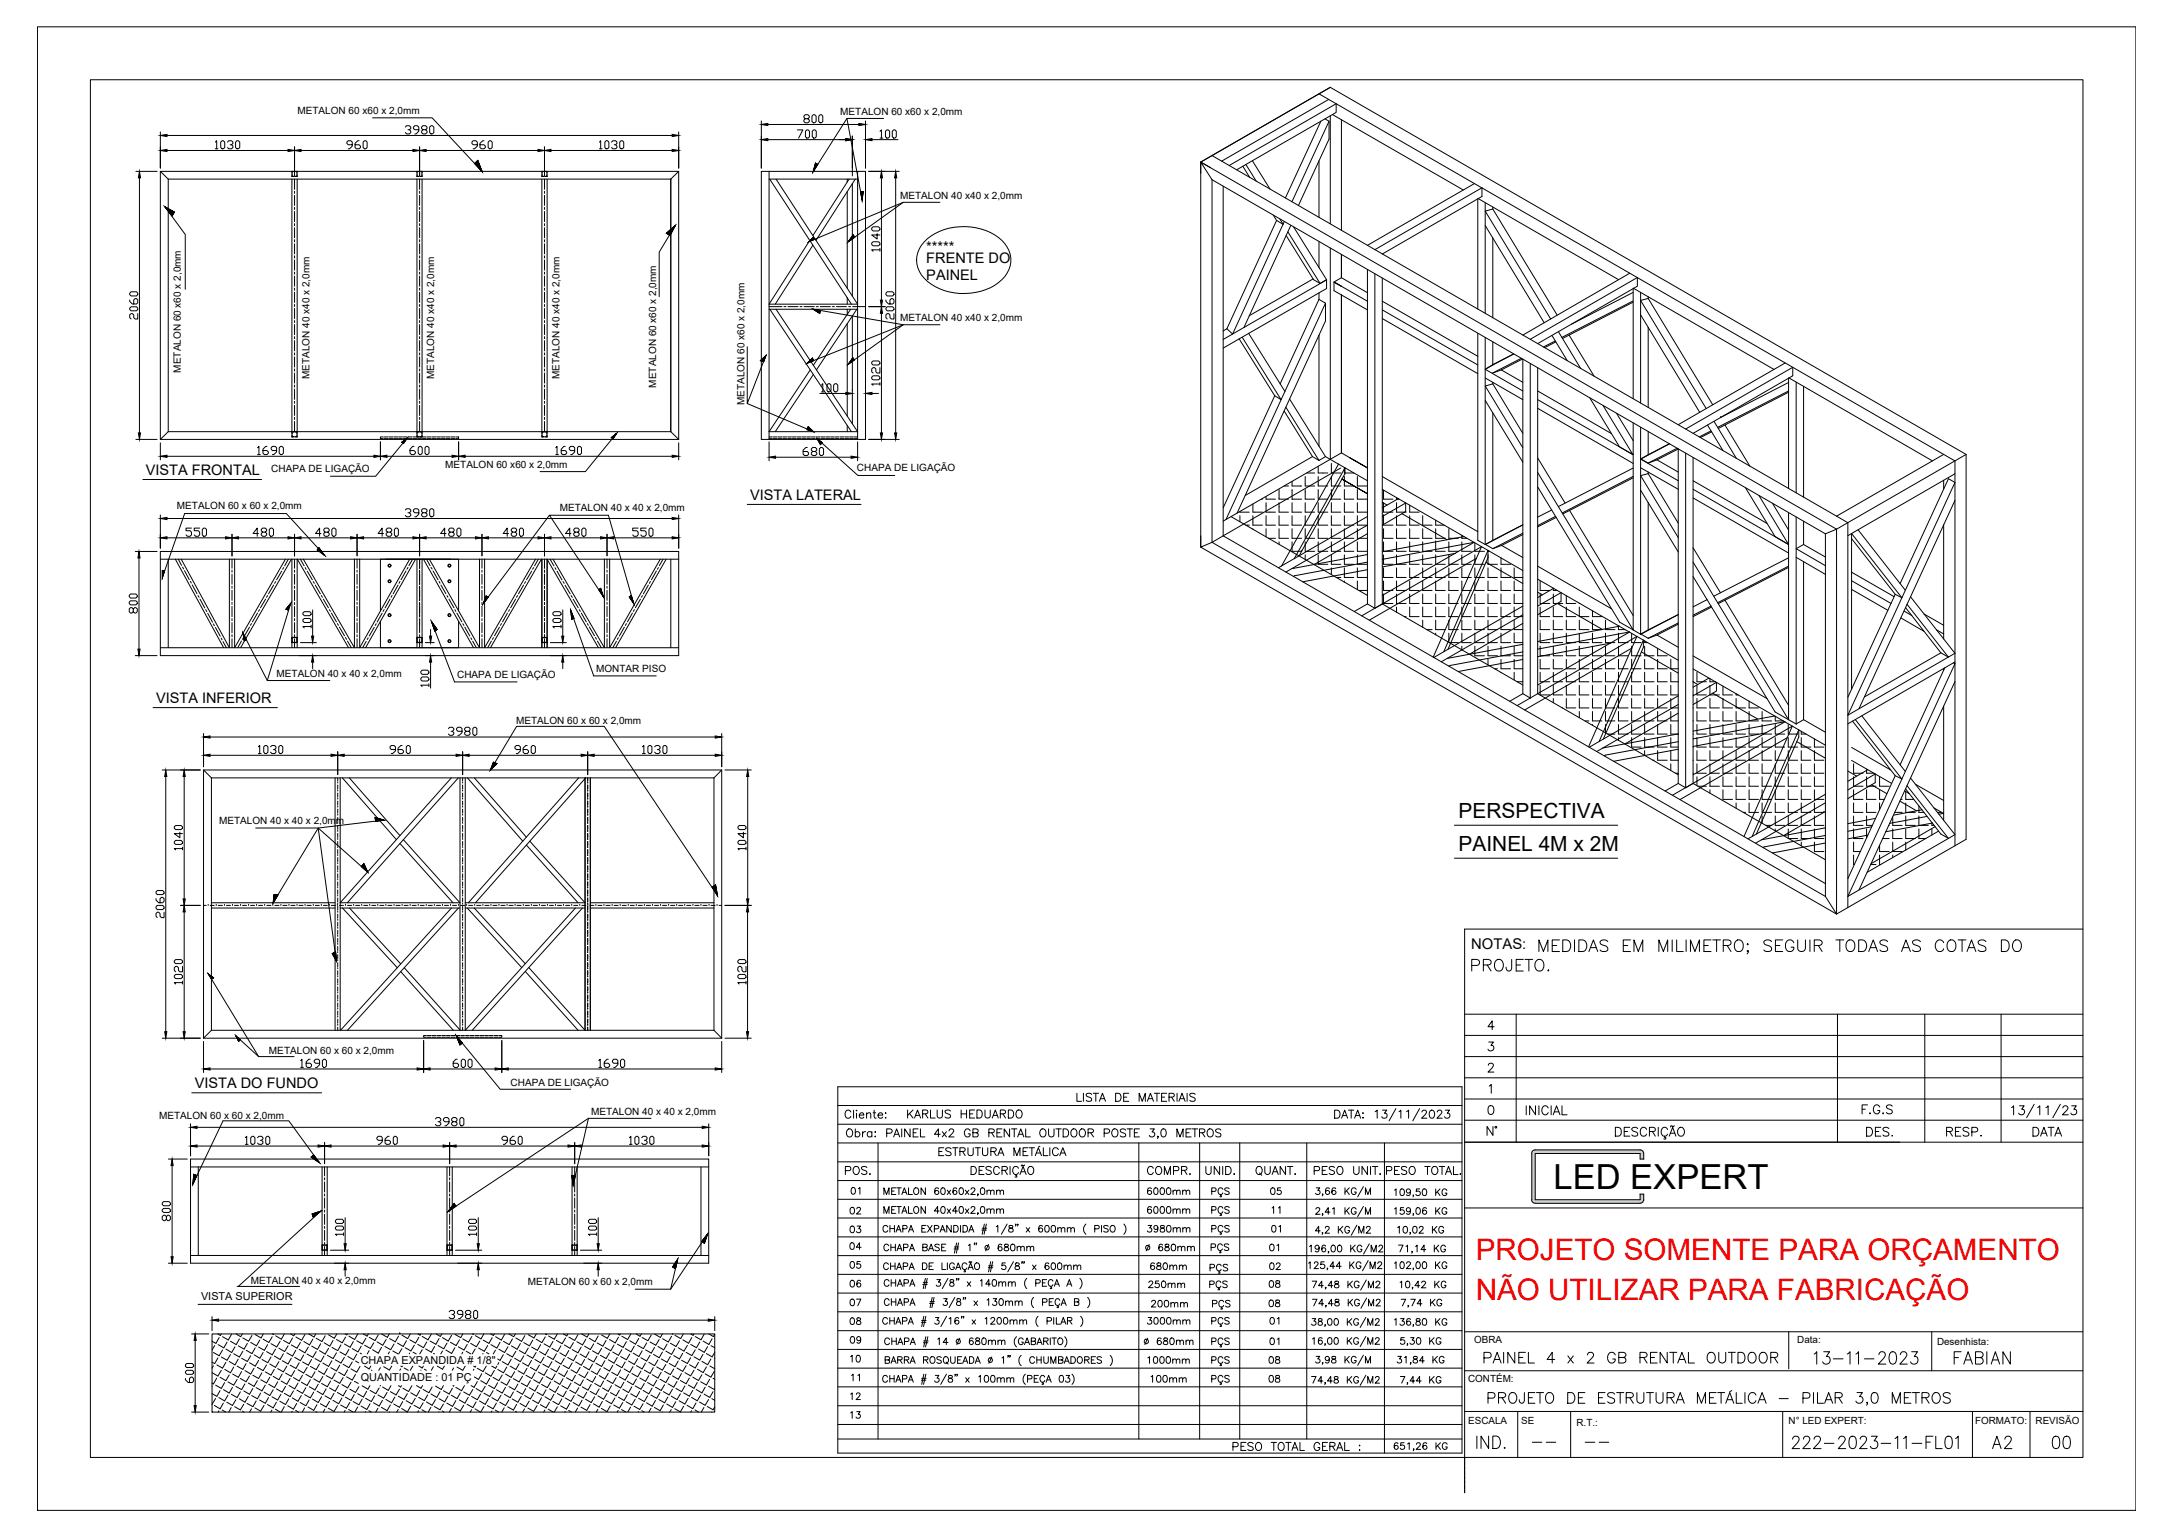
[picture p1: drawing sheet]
<svg xmlns="http://www.w3.org/2000/svg" width="594mm" height="420mm" viewBox="0 0 594 420" stroke-linecap="round" stroke-linejoin="round" font-family="sans-serif">
<defs><g id="words">
<text font-size="9.4" x="424.9" y="325.3">LED EXPERT</text>
<g font-size="8.1" fill="#f00">
<text x="403.6" y="344.7">PROJETO SOMENTE PARA ORÇAMENTO</text>
<text x="403.6" y="355.7">NÃO UTILIZAR PARA FABRICAÇÃO</text>
</g>
<text font-size="7.5" x="420.2" y="262.1">MEDIDAS EM MILIMETRO; SEGUIR TODAS AS COTAS DO</text>
<g font-size="7.1">
<text x="489.3" y="397.6">222-2023-11-FL01</text>
<text x="544" y="397.6">A2</text>
<text x="560.6" y="397.6">00</text>
</g>
<g font-size="6.6">
<text x="401.8" y="266.7">PROJETO.</text>
<text x="495.3" y="374.3">13-11-2023</text>
<text x="533.8" y="374.3">FABIAN</text>
</g>
<text font-size="6.2" x="405" y="373.9">PAINEL 4 x 2 GB RENTAL OUTDOOR</text>
<g font-size="5.7">
<text x="398.9" y="223.8">PERSPECTIVA</text>
<text x="398.9" y="232.8">PAINEL 4M x 2M</text>
<text x="508.4" y="305.9">F.G.S</text>
<text x="405.7" y="311.9">N°</text>
<text x="342.5" y="322.8">QUANT.</text>
<text x="330.6" y="333.7">PÇS</text>
<text x="330.6" y="339">PÇS</text>
<text x="330.2" y="344">PÇS</text>
<text x="330.2" y="349.6">PÇS</text>
<text x="329.8" y="354.2">PÇS</text>
<text x="330.9" y="359.5">PÇS</text>
<text x="330.6" y="364.1">PÇS</text>
<text x="330.6" y="369.7">PÇS</text>
<text x="330.6" y="374.6">PÇS</text>
<text x="330.6" y="379.9">PÇS</text>
</g>
<g font-size="5.3">
<text x="293.5" y="302.3">LISTA DE MATERIAIS</text>
<text x="247.3" y="306.9">KARLUS HEDUARDO</text>
<text x="509.8" y="311.9">DES.</text>
<text x="531.6" y="311.9">RESP.</text>
<text x="555.3" y="311.9">DATA</text>
<text x="230.4" y="322.4">POS.</text>
<text x="312.9" y="322.4">COMPR.</text>
<text x="328.8" y="322.4">UNID.</text>
<text x="358.4" y="322.4">PESO UNIT.</text>
<text x="378.2" y="322.4">PESO TOTAL.</text>
<text x="330.6" y="328.4">PÇS</text>
<text x="382.1" y="369.4">5,30 KG</text>
<text x="231.8" y="373.9">10</text>
<text x="312.9" y="374.3">1000mm</text>
<text x="346.1" y="374.3">08</text>
<text x="382.1" y="379.9">7,44 KG</text>
<text x="336.2" y="397.9">PESO TOTAL GERAL :</text>
</g>
<g font-size="4.9">
<text x="231.8" y="327.7">01</text>
<text x="312.9" y="328.1">6000mm</text>
<text x="346.8" y="328.1">05</text>
<text x="231.8" y="333.4">02</text>
<text x="312.9" y="333">6000mm</text>
<text x="347.1" y="333">11</text>
<text x="231.8" y="338.3">03</text>
<text x="312.9" y="338.3">3980mm</text>
<text x="346.8" y="338.3">01</text>
<text x="231.4" y="342.9">04</text>
<text x="346.4" y="343.3">01</text>
<text x="231.8" y="348.2">05</text>
<text x="231.8" y="353.1">06</text>
<text x="313.3" y="353.5">250mm</text>
<text x="314" y="348.5">680mm</text>
<text x="346.1" y="353.5">08</text>
<text x="346.4" y="348.5">02</text>
<text x="231.8" y="358.4">07</text>
<text x="314" y="358.8">200mm</text>
<text x="346.1" y="358.8">08</text>
<text x="231.8" y="363.4">08</text>
<text x="312.9" y="363.4">3000mm</text>
<text x="346.4" y="363.4">01</text>
<text x="231.8" y="368.7">09</text>
<text x="346.4" y="369">01</text>
<text x="232.1" y="378.9">11</text>
<text x="314" y="379.2">100mm</text>
<text x="346.1" y="379.2">08</text>
<text x="231.8" y="384.2">12</text>
<text x="231.8" y="389.1">13</text>
</g>
<g font-size="4">
<text x="253.4" y="72">FRENTE DO</text>
<text x="253.4" y="68.8">*****</text>
<text x="253.4" y="76.5">PAINEL</text>
<text x="39.9" y="129.8">VISTA FRONTAL</text>
<text x="205.2" y="136.7">VISTA LATERAL</text>
<text x="42.7" y="192.2">VISTA INFERIOR</text>
<text x="402.4" y="259.6">NOTAS:</text>
<text x="53.3" y="297.6">VISTA DO FUNDO</text>
</g>
<g font-size="3">
<text x="55" y="355.5">VISTA SUPERIOR</text>
<text x="98.7" y="373.1">CHAPA EXPANDIDA # 1/8&quot;</text>
<text x="98.7" y="377.7">QUANTIDADE : 01 PÇ</text>
</g>
<g font-size="2.7">
<text x="81.4" y="31.3">METALON 60 x60 x 2,0mm</text>
<text x="229.8" y="31.6">METALON 60 x60 x 2,0mm</text>
<text x="246.2" y="54.5">METALON 40 x40 x 2,0mm</text>
<text x="246.2" y="87.9">METALON 40 x40 x 2,0mm</text>
<text x="49.4" y="101.9" transform="rotate(-90 49.4 101.9)">METALON 60 x60 x 2,0mm</text>
<text x="84.6" y="103.6" transform="rotate(-90 84.6 103.6)">METALON 40 x40 x 2,0mm</text>
<text x="118.8" y="103.6" transform="rotate(-90 118.8 103.6)">METALON 40 x40 x 2,0mm</text>
<text x="153" y="103.6" transform="rotate(-90 153 103.6)">METALON 40 x40 x 2,0mm</text>
<text x="179.5" y="106" transform="rotate(-90 179.5 106)">METALON 60 x60 x 2,0mm</text>
<text x="203.7" y="110.8" transform="rotate(-90 203.7 110.8)">METALON 60 x60 x 2,0mm</text>
<text x="74.2" y="129.1">CHAPA DE LIGAÇÃO</text>
<text x="121.8" y="127.9">METALON 60 x60 x 2,0mm</text>
<text x="234.4" y="128.9">CHAPA DE LIGAÇÃO</text>
<text x="48.4" y="139.3">METALON 60 x 60 x 2,0mm</text>
<text x="153.1" y="139.8">METALON 40 x 40 x 2,0mm</text>
<text x="75.6" y="185.1">METALON 40 x 40 x 2,0mm</text>
<text x="125.1" y="185.6">CHAPA DE LIGAÇÃO</text>
<text x="163.1" y="183.9">MONTAR PISO</text>
<text x="141.2" y="198">METALON 60 x 60 x 2,0mm</text>
<text x="59.9" y="225.3">METALON 40 x 40 x 2,0mm</text>
<text x="73.6" y="288.2">METALON 60 x 60 x 2,0mm</text>
<text x="139.7" y="297">CHAPA DE LIGAÇÃO</text>
<text x="43.5" y="306">METALON 60 x 60 x 2,0mm</text>
<text x="161.7" y="304.9">METALON 40 x 40 x 2,0mm</text>
<text x="68.6" y="351.2">METALON 40 x 40 x 2,0mm</text>
<text x="144.4" y="351.5">METALON 60 x 60 x 2,0mm</text>
<text x="403.2" y="367.5">OBRA</text>
<text x="491.6" y="367.3">Data:</text>
<text x="529.8" y="367.8">Desenhista:</text>
<text x="401.6" y="378">CONTÉM:</text>
<text x="401.6" y="389.5">ESCALA</text>
<text x="416.1" y="389.5">SE</text>
<text x="431.2" y="389.9">R.T.:</text>
<text x="489.2" y="389.4">N° LED EXPERT:</text>
<text x="540.2" y="389.4">FORMATO:</text>
<text x="556.8" y="389.4">REVISÃO</text>
</g>
<g font-size="2.6">
<text x="418" y="395.8">--</text>
<text x="432.9" y="395.8">--</text>
</g>
</g></defs>
<!-- layer: 03 -->
<g fill="none" stroke="#000" stroke-width=".27">
<path d="M43.9 46.9h141.7M43.9 46.9v73.3M43.9 46.9l2.1 2.1M46 49h137.5M46 49v69.1M79.8 49v69.1M81.3 49v69.1M114 49v69.1M115.4 49v69.1M148.2 49v69.1M149.6 49v69.1M183.5 49v69.1"/>
<path d="M185.6 46.9v73.3M185.6 46.9l-2.1 2.1M208.2 46.9h28.5v73.3h-28.5zM210.4 49h24.2M210.4 46.9v73.3M210.5 49l22.4 34.2M212.3 49l22.3 34.2h-24.2l11.1-17.4M231.7 49v.8M231.7 52.4v26.4M232.2 49l-9.9 15.4M233.1 50.2v30.8M233.9 49l-10.7 16.8"/>
<path d="M234.6 46.9v73.3M222.3 67.1l-10.3 16.1M210.4 84.6h24.2M210.6 84.6l22.3 33.5M212.3 84.6l22.3 33.5h-24.2l11.2-16.9M231.7 81.4v1.8M231.7 84.6v1.4M231.7 88.6v25.2M232.7 84.6l-10.2 15.3M233.1 86.5v29.5M234.4 84.6l-11.1 16.6M46 118.1h137.5"/>
<path d="M46 118.1l-2.1 2.1M183.5 118.1l2.1 2.1M222.5 102.5l-10.5 15.6M231.7 116.4v1.7M43.9 120.2h141.7M43.9 150.8h141.7v28.5h-141.7zM43.9 153h141.7M46 153v24.2M48 153l13.2 24.2M62.7 152.9v24.3l-13.1-24.2M64.2 152.9v24.3l13.9-24.2M79.7 153l-13.9 24.1"/>
<path d="M79.8 153v24.2M96.9 152.9v24.3l-13.9-24.2M98.4 152.9v24.3l13.7-24.2M113.7 153l-13.7 24.2M114 153v24.2M115.4 153v24.2M115.8 153l13.7 24.1M131.1 152.9v24.3l-13.7-24.2M132.5 152.9v24.3l14-24.2M148.1 153l-13.9 24.2M148.2 153v24.2M149.6 153v24.2"/>
<path d="M149.6 153l14.1 24.1M165.3 152.9v24.3l-14-24.2M166.8 152.9v24.3l13.8-24.2M182.2 153l-13.8 24.1M183.5 153v24.2M43.9 177.2h141.7M79.8 175.8h1.5M79.8 175.7h1.5M79.8 174.3h1.5M79.8 174.4h1.5M79.9 174.3v1.5M81.2 174.3v1.5"/>
<path d="M81.3 177.2v-24.2l14 24.2M104.1 169.9v7.3h21.3v-7.3M104.1 167.1v-14.1h21.3v14.1M114 175.8h1.4M114 175.7h1.4M114 174.3h1.4M114 174.4h1.4M148.2 175.8h1.4M148.2 175.7h1.4M148.2 174.3h1.4M148.2 174.4h1.4M148.3 174.3v1.5"/>
<path d="M149.6 174.3v1.5M55.7 210.6h141.7M55.7 210.6v73.4M55.7 210.6l2.1 2.2M57.8 212.8h137.5M57.8 212.8v69M91.7 212.8v69M93 212.8v69M93.6 212.8l14.8 16.9M95.5 212.8l13.9 15.8M123.4 212.8l-30.4 34.1h32.8l-15.5-17.2M125.3 212.8l-30.3 34.1"/>
<path d="M125.8 212.8v69M127.3 212.8v69l30.1-33.4M127.8 212.8l15.2 17.3M129.8 212.8l14.2 16.2M158.3 212.8l-30.2 34.1M160 212.8v69l-15.3-17.1M160.2 212.8l-30.2 34.1M161.5 212.8v69M195.3 212.8v69M197.4 210.6v73.4M197.4 210.6l-2.1 2.2M109.4 230.7l14.5 16.2"/>
<path d="M144 231.2l14.1 15.7M144.9 230.1l15.1 16.8h-32.7M57.8 248.4h33.9M57.8 246.9h33.9M93 248.4h32.8M93.7 248.4l15 16.3M95.6 248.4l14 15.3M123.5 248.4l-30.4 33.4M125.4 248.4l-30.4 33.4M127.3 248.4h32.7M127.8 248.4l14.9 16.3M129.7 248.4l14 15.2"/>
<path d="M159.3 248.4l-30.1 33.4M161.5 248.4h33.8M161.5 246.9h33.8M109.6 265.8l14.4 16M110.6 264.7l15.3 17.1M143.7 265.7l14.4 16.1M55.7 284h141.7M57.8 281.8h137.5M57.8 281.8l-2.1 2.2M195.3 281.8l2.1 2.2M52.1 317h141.7v28.5h-141.7zM52.1 319.2h141.7"/>
<path d="M54.2 319.2v24.2M88.1 319.2v24.2M89.5 319.2v24.2M122.3 319.2v24.2M123.7 319.2v24.2M156.5 319.2v24.2M157.9 319.2v24.2M191.7 319.2v24.2M448.6 314.6a.95 .95 0 0 1 .9 .9M448.6 314.6h-28.7a.95 .95 0 0 0-1 .9l.1 12.7a.88 .88 0 0 0 .9 .9M449.6 315.5v1.5h-1v-1.5h-28.7v12.7h28.7v-1.5h1v1.5M419.9 329.2h28.7"/>
<path d="M449.5 328.2a.95 .95 0 0 1-.9 .9M52.1 343.4h141.7M88.1 342h1.4M88.1 341.9h1.4M88.1 340.5h1.4M88.1 340.6h1.4M88.1 340.5v1.5M89.4 340.5v1.5M122.3 342h1.4M122.3 341.9h1.4M122.3 340.5h1.4M122.3 340.6h1.4"/>
<path d="M122.3 340.5v1.5M123.6 340.5v1.5M156.5 342h1.4M156.5 341.9h1.4M156.5 340.5h1.4M156.5 340.6h1.4M156.5 340.5v1.5M157.8 340.5v1.5M58 364.9h137.5v21.4h-137.5z"/>
<circle cx="106.5" cy="154.7" r=".4"/>
<circle cx="106.5" cy="159" r=".4"/>
<circle cx="106.5" cy="159" r=".32"/>
<circle cx="106.5" cy="154.7" r=".32"/>
<circle cx="122.9" cy="154.7" r=".4"/>
<circle cx="122.9" cy="159" r=".4"/>
<circle cx="122.9" cy="159" r=".32"/>
<circle cx="122.9" cy="154.7" r=".32"/>
<circle cx="106.5" cy="168.3" r=".4"/>
<circle cx="106.5" cy="175.4" r=".4"/>
<circle cx="106.5" cy="175.4" r=".32"/>
<circle cx="106.5" cy="168.3" r=".32"/>
<circle cx="122.9" cy="168.3" r=".4"/>
<circle cx="122.9" cy="175.4" r=".4"/>
<circle cx="122.9" cy="175.4" r=".32"/>
<circle cx="122.9" cy="168.3" r=".32"/>
</g>
<!-- layer: COTA -->
<g fill="none" stroke="#000" stroke-width=".27">
<path d="M43.9 36.1v9.9M45.7 37.1h138.2M58.9 38.9l.4-.4v2.2M60.4 38.9l.3-.4h.4l.4 .4v1.5l-.4 .3h-.4l-.3-.3zM62.2 38.9l.4-.4h.7l.4 .4v.3l-.4 .4h-.4M63.3 39.6l.4 .4v.4l-.4 .3h-.7l-.4-.3M64.8 38.5h.4l.4 .4v1.5l-.4 .3h-.4l-.4-.3v-1.5zM96.4 39.6h-1.1l-.4-.4v-.3l.4-.4h.7l.4 .4v1.1l-.8 .7h-.3M98.2 38.5h-.4l-.7 .7v1.2l.4 .3h.7l.4-.3v-.4l-.4-.4h-1.1M99.3 38.9l.4-.4h.4l.3 .4v1.5l-.3 .3h-.4l-.4-.3zM110.9 34.8l.3-.4h.8l.4 .4v.4l-.4 .3h-.4M112 35.5l.4 .4v.4l-.4 .3h-.8l-.3-.3"/>
<path d="M114.6 35.5h-1.1l-.4-.3v-.4l.4-.4h.7l.4 .4v1.1l-.8 .7h-.3M115.7 35.5l-.4-.3v-.4l.4-.4h.7l.4 .4v.4l-.4 .3h-.7l-.4 .4v.4l.4 .3h.7l.4-.3v-.4l-.4-.4M117.5 34.8l.4-.4h.4l.4 .4v1.5l-.4 .3h-.4l-.4-.3zM130.6 39.6h-1.2l-.3-.4v-.3l.3-.4h.8l.4 .4v1.1l-.8 .7h-.4M132.4 38.5h-.4l-.7 .7v1.2l.4 .3h.7l.4-.3v-.4l-.4-.4h-1.1M133.5 38.9l.4-.4h.3l.4 .4v1.5l-.4 .3h-.3l-.4-.3zM164 38.9l.3-.4v2.2M165.8 38.5h.4l.3 .4v1.5l-.3 .3h-.4l-.4-.3v-1.5zM167.3 38.9l.3-.4h.8l.3 .4v.3l-.3 .4h-.4M168.4 39.6l.3 .4v.4l-.3 .3h-.8l-.3-.3M169.5 38.9l.4-.4h.3l.4 .4v1.5l-.4 .3h-.3l-.4-.3zM185.6 36.1v9.9"/>
<path d="M208.2 33.1v12.9M210 38.2h21.4M210 34.1h24.9M218.1 35.5h1.5l-1.2 2.3M220.2 32.5l-.3-.4v-.3l.3-.4h.8l.4 .4v.3l-.4 .4h-.8l-.3 .4v.3l.3 .4h.8l.4-.4v-.3l-.4-.4M220.7 35.5h.4l.3 .4v1.5l-.3 .4h-.4l-.4-.4v-1.5zM222.5 31.4h.3l.4 .4v1.4l-.4 .4h-.3l-.4-.4v-1.4zM222.5 35.5h.4l.4 .4v1.5l-.4 .4h-.4l-.3-.4v-1.5zM224.3 31.4h.4l.3 .4v1.4l-.3 .4h-.4l-.4-.4v-1.4zM233.1 37.2v10.9M236.7 33.1v12.9M238.5 38.2h7.1"/>
<path d="M240.7 35.9l.4-.4v2.3M240.7 37.8h.8M242.6 35.5h.4l.3 .4v1.5l-.3 .4h-.4l-.4-.4v-1.5zM244.4 35.5h.4l.4 .4v1.5l-.4 .4h-.4l-.3-.4v-1.5zM37.2 46.9h5.8M38.1 48.7v69.7M45.7 41.2h33.1M58.9 40.7h.7M80.6 40.2v7.9M82.3 41.2h30.6M114.8 40.2v7.9M116.5 41.2h30.7"/>
<path d="M148.9 40.2v7.9M150.7 41.2h33.2M164 40.7h.7M237.6 46.9h8.4M241.1 48.7v33.4M245 48.7v69.7M238.4 66.5l.4-.4h1.5l.4 .4v.4l-.4 .3h-1.5l-.4-.3zM238.4 62.4l.4-.4h1.5l.4 .4v.4l-.4 .4h-1.5l-.4-.4zM239.9 63.9v1.5l-1.5-1.1h2.3M240.7 68.3h-2.3l.4 .4M240.7 68v.7M242.7 79.8h1.4l.4 .4v.4l-.4 .4h-1.4l-.4-.4v-.4z"/>
<path d="M35.5 84.3l.4-.4h1.4l.4 .4v.3l-.4 .4h-1.4l-.4-.4zM35.5 82.1v.3l.7 .8h1.1l.4-.4v-.7l-.4-.4h-.3l-.4 .4v1.1M35.5 80.2l.4-.4h1.4l.4 .4v.4l-.4 .4h-1.4l-.4-.4zM37.7 85.8v1.5h-.7l-.4-.4v-.8l-.4-.3h-.3l-.4 .3v.8l.4 .4M237.6 83.9h4.5M238.4 99.1l.4-.4h1.5l.4 .4v.4l-.4 .3h-1.5l-.4-.3zM241.1 85.7v32.7M242.3 82.1v.3l.7 .8h1.1l.4-.4v-.7l-.4-.4h-.3l-.4 .4v1.1M242.7 83.9h1.4l.4 .4v.3l-.4 .4h-1.4l-.4-.4v-.3zM244.5 85.8v1.5h-.7l-.4-.4v-.8l-.4-.3h-.3l-.4 .3v.8l.4 .4M224.2 107.6h7.2M224.7 105.3l.3-.3v2.2"/>
<path d="M224.7 107.2h.7M226.5 105h.4l.4 .3v1.5l-.4 .4h-.4l-.3-.4v-1.5zM228 105.3l.4-.3h.4l.4 .3v1.5l-.4 .4h-.4l-.4-.4zM233.1 106.7h.1M236.7 106.7v6.2M238.4 103.2l.4-.4h1.5l.4 .4v.4l-.4 .3h-1.5l-.4-.3zM238.5 107.6h1.8M240.7 105h-2.3l.4 .4M240.7 100.6v1.4h-.8l-.3-.3v-.8l-.4-.3h-.4l-.4 .3v.8l.4 .3M240.7 104.7v.7M37.2 120.2h5.8M43.9 121.1v4.7"/>
<path d="M45.7 124.8h56.6M70.4 122.5l.4-.4v2.2M70.4 124.3h.8M73 122.1h-.3l-.8 .8v1.1l.4 .3h.7l.4-.3v-.4l-.4-.4h-1.1M75.6 123.2h-1.1l-.3-.3v-.4l.3-.4h.8l.3 .4v1.1l-.7 .7h-.4M76.4 122.5l.4-.4h.3l.4 .4v1.5l-.4 .3h-.3l-.4-.3zM104.1 120.9v4.9M105.8 124.8h17.9M110.9 139.5l.3-.3h.8l.4 .3v.4l-.4 .4h-.4M113.2 122.1h-.3l-.8 .8v1.1l.4 .3h.7l.4-.3v-.4l-.4-.4h-1.1M114.4 122.5l.4-.4h.3l.4 .4v1.5l-.4 .3h-.3l-.4-.3zM116.6 122.1h.4l.3 .4v1.5l-.3 .3h-.4l-.4-.3v-1.5z"/>
<path d="M117.5 139.5l.4-.3h.4l.4 .3v1.5l-.4 .4h-.4l-.4-.4zM125.4 120.9v4.9M127.2 124.8h56.7M152 122.5l.4-.4v2.2M152 124.3h.7M154.6 122.1h-.4l-.7 .8v1.1l.3 .3h.8l.4-.3v-.4l-.4-.4h-1.1M157.2 123.2h-1.1l-.4-.3v-.4l.4-.4h.7l.4 .4v1.1l-.7 .7h-.4M158.3 122.1h.4l.3 .4v1.5l-.3 .3h-.4l-.4-.3v-1.5zM185.6 121.1v4.7M210.4 120.9v5.1M212.1 125.1h20.7M220.8 122.4h-.4l-.7 .7v1.2l.3 .3h.8l.3-.3v-.4l-.3-.4h-1.1"/>
<path d="M222.3 123.5l-.4-.4v-.3l.4-.4h.7l.4 .4v.3l-.4 .4h-.7l-.4 .4v.4l.4 .3h.7l.4-.3v-.4l-.4-.4M224.1 122.8l.4-.4h.4l.4 .4v1.5l-.4 .3h-.4l-.4-.3zM234.6 120.9v5.1M237.6 120.2h8.4M37 150.8h6M38 152.6v25M43.9 140.9v9.1M45.7 141.8h138.2M45.7 147.1h16M52.4 144.5h-1.5v.7h1.1l.4 .4v.7l-.4 .4h-.7l-.4-.4M54.6 144.5h-1.5v.7h1.1l.4 .4v.7l-.4 .4h-.7l-.4-.4M55.3 144.8l.4-.3h.4l.4 .3v1.5l-.4 .4h-.4l-.4-.4z"/>
<path d="M63.5 146.1v6M65.2 147.1h13.6M70.7 145.9h-1.5l1.2-1.4v2.2M71.8 145.6l-.3-.4v-.4l.3-.3h.8l.3 .3v.4l-.3 .4h-.8l-.3 .3v.4l.3 .4h.8l.3-.4v-.4l-.3-.3M73.7 144.8l.3-.3h.4l.4 .3v1.5l-.4 .4h-.4l-.3-.4zM80.6 146.1v6M82.3 147.1h13.6M87.8 145.9h-1.5l1.1-1.4v2.2M88.9 145.6l-.3-.4v-.4l.3-.3h.8l.3 .3v.4l-.3 .4h-.8l-.3 .3v.4l.3 .4h.8l.3-.4v-.4l-.3-.3M91.1 144.5h.4l.4 .3v1.5l-.4 .4h-.4l-.3-.4v-1.5zM97.7 146.1v5.9M99.4 147.1h13.5"/>
<path d="M104.9 145.9h-1.5l1.1-1.4v2.2M106 145.6l-.4-.4v-.4l.4-.3h.8l.3 .3v.4l-.3 .4h-.8l-.4 .3v.4l.4 .4h.8l.3-.4v-.4l-.3-.3M108.2 144.5h.4l.4 .3v1.5l-.4 .4h-.4l-.3-.4v-1.5zM112 140.3l.4 .3v.4l-.4 .4h-.8l-.3-.4M114.6 140.3h-1.1l-.4-.4v-.4l.4-.3h.7l.4 .3v1.1l-.8 .8h-.3M114.8 146.1v6M115.7 140.3l-.4-.4v-.4l.4-.3h.7l.4 .3v.4l-.4 .4h-.7l-.4 .3v.4l.4 .4h.7l.4-.4v-.4l-.4-.3M116.5 147.1h13.5M122 145.9h-1.5l1.1-1.4v2.2M123.1 145.6l-.4-.4v-.4l.4-.3h.8l.3 .3v.4l-.3 .4h-.8l-.4 .3v.4l.4 .4h.8l.3-.4v-.4l-.3-.3M125.3 144.5h.4l.4 .3v1.5l-.4 .4h-.4l-.3-.4v-1.5zM131.8 146.1v5.9"/>
<path d="M133.6 147.1h13.6M139.1 145.9h-1.5l1.1-1.4v2.2M140.2 145.6l-.4-.4v-.4l.4-.3h.7l.4 .3v.4l-.4 .4h-.7l-.4 .3v.4l.4 .4h.7l.4-.4v-.4l-.4-.3M142.4 144.5h.4l.4 .3v1.5l-.4 .4h-.4l-.3-.4v-1.5zM148.9 146.1v6M150.7 147.1h13.6M156.2 145.9h-1.5l1.1-1.4v2.2M157.3 145.6l-.4-.4v-.4l.4-.3h.7l.4 .3v.4l-.4 .4h-.7l-.4 .3v.4l.4 .4h.7l.4-.4v-.4l-.4-.3M159.5 144.5h.4l.4 .3v1.5l-.4 .4h-.4l-.4-.4v-1.5zM166 146.1v5.9M167.8 147.1h16.1M174.5 144.5h-1.4v.7h1.1l.3 .4v.7l-.3 .4h-.8l-.3-.4"/>
<path d="M176.7 144.5h-1.4v.7h1.1l.3 .4v.7l-.3 .4h-.8l-.3-.4M177.8 144.5h.4l.4 .3v1.5l-.4 .4h-.4l-.3-.4v-1.5zM185.6 140.9v9.1M35.7 164.4h1.5l.3 .3v.4l-.3 .4h-1.5l-.4-.4v-.4zM35.7 162.5h1.5l.3 .4v.3l-.3 .4h-1.5l-.4-.4v-.3zM36.4 166.6l.4-.4h.4l.3 .4v.7l-.3 .4h-.4l-.4-.4v-.7l-.3-.4h-.4l-.4 .4v.7l.4 .4h.4l.3-.4M37 179.3h6M81.8 179.3h4.7M82.2 175.8h4.3M82.8 169.5l.4-.3h1.5l.4 .3v.4l-.4 .4h-1.5l-.4-.4zM82.8 167.7l.4-.4h1.5l.4 .4v.3l-.4 .4h-1.5l-.4-.4zM85.1 171.4h-2.3l.4 .4"/>
<path d="M85.1 171v.8M85.5 166.8v7.2M116.3 179.3h2.4M116.3 175.8h2.4M117.8 172.2v1.8M150.5 179.3h4.4M150.5 175.8h4.4M151.2 169.5l.4-.3h1.5l.4 .3v.4l-.4 .4h-1.5l-.4-.4zM151.2 167.7l.4-.4h1.5l.4 .4v.3l-.4 .4h-1.5l-.4-.4zM153.5 171.4h-2.3l.4 .4M153.5 171v.8M153.9 166.8v7.2"/>
<path d="M85.5 181.1v1.8M115.4 185.2h1.5l.4 .4v.3l-.4 .4h-1.5l-.3-.4v-.3zM115.4 183.3h1.5l.4 .4v.4l-.4 .4h-1.5l-.3-.4v-.4zM117.3 187.4h-2.2l.3 .4M117.3 187v.8M117.8 181.1v7.1M122.6 199.3l.4-.4h.7l.4 .4v.4l-.4 .3h-.3M129.3 199.3l.4-.4h.3l.4 .4v1.5l-.4 .3h-.3l-.4-.3zM153.9 181.1v1.8M44.4 210.6h10.4M45.3 212.4v69.8M50.4 212.4v33.5"/>
<path d="M55.7 200.6v9.1M57.4 201.6h138.2M57.4 206.6h33.2M70.7 204.3l.3-.4v2.2M70.7 206.1h.7M72.1 204.3l.4-.4h.4l.4 .4v1.5l-.4 .3h-.4l-.4-.3zM74 204.3l.4-.4h.7l.4 .4v.4l-.4 .3h-.3M75.1 205l.4 .4v.4l-.4 .3h-.7l-.4-.3M76.2 204.3l.4-.4h.4l.3 .4v1.5l-.3 .3h-.4l-.4-.3zM92.4 205.6v6.3M94.1 206.6h30.7M108.2 205h-1.2l-.3-.3v-.4l.3-.4h.8l.4 .4v1.1l-.8 .7h-.4"/>
<path d="M110 203.9h-.4l-.7 .8v1.1l.4 .3h.7l.4-.3v-.4l-.4-.4h-1.1M111.1 204.3l.4-.4h.3l.4 .4v1.5l-.4 .3h-.3l-.4-.3zM123.7 200l.4 .4v.4l-.4 .3h-.7l-.4-.3M126.4 200h-1.2l-.3-.3v-.4l.3-.4h.8l.4 .4v1.1l-.8 .7h-.4M126.5 205.6v6.3M127.5 200l-.4-.3v-.4l.4-.4h.7l.4 .4v.4l-.4 .3h-.7l-.4 .4v.4l.4 .3h.7l.4-.3v-.4l-.4-.4M128.3 206.6h30.7M142.3 205h-1.1l-.4-.3v-.4l.4-.4h.7l.4 .4v1.1l-.7 .7h-.4M144.2 203.9h-.4l-.7 .8v1.1l.4 .3h.7l.4-.3v-.4l-.4-.4h-1.1M145.3 204.3l.4-.4h.4l.3 .4v1.5l-.3 .3h-.4l-.4-.3zM160.7 205.6v6.3M162.5 206.6h33.1"/>
<path d="M175.7 204.3l.4-.4v2.2M175.7 206.1h.8M177.2 204.3l.4-.4h.4l.3 .4v1.5l-.3 .3h-.4l-.4-.3zM179.1 204.3l.4-.4h.7l.4 .4v.4l-.4 .3h-.4M180.2 205l.4 .4v.4l-.4 .3h-.7l-.4-.3M181.7 203.9h.3l.4 .4v1.5l-.4 .3h-.3l-.4-.3v-1.5zM197.4 200.6v9.1M198.3 210.6h7.2M204.5 212.4v33.5M47.7 230.3l.3-.4h1.5l.4 .4v.3l-.4 .4h-1.5l-.3-.4zM47.7 226.2l.3-.4h1.5l.4 .4v.3l-.4 .4h-1.5l-.3-.4zM49.2 227.6v1.6l-1.5-1.2h2.2"/>
<path d="M49.9 232.1h-2.2l.3 .4M49.9 231.7v.8M201.8 226.2l.4-.4h1.5l.3 .4v.3l-.3 .4h-1.5l-.4-.4zM202.2 229.9h1.5l.3 .4v.3l-.3 .4h-1.5l-.4-.4v-.3zM203.3 227.6v1.6l-1.5-1.2h2.2M204 232.1h-2.2l.4 .4M204 231.7v.8M42.7 245.8v.4l.7 .7h1.1l.4-.3v-.8l-.4-.3h-.3l-.4 .3v1.1M43 247.7h1.5l.4 .3v.4l-.4 .4h-1.5l-.3-.4v-.4zM43 243.6h1.5l.4 .4v.3l-.4 .4h-1.5l-.3-.4v-.3zM44.9 249.5v1.5h-.7l-.4-.4v-.7l-.4-.4h-.4l-.3 .4v.7l.3 .4M49.4 247.7h5.4"/>
<path d="M50.4 249.4v32.8M198.3 247.7h7.2M204.5 249.4v32.8M47.7 266.9l.3-.4h1.5l.4 .4v.4l-.4 .4h-1.5l-.3-.4zM47.7 262.9l.3-.4h1.5l.4 .4v.3l-.4 .4h-1.5l-.3-.4zM49.9 268.8h-2.2l.3 .4M49.9 264.3v1.5h-.7l-.4-.4v-.7l-.4-.4h-.4l-.3 .4v.7l.3 .4M49.9 268.4v.8M201.8 266.9l.4-.4h1.5l.3 .4v.4l-.3 .4h-1.5l-.4-.4zM201.8 262.9l.4-.4h1.5l.3 .4v.3l-.3 .4h-1.5l-.4-.4zM204 268.8h-2.2l.4 .4M204 264.3v1.5h-.7l-.4-.4v-.7l-.3-.4h-.4l-.4 .4v.7l.4 .4"/>
<path d="M204 268.4v.8M44.4 284h10.4M55.7 284.9v8.5M57.4 292.4h56.7M82.3 290.1l.3-.4v2.3M82.3 292h.7M84.8 289.7h-.3l-.8 .8v1.1l.4 .4h.7l.4-.4v-.4l-.4-.4h-1.1M87.4 290.8h-1.1l-.4-.3v-.4l.4-.4h.8l.3 .4v1.1l-.7 .8h-.4M88.2 290.1l.4-.4h.3l.4 .4v1.5l-.4 .4h-.3l-.4-.4zM115.9 284.6v8.8M117.6 292.4h17.8M125.1 289.7h-.4l-.7 .8v1.1l.3 .4h.8l.3-.4v-.4l-.3-.4h-1.1"/>
<path d="M126.2 290.1l.3-.4h.4l.4 .4v1.5l-.4 .4h-.4l-.3-.4zM128 290.1l.4-.4h.4l.3 .4v1.5l-.3 .4h-.4l-.4-.4zM137.2 284.6v8.8M139 292.4h56.6M163.8 290.1l.4-.4v2.3M163.8 292h.7M166.4 289.7h-.4l-.7 .8v1.1l.4 .4h.7l.4-.4v-.4l-.4-.4h-1.1M169 290.8h-1.1l-.4-.3v-.4l.4-.4h.7l.4 .4v1.1l-.8 .8h-.3M169.7 290.1l.4-.4h.4l.4 .4v1.5l-.4 .4h-.4l-.4-.4zM197.4 284.9v8.5M198.3 284h7.2M46.1 317h5.1"/>
<path d="M47.1 318.8v25M52.1 307.4v8.8M53.9 308.4h138.2M53.9 313.5h33.1M67.1 311.2l.4-.4v2.2M67.1 313h.8M68.6 311.2l.4-.4h.3l.4 .4v1.5l-.4 .3h-.3l-.4-.3zM70.4 311.2l.4-.4h.7l.4 .4v.3l-.4 .4h-.3M71.5 311.9l.4 .4v.4l-.4 .3h-.7l-.4-.3M73 310.8h.4l.4 .4v1.5l-.4 .3h-.4l-.3-.3v-1.5zM88.8 312.5v5.8M90.6 313.5h30.6"/>
<path d="M104.6 311.9h-1.1l-.4-.4v-.3l.4-.4h.7l.4 .4v1.1l-.8 .7h-.3M106.4 310.8h-.3l-.8 .7v1.2l.4 .3h.7l.4-.3v-.4l-.4-.4h-1.1M107.9 310.8h.4l.4 .4v1.5l-.4 .3h-.4l-.3-.3v-1.5zM119.1 306.1l.4-.4h.7l.4 .4v.4l-.4 .3h-.4M120.2 306.8l.4 .4v.4l-.4 .3h-.7l-.4-.3M122.8 306.8h-1.1l-.4-.3v-.4l.4-.4h.7l.4 .4v1.1l-.8 .7h-.3M123 312.5v5.8M123.9 306.8l-.4-.3v-.4l.4-.4h.7l.4 .4v.4l-.4 .3h-.7l-.4 .4v.4l.4 .3h.7l.4-.3v-.4l-.4-.4M124.8 313.5h30.6M126.1 305.7h.4l.4 .4v1.5l-.4 .3h-.4l-.3-.3v-1.5zM138.8 311.9h-1.1l-.4-.4v-.3l.4-.4h.7l.4 .4v1.1l-.8 .7h-.3M140.6 310.8h-.3l-.8 .7v1.2l.4 .3h.7l.4-.3v-.4l-.4-.4h-1.1"/>
<path d="M141.7 311.2l.4-.4h.4l.3 .4v1.5l-.3 .3h-.4l-.4-.3zM157.2 312.5v5.8M159 313.5h33.1M172.2 311.2l.4-.4v2.2M172.2 313h.7M173.7 311.2l.3-.4h.4l.4 .4v1.5l-.4 .3h-.4l-.3-.3zM175.5 311.2l.4-.4h.7l.4 .4v.3l-.4 .4h-.4M176.6 311.9l.4 .4v.4l-.4 .3h-.7l-.4-.3M177.7 311.2l.4-.4h.4l.4 .4v1.5l-.4 .3h-.4l-.4-.3zM193.8 307.4v8.8M44.4 330.9l.3-.3h1.5l.4 .3v.4l-.4 .4h-1.5l-.3-.4zM44.4 329.1l.3-.4h1.5l.4 .4v.4l-.4 .3h-1.5l-.3-.3z"/>
<path d="M45.5 332.8l.4-.4h.3l.4 .4v.7l-.4 .4h-.3l-.4-.4v-.7l-.4-.4h-.4l-.3 .4v.7l.3 .4h.4l.4-.4M91.7 335.8l.4-.4h1.5l.4 .4v.3l-.4 .4h-1.5l-.4-.4zM91.7 333.9l.4-.4h1.5l.4 .4v.4l-.4 .4h-1.5l-.4-.4zM94 337.6h-2.3l.4 .4M94 337.2v.8M94.4 333.1v7.1M128.5 335.4h1.5l.3 .4v.3l-.3 .4h-1.5l-.4-.4v-.3zM128.5 333.5h1.5l.3 .4v.4l-.3 .4h-1.5l-.4-.4v-.4zM130.3 337.6h-2.2l.4 .4M130.3 337.2v.8M130.8 333.1v7.1M161 333.9l.3-.4h1.5l.4 .4v.4l-.4 .4h-1.5l-.3-.4z"/>
<path d="M161.3 335.4h1.5l.4 .4v.3l-.4 .4h-1.5l-.3-.4v-.3zM163.2 337.6h-2.2l.3 .4M163.2 337.2v.8M163.6 333.1v7.1M46.1 345.5h5.1M90.4 342h5M91.4 345.5h4M94.4 347.3v1.8M122.9 358.8l.3-.3h.8l.3 .3v.4l-.3 .4h-.4M124 359.6l.3 .3v.4l-.3 .4h-.8l-.3-.4M124.6 342h7.2M125.2 345.5h6.6"/>
<path d="M126.6 359.6h-1.2l-.3-.4v-.4l.3-.3h.8l.4 .3v1.1l-.8 .8h-.4M127.7 359.6l-.4-.4v-.4l.4-.3h.7l.4 .3v.4l-.4 .4h-.7l-.4 .3v.4l.4 .4h.7l.4-.4v-.4l-.4-.3M129.5 358.8l.4-.3h.4l.3 .3v1.5l-.3 .4h-.4l-.4-.4zM130.8 347.3v1.8M158.8 342h5.8M159.7 345.5h4.9M163.6 347.3v1.8M50.7 377.1v.3l.8 .8h1.1l.4-.4v-.7l-.4-.4h-.4l-.4 .4v1.1M50.7 375.2l.4-.4h1.5l.4 .4v.4l-.4 .3h-1.5l-.4-.3zM50.7 373.4l.4-.4h1.5l.4 .4v.3l-.4 .4h-1.5l-.4-.4zM52.4 364.9h4.7M53.4 366.7v17.8"/>
<path d="M58 360.1v3.9M58 379.2h.1M58.4 373.6l-.4 .6M58.7 368.1l-.7 1.1M59.3 377l-.9 1.6-.4-.3M59.6 364.9l.7 .4 .2-.4M59.6 371.4l-.9 1.6-.7-.4M59.8 361.1h133.9M59.9 365.9l-.8 1.6-1.1-.6M60.5 374.8l-.9 1.6-1.6-.9M60.9 369.3l-1 1.6-1.5-.9M61.4 378.2l-.9 1.6-1.5-.9"/>
<path d="M61.8 372.7l-.9 1.5-1.6-.8M62.1 367.1l-.9 1.6-1.6-.9M62.7 376.1l-.9 1.6-1.6-1M63 370.5l-.9 1.6-1.6-.9M63.3 365l-.9 1.5-1.5-.9M63.6 379.5l-.9 1.6-1.6-1M63.9 373.9l-.9 1.6-1.5-.9M64.3 368.4l-.9 1.6-1.6-1M64.6 364.9l1.2 .7 .5-.7M64.9 377.3l-1 1.6-1.5-.9M65.2 371.8l-.9 1.6-1.6-1M65.5 366.2l-.9 1.6-1.6-.9"/>
<path d="M66.1 375.2l-.9 1.5-1.6-.9M66.4 369.6l-.9 1.6-1.6-.9M67 378.6l-.9 1.5-1.6-.9M67.3 373l-.9 1.6-1.5-.9M67.6 367.5l-.8 1.5-1.6-.9M68.2 376.4l-.9 1.6-1.6-.9M68.6 370.9l-1 1.5-1.5-.9M68.9 365.3l-.9 1.6-1.6-.9M69.1 379.8l-.9 1.6-1.5-.9M69.5 374.3l-.9 1.5-1.6-.9M69.8 368.7l-.9 1.6-1.5-.9M70.4 377.7l-.9 1.5-1.6-.9"/>
<path d="M70.7 372.1l-.9 1.6-1.6-.9M71 366.6l-.9 1.5-1.5-.9M71.6 375.5l-.9 1.6-1.5-.9M72 370l-.9 1.5-1.6-.9M72 364.9l-.6 1.1-1.6-.9M72.6 378.9l-1 1.6-1.5-.9M72.9 373.4l-.9 1.5-1.6-.9M73.2 367.8l-.9 1.6-1.6-.9M73.8 376.7l-.9 1.6-1.6-.9M74.1 371.2l-.9 1.6-1.5-.9M74.5 365.6l-1 1.6-1.5-.9M74.5 364.9l.3 .2 .1-.2"/>
<path d="M75 374.6l-.9 1.5-1.5-.8M75.4 369l-.9 1.6-1.6-.9M75.9 378l-.8 1.6-1.6-1M76.3 372.5l-.9 1.5-1.6-.9M76.6 366.9l-.9 1.5-1.6-.8M77.2 375.8l-.9 1.6-1.6-.9M77.5 370.3l-.9 1.6-1.5-1M77.8 364.9l-.8 1.4-1.6-.9M78.1 379.2l-.9 1.6-1.6-.9M78.4 373.7l-.9 1.6-1.6-.9M78.8 368.1l-.9 1.6-1.6-.9M79.3 377.1l-.9 1.5-1.5-.8"/>
<path d="M79.5 364.9l.8 .5 .3-.5M79.7 371.5l-.9 1.6-1.6-.9M80 366l-.9 1.6-1.5-.9M80.6 374.9l-.9 1.6-1.6-.9M80.9 369.4l-.9 1.5-1.6-.9M81.5 378.3l-.9 1.6-1.6-.9M81.8 372.8l-.9 1.5-1.5-.9M82.2 367.2l-1 1.6-1.5-.9M82.7 376.2l-.9 1.6-1.5-1M83.1 370.6l-.9 1.6-1.6-.9M83.4 365.1l-.9 1.5-1.6-.9M83.7 379.6l-.9 1.5-1.6-.8"/>
<path d="M84 374l-.9 1.6-1.6-.9M84.3 368.5l-.9 1.5-1.6-.9M84.5 364.9l1.4 .8 .5-.8M84.9 377.4l-.9 1.6-1.6-.9M85.2 371.9l-.9 1.5-1.5-.9M85.6 366.3l-.9 1.6-1.6-.9M86.1 375.3l-.9 1.5-1.5-.9M86.5 369.7l-.9 1.6-1.6-.9M87 378.6l-.9 1.6-1.5-.9M87.4 373.1l-.9 1.6-1.6-.9M87.7 367.6l-.9 1.5-1.5-.9M88.3 376.5l-.9 1.6-1.6-.9"/>
<path d="M88.6 370.9l-.9 1.6-1.6-.9M88.9 365.4l-.8 1.6-1.6-.9M89.2 379.9l-.9 1.6-1.6-1M89.5 374.4l-.9 1.5-1.5-.9M89.9 368.8l-1 1.6-1.5-.9M90.4 377.8l-.9 1.5-1.5-.9M90.8 372.2l-.9 1.6-1.6-1M91.1 366.7l-.9 1.5-1.6-.9M91.7 375.6l-.9 1.6-1.6-.9M92 370l-.9 1.6-1.6-.9M92.1 364.9l-.7 1.2-1.5-1M92.6 379l-.9 1.5-1.6-.8"/>
<path d="M92.9 373.4l-.9 1.6-1.5-.9M93.3 367.9l-.9 1.6-1.6-.9M93.9 376.8l-1 1.6-1.5-.9M94.2 371.3l-.9 1.5-1.6-.8M94.4 364.9l.5 .2 .1-.2M94.5 365.7l-.9 1.6-1.6-.9M95.1 374.7l-.9 1.6-1.6-1M95.4 369.1l-.9 1.6-1.5-.9M96 378.1l-.9 1.6-1.6-1M96.4 372.5l-1 1.6-1.5-.9M96.6 367l-.8 1.5-1.6-.9M96.9 377.8l1.1 .6"/>
<path d="M97.2 375.9l-.8 1.6-1.6-.9M97.2 372.3l.9 .5M97.6 370.4l-.9 1.6-1.6-1M97.9 364.9l-.9 1.5-1.6-.9M98.2 379.3l-1 1.6-1.5-.9M98.5 373.8l-.9 1.5-1.6-.8M98.5 370.1l.4 .2M98.8 368.2l-.9 1.6-1.5-.9M99.4 364.9l1 .6 .4-.6M99.7 373.7l1.3 .8 .4-.8M100.1 366.1l-1 1.5-1.5-.9M101 369.5l-.5 .8"/>
<path d="M101.2 379l-.6 1-1.5-.9M101.6 374.8h.1M102.2 367.3l-.9 1.6-1.6-.9M103.5 365.1l-.9 1.6-1.6-.9M103.7 379.7l-.9 1.5-1.6-.9M104 379h.1M104.1 374.1l-.5 .7M104.4 368.6l-.9 1.5-1.6-.9M105.6 366.4l-.9 1.6-1.6-1M106.5 364.9l-.5 .9-1.6-.9M106.5 369.8l-.3 .5M106.9 379l-.7 1.3-1.6-.9"/>
<path d="M107.1 373.7l-.6 1-1.6-.8M107.4 369.5l1.5 .8M107.8 367.6l-1 1.6-1.5-.9M109 379l.6 .4 .2-.4M109 365.5l-.9 1.5-1.5-.8M109.3 380l-1 1.6-1.5-.9M109.3 364.9h.1M109.6 374.5l-.3 .3M109.6 373.7l.3 .2 .1-.2M109.9 368.9l-.8 1.4M110.5 374.2l1.2 .6M111.2 366.7l-.9 1.6-1.6-.9"/>
<path d="M112.1 370.1l-.2 .2M112.2 364.9l-.7 1.3-1.6-1M112.6 379.1l-.8 1.5-1.6-.9M112.9 373.7l-.7 1.1M113 369.9l.8 .4M113.3 368l-.9 1.5-1.6-.8M113.9 379l1.2 .7 .5-.7M114.3 364.9l.6 .3 .2-.3M114.6 365.8l-.9 1.6-1.6-.9M114.6 373.7l.9 .5 .3-.5M115.1 374.8h.1M115.5 369.2l-.7 1.1"/>
<path d="M116.1 374.5l.5 .3M116.7 367.1l-.9 1.6-1.5-1M118 364.9l-.9 1.6-1.6-.9M118.2 379.4l-.9 1.6-1.6-.9M118.5 373.9l-.5 .9M118.6 370.2l.2 .1M118.9 368.3l-.9 1.6-1.6-.9M119.3 364.9l1.1 .7 .5-.7M119.6 373.7l1.4 .8 .5-.8M120.1 366.2l-.9 1.5-1.6-.9M121 369.5l-.4 .8M121.3 379l-.6 1.1-1.6-.9"/>
<path d="M122.3 367.4l-.9 1.5-1.6-.8M123.5 365.3l-.9 1.5-1.6-.9M123.7 379.7l-.8 1.6-1.6-.9M123.9 379h.3M124.1 374.2l-.4 .6M124.4 368.7l-.9 1.5-1.5-.9M125.7 366.5l-.9 1.6-1.6-.9M126.6 364.9l-.6 1-1.5-.9M126.6 369.9l-.3 .4M127 379l-.8 1.4-1.5-.9M127.3 373.7l-.7 1.1-1.6-.9M127.5 369.6l1.3 .7"/>
<path d="M127.8 367.7l-.9 1.6-1.6-.9M129.1 365.6l-1 1.5-1.5-.9M129.2 364.9h.3M129.5 373.7l.5 .2 .1-.2M129.6 374.5l-.1 .3M130 369l-.8 1.3M130.6 377.9l-.9 1.6-.8-.5M131.2 366.8l-.9 1.6-1.6-.9M131.8 375.8l-.9 1.5-1.1-.6M132.1 370.2l-.1 .1M132.3 364.9l-.7 1.3-1.6-.8M132.7 379.2l-.9 1.6-1.6-1"/>
<path d="M133 373.7l-.9 1.5-1.5-.9M133.1 370l.6 .3M133.4 368.1l-.9 1.5-1.6-.9M133.9 377l-.8 1.6-1.6-.9M134.2 364.9l.8 .4 .2-.4M134.5 373.7l1.1 .6 .3-.6M134.6 365.9l-.9 1.6-1.5-.9M135.2 374.9l-.9 1.5-1.6-.9M135.5 369.3l-.6 1M136.1 378.3l-.9 1.5-1.6-.9M136.4 372.7l-.3 .6M136.8 367.2l-.9 1.5-1.6-.9"/>
<path d="M137.4 376.1l-1 1.6-1.5-.9M137.7 370.6l-.9 1.5-.7-.4M138 365l-.9 1.6-1.5-1M138.3 379.5l-.9 1.6-1.6-.9M138.6 373.9l-.9 1.6-1.6-.9M138.9 368.4l-.9 1.6-1.6-.9M139.2 364.9l1.3 .7 .5-.7M139.5 377.3l-.9 1.6-1.6-.9M139.8 371.8l-.9 1.6-1.5-.9M140.2 366.2l-.9 1.6-1.6-.9M140.8 375.2l-1 1.6-1.5-1M141.1 369.6l-.9 1.6-1.6-.9"/>
<path d="M141.6 378.6l-.8 1.6-1.6-.9M142 373.1l-.9 1.5-1.6-.9M142.3 367.5l-.9 1.6-1.5-1M142.9 376.4l-.9 1.6-1.6-.9M143.3 370.9l-1 1.6-1.5-1M143.6 365.4l-.9 1.5-1.6-.9M143.8 379.8l-.9 1.6-1.5-.9M144.1 374.3l-.8 1.5-1.6-.8M144.5 368.7l-.9 1.6-1.6-.9M145.1 377.7l-1 1.5-1.5-.9M145.4 372.1l-.9 1.6-1.6-.9M145.7 366.6l-.9 1.5-1.5-.8"/>
<path d="M146.3 375.5l-.9 1.6-1.6-.9M146.6 370l-.9 1.5-1.6-.9M146.7 364.9l-.6 1.1-1.6-.9M147.2 378.9l-.9 1.6-1.6-.9M147.5 373.4l-.9 1.6-1.5-1M147.9 367.8l-.9 1.6-1.6-.9M148.5 376.8l-1 1.5-1.5-.9M148.8 371.2l-.9 1.6-1.6-.9M149.1 365.7l-.9 1.6-1.6-1M149.1 364.9l.4 .2 .1-.2M149.7 374.6l-.9 1.6-1.6-.9M150 369.1l-.9 1.5-1.5-.9"/>
<path d="M150.6 378l-.9 1.6-1.6-.9M151 372.5l-1 1.5-1.5-.9M151.3 366.9l-.9 1.6-1.6-.9M151.8 375.8l-.8 1.6-1.6-.9M152.2 370.3l-.9 1.6-1.6-.9M152.4 364.9l-.8 1.4-1.6-.9M152.8 379.3l-1 1.5-1.5-.9M153.1 373.7l-.9 1.6-1.6-.9M153.4 368.1l-.9 1.6-1.5-.9M154 377.1l-.9 1.6-1.5-.9M154.1 364.9l.9 .5 .3-.5M154.3 371.6l-.9 1.5-1.6-.9"/>
<path d="M154.7 366l-.9 1.6-1.6-.9M155.2 375l-.9 1.5-1.5-.9M155.6 369.4l-.9 1.6-1.6-1M156.2 378.3l-1 1.6-1.5-.9M156.5 372.8l-.9 1.6-1.6-.9M156.8 367.3l-.9 1.5-1.6-.9M157.4 376.2l-.9 1.6-1.6-.9M157.7 370.6l-.9 1.6-1.5-.9M158.1 365.1l-.9 1.6-1.6-.9M158.3 379.6l-.9 1.5-1.6-.8M158.7 374l-1 1.6-1.5-.9M159 368.5l-.9 1.5-1.6-.8"/>
<path d="M159.1 364.9l1.5 .8 .5-.8M159.6 377.5l-.9 1.5-1.6-.9M159.9 371.9l-.9 1.5-1.6-.9M160.2 366.3l-.9 1.6-1.5-.9M160.8 375.3l-.9 1.6-1.6-1M161.1 369.8l-.9 1.5-1.5-.9M161.7 378.7l-.9 1.6-1.5-.9M162.1 373.1l-.9 1.6-1.6-.9M162.4 367.6l-.9 1.6-1.6-1M162.9 376.5l-.8 1.6-1.6-.9M163.3 371l-.9 1.5-1.6-.8M163.6 365.4l-.9 1.6-1.5-.9"/>
<path d="M163.9 379.9l-.9 1.6-1.6-.9M164.2 374.4l-.9 1.5-1.6-.9M164.5 368.8l-.9 1.6-1.5-.9M165.1 377.8l-.9 1.5-1.6-.9M165.4 372.2l-.9 1.6-1.5-.9M165.8 366.7l-.9 1.5-1.6-.9M166.4 375.6l-1 1.6-1.5-.9M166.7 370l-.9 1.6-1.6-.9M166.8 364.9l-.7 1.2-1.6-.9M167.3 379l-.9 1.6-1.6-.9M167.6 373.5l-.9 1.5-1.6-.9M167.9 367.9l-.9 1.6-1.5-.9"/>
<path d="M168.5 376.9l-.9 1.5-1.6-.9M168.8 371.3l-.9 1.6-1.5-.9M169 364.9l.5 .3 .2-.3M169.2 365.8l-.9 1.5-1.6-.9M169.8 374.7l-.9 1.6-1.6-.9M170.1 369.2l-.9 1.5-1.6-.9M170.6 378.1l-.8 1.6-1.6-.9M171 372.5l-.9 1.6-1.6-.9M171.3 367l-.9 1.6-1.5-.9M171.9 375.9l-.9 1.6-1.6-.9M172.3 370.4l-1 1.6-1.5-.9M172.6 364.9l-.9 1.5-1.6-.9"/>
<path d="M172.8 379.4l-.9 1.5-1.6-.9M173.1 373.8l-.8 1.6-1.6-.9M173.5 368.2l-.9 1.6-1.6-.9M174 364.9l1 .6 .4-.6M174.1 377.2l-1 1.6-1.5-1M174.4 371.7l-.9 1.5-1.6-.9M174.7 366.1l-.9 1.6-1.5-1M175.3 375l-.9 1.6-1.6-.9M175.6 369.5l-.8 1.6-1.6-1M176.2 378.4l-.9 1.6-1.6-.9M176.5 372.9l-.9 1.6-1.5-.9M176.9 367.3l-.9 1.6-1.6-.9"/>
<path d="M177.5 376.3l-.9 1.5-1.6-.8M177.8 370.7l-.9 1.6-1.6-.9M178.1 365.2l-.9 1.5-1.6-.8M178.4 379.7l-.9 1.6-1.6-1M178.7 374.1l-.9 1.6-1.6-.9M179 368.6l-.9 1.5-1.5-.9M179.6 377.5l-.9 1.6-1.6-.9M180 372l-1 1.6-1.5-1M180.3 366.4l-.9 1.6-1.6-.9M180.8 375.4l-.8 1.6-1.6-1M181.2 364.9l-.6 1-1.5-1M181.2 369.8l-.9 1.6-1.6-.9"/>
<path d="M181.8 378.8l-1 1.5-1.5-.9M182.1 373.2l-.9 1.6-1.6-.9M182.5 367.7l-1 1.5-1.5-.9M183 376.6l-.9 1.6-1.5-.9M183.3 371.1l-.8 1.5-1.6-.9M183.7 365.5l-.9 1.6-1.6-.9M183.9 364.9h.1M183.9 380l-.9 1.6-1.6-.9M184.3 374.5l-1 1.5-1.5-.9M184.6 368.9l-.9 1.6-1.6-.9M185.2 377.9l-.9 1.5-1.6-.9M185.5 372.3l-.9 1.6-1.6-.9"/>
<path d="M185.8 366.7l-.9 1.6-1.6-.9M186.4 375.7l-.9 1.6-1.6-.9M186.7 370.2l-.9 1.5-1.5-.9M186.9 364.9l-.7 1.3-1.6-.9M187.3 379.1l-.9 1.6-1.5-.9M187.7 373.6l-1 1.5-1.5-.9M188 368l-.9 1.6-1.6-.9M188.6 377l-.9 1.5-1.6-.9M188.9 371.4l-.9 1.6-1.6-.9M188.9 364.9l.7 .4 .2-.4M189.2 365.9l-.9 1.5-1.5-.9M189.8 374.8l-.9 1.6-1.6-.9"/>
<path d="M190.2 369.2l-1 1.6-1.5-.9M190.7 378.2l-.9 1.5-1.5-.8M191.1 372.6l-.9 1.6-1.6-.9M191.4 367.1l-.9 1.6-1.6-.9M192 376.1l-.9 1.5-1.6-.9M192.3 370.5l-.9 1.5-1.6-.8M192.6 364.9l-.9 1.6-1.5-.9M192.9 379.4l-.9 1.6-1.6-.9M193.2 373.9l-.9 1.6-1.5-1M193.5 368.4l-.9 1.5-1.5-.9M193.8 379.2l1.6 .9 .1-.2M193.9 364.9l1.2 .7 .4-.6"/>
<path d="M194.1 377.3l-.9 1.6-1.6-.9M194.1 373.6l1.4 .8M194.4 371.7l-.9 1.6-1.5-.9M194.5 368.1l1 .6M194.8 366.2l-.9 1.6-1.6-1M195 377l.5 .3M195.4 375.1l-1 1.6-1.5-.9M195.4 371.5h.1M195.5 370l-.7 1.2-1.6-.9M195.5 360.1v3.9M52.4 386.3h4.7M59 382.5l-1 1.6"/>
<path d="M59.9 385.9l-.2 .4M60.2 380.4l-.9 1.5-1.3-.7M60.8 385.7l1 .6M61.1 383.8l-.9 1.6-1.6-1M62.4 381.6l-1 1.6-1.5-.9M63.2 385l-.6 1.3M64.5 382.9l-.9 1.5-1.6-.8M65.7 380.7l-.8 1.6-1.6-.9M66.3 386l.4 .3M66.7 384.1l-1 1.6-1.5-.9M67.9 382l-.9 1.6-1.6-1M68.8 385.4l-.5 .9"/>
<path d="M70.1 383.2l-.9 1.6-1.6-.9M71.3 381.1l-.9 1.5-1.6-.9M72.2 384.4l-.9 1.6-1.6-.9M73.4 382.3l-.8 1.6-1.6-.9M74.4 385.7l-.4 .6M74.7 380.2l-.9 1.5-1.6-.9M75.3 385.5l1.4 .8M75.6 383.6l-.9 1.5-1.5-.9M76.8 381.4l-.9 1.6-1.5-.9M77.8 384.8l-.9 1.5M79 382.6l-.9 1.6-1.6-.9M79.9 386.1l-.1 .2"/>
<path d="M80.3 380.5l-1 1.5-1.5-.9M80.9 385.8l.8 .5M81.2 383.9l-.9 1.6-1.6-1M82.4 381.7l-.9 1.6-1.6-.9M83.3 385.1l-.6 1.2M84.5 383l-.8 1.5-1.6-.9M85.8 380.8l-.9 1.6-1.6-.9M86.4 386.1l.3 .2M86.7 384.2l-.9 1.6-1.6-.9M88 382.1l-1 1.5-1.5-.9M88.9 385.5l-.5 .8M90.1 383.3l-.9 1.6-1.6-.9"/>
<path d="M91.4 381.1l-.9 1.6-1.6-.9M92.3 384.5l-.9 1.6-1.6-.9M93.5 382.4l-.9 1.6-1.5-1M94.4 385.8l-.3 .5M94.7 380.3l-.8 1.5-1.6-.9M95.3 385.5l1.3 .8M95.7 383.6l-1 1.6-1.5-.9M96.9 381.5l-.9 1.5-1.6-.8M97.8 384.9l-.8 1.4M99.1 382.7l-.9 1.6-1.6-.9M100 386.1l-.1 .2M100.3 380.6l-.9 1.6-1.6-1"/>
<path d="M100.9 385.9l.7 .4M101.2 384l-.9 1.5-1.5-.9M102.4 381.8l-.8 1.6-1.6-.9M103.4 385.2l-.6 1.1M104.6 383l-.9 1.6-1.5-.9M105.9 380.9l-1 1.6-1.5-.9M106.5 386.2l.1 .1M106.8 384.3l-.9 1.6-1.6-.9M108 382.2l-.9 1.5-1.6-.9M108.9 385.5l-.4 .8M110.2 383.4l-.9 1.6-1.6-.9M111.4 381.2l-.9 1.6-1.6-.9"/>
<path d="M112.3 384.7l-.9 1.5-1.5-.9M113.6 382.5l-1 1.6-1.5-1M114.5 385.9l-.2 .4M114.8 380.3l-.9 1.6-1.5-.9M115.4 385.6l1.1 .7M115.7 383.7l-.9 1.6-1.6-.9M117 381.6l-.9 1.5-1.6-.9M117.9 385l-.8 1.3M119.1 382.8l-.9 1.6-1.6-.9M120 386.2v.1M120.4 380.7l-.9 1.5-1.6-.9M120.9 386l.6 .3"/>
<path d="M121.3 384.1l-.9 1.5-1.6-.9M122.5 381.9l-.9 1.6-1.5-.9M123.4 385.3l-.5 1M124.7 383.1l-.9 1.6-1.6-.9M125.9 381l-.9 1.6-1.6-1M126.8 384.4l-.9 1.6-1.6-1M128.1 382.2l-.9 1.6-1.6-.9M129 385.6l-.4 .7M129.3 380.1l-.9 1.5-1.6-.8M129.9 385.4l1.5 .9M130.2 383.5l-.9 1.5-1.5-.9M131.4 381.3l-.8 1.6-1.6-.9"/>
<path d="M132.4 384.7l-.9 1.6M133.6 382.6l-.9 1.5-1.6-.9M134.5 386l-.1 .3M134.9 380.4l-1 1.6-1.5-.9M135.5 385.7l.9 .6M135.8 383.8l-.9 1.6-1.6-.9M137 381.6l-.9 1.6-1.6-.9M137.9 385.1l-.7 1.2M139.2 382.9l-.9 1.6-1.6-.9M140.4 380.8l-.9 1.5-1.5-.9M141 386.1l.4 .2M141.3 384.1l-.9 1.6-1.5-.9"/>
<path d="M142.6 382l-1 1.6-1.5-.9M143.5 385.4l-.5 .9M144.7 383.3l-.9 1.5-1.6-.9M146 381.1l-.9 1.6-1.6-1M146.9 384.5l-.9 1.6-1.6-.9M148.1 382.3l-.9 1.6-1.5-.9M149 385.7l-.3 .6M149.4 380.2l-.9 1.5-1.6-.9M149.9 385.5l1.4 .8M150.3 383.6l-.9 1.5-1.6-.9M151.5 381.4l-.9 1.6-1.5-.9M152.4 384.8l-.8 1.5"/>
<path d="M153.7 382.7l-.9 1.5-1.6-.9M154.6 386.1l-.1 .2M154.9 380.5l-.9 1.6-1.6-.9M155.5 385.8l.8 .5M155.8 383.9l-.9 1.6-1.5-.9M157.1 381.7l-.9 1.6-1.6-.9M158 385.2l-.6 1.1M159.2 383l-.9 1.6-1.5-1M160.5 380.8l-.9 1.6-1.6-.9M161.1 386.1l.1 .2M161.4 384.2l-.9 1.6-1.6-.9M162.6 382.1l-.9 1.5-1.6-.9"/>
<path d="M163.5 385.5l-.4 .8M164.8 383.3l-.9 1.6-1.6-.9M166 381.2l-.9 1.5-1.6-.9M166.9 384.6l-.9 1.5-1.5-.9M168.2 382.4l-.9 1.6-1.6-.9M169.1 385.8l-.3 .5M169.4 380.3l-.9 1.5-1.5-.9M170 385.6l1.2 .7M170.3 383.6l-.9 1.6-1.5-.9M171.6 381.5l-.9 1.6-1.6-.9M172.5 384.9l-.8 1.4M173.7 382.7l-.9 1.6-1.6-.9"/>
<path d="M174.6 386.1v.2M175 380.6l-.9 1.6-1.6-.9M175.6 385.9l.6 .4M175.9 384l-.9 1.5-1.6-.8M177.1 381.8l-.9 1.6-1.5-.9M178.1 385.2l-.6 1.1M179.3 383.1l-.9 1.6-1.6-1M180.5 380.9l-.9 1.6-1.5-.9M181.1 386.2v.1M181.4 384.3l-.8 1.6-1.6-.9M182.7 382.2l-.9 1.5-1.6-.9M183.6 385.6l-.4 .7"/>
<path d="M184.8 383.4l-.9 1.6-1.5-.9M186.1 381.3l-.9 1.5-1.6-.9M187 384.7l-.9 1.5-1.6-.9M188.2 382.5l-.9 1.6-1.5-.9M189.1 385.9l-.2 .4M189.5 380.3l-.9 1.6-1.6-.9M190.1 385.7l1 .6M190.4 383.8l-.9 1.5-1.6-.9M191.6 381.6l-.9 1.6-1.6-1M192.5 385l-.7 1.3M193.5 384.7l1.5 .9 .5-.7M193.8 382.8l-.9 1.6-1.6-.9"/>
<path d="M194.7 386.2v.1M194.7 382.6l.8 .4M195 380.7l-.9 1.5-1.5-.8"/>
</g>
<g fill="#000" stroke="#000" stroke-width=".27">
<path d="M43.9 37.1l1.8-.3v.6zM183.9 36.8l1.7 .3-1.7 .3zM208.2 38.2l1.8-.3v.6zM208.2 34.1l1.8-.3v.5zM231.4 37.9l1.7 .3-1.7 .3zM234.9 33.8l1.8 .3-1.8 .2zM236.7 38.2l1.8-.3v.6zM38.1 46.9l.3 1.8h-.6zM43.9 41.2l1.8-.3v.6zM78.8 40.9l1.8 .3-1.8 .3zM80.6 41.2l1.7-.3v.6zM112.9 40.9l1.9 .3-1.9 .3z"/>
<path d="M114.8 41.2l1.7-.3v.6zM147.2 40.9l1.7 .3-1.7 .3zM148.9 41.2l1.8-.3v.6zM183.9 40.9l1.7 .3-1.7 .3zM241.1 46.9l.3 1.8h-.6zM245 46.9l.3 1.8h-.6zM241.1 83.9l.3 1.8h-.6zM240.8 82.1h.6l-.3 1.8zM37.8 118.4h.6l-.3 1.8zM231.4 107.3l1.7 .3-1.7 .3zM236.7 107.6l1.8-.3v.6zM240.8 118.4h.6l-.3 1.8z"/>
<path d="M244.7 118.4h.6l-.3 1.8zM43.9 124.8l1.8-.3v.6zM102.3 124.5l1.8 .3-1.8 .3zM104.1 124.8l1.7-.3v.6zM123.7 124.5l1.7 .3-1.7 .3zM125.4 124.8l1.8-.3v.6zM183.9 124.5l1.7 .3-1.7 .3zM210.4 125.1l1.7-.3v.6zM232.8 124.8l1.8 .3-1.8 .3zM38 150.8l.3 1.8h-.6zM43.9 141.8l1.8-.3v.6zM43.9 147.1l1.8-.3v.6z"/>
<path d="M61.7 146.8l1.8 .3-1.8 .3zM63.5 147.1l1.7-.3v.6zM78.8 146.8l1.8 .3-1.8 .3zM80.6 147.1l1.7-.3v.6zM95.9 146.8l1.8 .3-1.8 .3zM97.7 147.1l1.7-.3v.6zM112.9 146.8l1.9 .3-1.9 .3zM114.8 147.1l1.7-.3v.6zM130 146.8l1.8 .3-1.8 .3zM131.8 147.1l1.8-.3v.6zM147.2 146.8l1.7 .3-1.7 .3zM148.9 147.1l1.8-.3v.6z"/>
<path d="M164.3 146.8l1.7 .3-1.7 .3zM166 147.1l1.8-.3v.6zM183.9 141.5l1.7 .3-1.7 .3zM183.9 146.8l1.7 .3-1.7 .3zM37.7 177.6h.6l-.3 1.7zM85.2 174h.6l-.3 1.8zM117.5 174h.6l-.3 1.8zM153.6 174h.6l-.3 1.8zM85.5 179.3l.3 1.8h-.6zM117.8 179.3l.3 1.8h-.6zM153.9 179.3l.3 1.8h-.6zM45.3 210.6l.3 1.8h-.6z"/>
<path d="M50.4 210.6l.3 1.8h-.6zM55.7 201.6l1.7-.3v.6zM55.7 206.6l1.7-.3v.6zM90.6 206.3l1.8 .3-1.8 .3zM92.4 206.6l1.7-.3v.6zM124.8 206.3l1.7 .3-1.7 .3zM126.5 206.6l1.8-.3v.6zM159 206.3l1.7 .3-1.7 .3zM160.7 206.6l1.8-.3v.6zM195.6 201.3l1.8 .3-1.8 .3zM195.6 206.3l1.8 .3-1.8 .3zM204.5 210.6l.3 1.8h-.6z"/>
<path d="M50.1 245.9h.6l-.3 1.8zM50.4 247.7l.3 1.7h-.6zM204.5 247.7l.3 1.7h-.6zM204.2 245.9h.6l-.3 1.8zM45 282.2h.6l-.3 1.8zM50.1 282.2h.6l-.3 1.8zM55.7 292.4l1.7-.3v.6zM114.1 292.1l1.8 .3-1.8 .3zM115.9 292.4l1.7-.3v.6zM135.4 292.1l1.8 .3-1.8 .3zM137.2 292.4l1.8-.3v.6zM195.6 292.1l1.8 .3-1.8 .3z"/>
<path d="M204.2 282.2h.6l-.3 1.8zM47.1 317l.3 1.8h-.6zM52.1 308.4l1.8-.3v.6zM52.1 313.5l1.8-.3v.6zM87 313.2l1.8 .3-1.8 .3zM88.8 313.5l1.8-.3v.6zM121.2 313.2l1.8 .3-1.8 .3zM123 313.5l1.8-.3v.6zM155.4 313.2l1.8 .3-1.8 .3zM157.2 313.5l1.8-.3v.6zM192.1 308.1l1.7 .3-1.7 .3zM192.1 313.2l1.7 .3-1.7 .3z"/>
<path d="M46.8 343.8h.6l-.3 1.7zM94.4 345.5l.3 1.8h-.6zM94.1 340.2h.6l-.3 1.8zM130.8 345.5l.3 1.8h-.6zM130.5 340.2h.6l-.3 1.8zM163.6 345.5l.3 1.8h-.6zM163.3 340.2h.6l-.3 1.8zM53.4 364.9l.3 1.8h-.6zM58 361.1l1.8-.3v.6zM193.7 360.8l1.8 .3-1.8 .3zM53.1 384.5h.6l-.3 1.8z"/>
</g>
<!-- layer: FRL2 -->
<g fill="none" stroke="#000" stroke-width=".27">
<path d="M79.8 47.7v.6h.6M79.8 48.2h.6M79.9 46.9v.5M79.9 47.7v.6M80.4 46.9h-.6v.5M80.7 46.9h.6v.5M80.7 48.2h.6M81.2 46.9v.5M81.2 47.7v.6M81.3 47.7v.6h-.6M114 47.7v.6h.6M114 48.2h.6"/>
<path d="M114.6 46.9h-.6v.5M114.9 46.9h.5v.5M114.9 48.2h.5M115.4 47.7v.6h-.5M148.2 47.7v.6h.6M148.2 48.2h.6M148.3 46.9v.5M148.3 47.7v.6M148.8 46.9h-.6v.5M149.1 46.9h.5v.5M149.1 48.2h.5M149.6 46.9v.5"/>
<path d="M149.6 47.7v.6M149.6 47.7v.6h-.5M79.8 118.9v.6h.6M79.8 119.4h.6M79.8 118.2h.6M79.9 118.1v.6M79.9 118.9v.6M80.4 118.1h-.6v.6M80.7 119.4h.6M80.7 118.1h.6v.6M80.7 118.2h.6M81.2 118.1v.6"/>
<path d="M81.2 118.9v.6M81.3 118.9v.6h-.6M104.8 119.5h-.7v.5h.7M105.1 119.5h1M105.1 120h1M106.4 119.5h1M106.4 120h1M107.7 119.5h1.1M107.7 120h1.1M109 119.5h1.1M109 120h1.1M110.3 119.5h1"/>
<path d="M110.3 120h1M111.6 119.5h1M111.6 120h1M112.9 119.5h1.1M112.9 120h1.1M114 118.9v.6h1.4v-.6M114 119.4h.6M114 118.2h.6M114.2 120h1.1M114.6 118.1h-.6v.6M114.9 119.4h.5M114.9 118.1h.5v.6"/>
<path d="M114.9 118.2h.5M115.5 119.5h1.1M115.5 120h1.1M116.8 119.5h1.1M116.8 120h1.1M118.2 119.5h1M118.2 120h1M119.4 119.5h1.1M119.4 120h1.1M120.7 119.5h1.1M120.7 120h1.1M122 119.5h1.1"/>
<path d="M122 120h1.1M123.4 119.5h1M123.4 120h1M124.7 119.5h.7v.5h-.7M148.2 118.9v.6h.6M148.2 119.4h.6M148.2 118.2h.6M148.3 118.1v.6M148.3 118.9v.6M148.8 118.1h-.6v.6M149.1 119.4h.5M149.1 118.1h.5v.6"/>
<path d="M149.1 118.2h.5M149.6 118.1v.6M149.6 118.9v.6M149.6 118.9v.6h-.5M210.4 119.5h.8M210.4 120h.8M211.5 119.5h1.1M211.5 120h1.1M212.8 119.5h1.1M212.8 120h1.1M214.1 119.5h1M214.1 120h1"/>
<path d="M215.4 119.5h1.1M215.4 120h1.1M216.7 119.5h1.1M216.7 120h1.1M218 119.5h1.1M218 120h1.1M219.3 119.5h1.1M219.3 120h1.1M220.6 119.5h1.1M220.6 120h1.1M222 119.5h1M222 120h1"/>
<path d="M223.3 119.5h1M223.3 120h1M224.5 119.5h1.1M224.5 120h1.1M225.8 119.5h1.1M225.8 120h1.1M227.2 119.5h1M227.2 120h1M228.5 119.5h1M228.5 120h1M229.8 119.5h1M229.8 120h1"/>
<path d="M231.1 119.5h1M231.1 120h1M232.4 119.5h1M232.4 120h1M233.7 119.5h.9M233.7 120h.9M116.6 283.3h-.7v.4h.7M116.9 283.3h1M116.9 283.7h1M118.2 283.3h1.1M118.2 283.7h1.1M119.5 283.3h1"/>
<path d="M119.5 283.7h1M120.8 283.3h1M120.8 283.7h1M122.1 283.3h1M122.1 283.7h1M123.4 283.3h1.1M123.4 283.7h1.1M124.7 283.3h1.1M124.7 283.7h1.1M126 283.3h1M126 283.7h1M127.3 283.3h1.1"/>
<path d="M127.3 283.7h1.1M128.6 283.3h1.1M128.6 283.7h1.1M129.9 283.3h1.1M129.9 283.7h1.1M131.2 283.3h1.1M131.2 283.7h1.1M132.5 283.3h1.1M132.5 283.7h1.1M133.9 283.3h1M133.9 283.7h1M135.2 283.3h1"/>
<path d="M135.2 283.7h1M136.4 283.3h.8v.4h-.8M400.6 398.7v.8M400.6 399.7v1.1M400.6 401v1.1M400.6 402.4v1M400.6 403.6v1.1M400.6 404.9v1.1M400.6 406.2v1.1M400.6 407.6v.7"/>
</g>
<!-- layer: CENT 1 -->
<g fill="none" stroke="#000" stroke-width=".27">
<path d="M80.6 49v2.8M80.6 52.3v.6M80.6 53.4v2.8M80.6 56.7v.6M80.6 57.8v2.8M114.8 49v2.8M114.8 52.3v.6M114.8 53.4v2.8M114.8 56.7v.6M114.8 57.8v2.8M148.9 49v2.8M148.9 52.3v.6"/>
<path d="M148.9 53.4v2.8M148.9 56.7v.6M148.9 57.8v2.8M80.6 61.2v.5M80.6 62.3v2.7M80.6 65.6v.5M80.6 66.7v2.7M80.6 70v.6M80.6 71.1v2.8M80.6 74.4v.6M80.6 75.5v2.8M80.6 78.8v.6"/>
<path d="M80.6 79.9v2.8M114.8 61.2v.5M114.8 62.3v2.7M114.8 65.6v.5M114.8 66.7v2.7M114.8 70v.6M114.8 71.1v2.8M114.8 74.4v.6M114.8 75.5v2.8M114.8 78.8v.6M114.8 79.9v2.8M148.9 61.2v.5"/>
<path d="M148.9 62.3v2.7M148.9 65.6v.5M148.9 66.7v2.7M148.9 70v.6M148.9 71.1v2.8M148.9 74.4v.6M148.9 75.5v2.8M148.9 78.8v.6M148.9 79.9v2.8M80.6 83.3v.5M80.6 84.4v2.7M80.6 87.7v.5"/>
<path d="M80.6 88.8v2.7M80.6 92.1v.5M80.6 93.2v2.8M80.6 96.5v.6M80.6 97.6v2.8M114.8 83.3v.5M114.8 84.4v2.7M114.8 87.7v.5M114.8 88.8v2.7M114.8 92.1v.5M114.8 93.2v2.8M114.8 96.5v.6"/>
<path d="M114.8 97.6v2.8M148.9 83.3v.5M148.9 84.4v2.7M148.9 87.7v.5M148.9 88.8v2.7M148.9 92.1v.5M148.9 93.2v2.8M148.9 96.5v.6M148.9 97.6v2.8M210.4 83.9h3.5M214.4 83.9h.6M215.5 83.9h2.8"/>
<path d="M218.8 83.9h.6M219.9 83.9h2.8M223.3 83.9h.5M224.4 83.9h2.7M227.7 83.9h.5M228.8 83.9h2.7M232.1 83.9h.6M233.2 83.9h3.5M80.6 100.9v.6M80.6 102v2.8M80.6 105.3v.6M80.6 106.4v2.8"/>
<path d="M80.6 109.8v.5M80.6 110.9v2.7M80.6 114.2v.5M80.6 115.3v2.8M114.8 100.9v.6M114.8 102v2.8M114.8 105.3v.6M114.8 106.4v2.8M114.8 109.8v.5M114.8 110.9v2.7M114.8 114.2v.5M114.8 115.3v2.8"/>
<path d="M148.9 100.9v.6M148.9 102v2.8M148.9 105.3v.6M148.9 106.4v2.8M148.9 109.8v.5M148.9 110.9v2.7M148.9 114.2v.5M148.9 115.3v2.8M48.8 153l.9 1.7M50 155.1l.2 .5M50.5 156.1l1.3 2.5M52.1 159l.2 .5"/>
<path d="M52.6 160l1.3 2.4M63.5 152.9v2.5M63.5 156v.5M63.5 157.1v2.7M75.4 159.1l-.3 .5M77 156.2l-1.4 2.4M77.6 155.3l-.3 .4M78.9 153l-1 1.8M80.6 153v2.4M80.6 156v.5M80.6 157.1v2.7M82.2 153l1 1.8"/>
<path d="M83.5 155.3l.2 .5M84 156.2l1.4 2.4M85.7 159.1l.3 .5M97.7 152.9v2.5M97.7 156v.5M97.7 157.1v2.7M109.4 159.1l-.3 .5M111 156.2l-1.3 2.4M111.6 155.2l-.3 .5M112.9 153l-1.1 1.7M114.8 153v2.5M114.8 156v3.9"/>
<path d="M116.7 153l.9 1.7M117.9 155.2l.3 .5M118.4 156.2l1.4 2.4M120.1 159.1l.3 .4M131.8 152.9v2.5M131.8 156v.5M131.8 157.1v2.7M143.8 159.1l-.3 .5M145.4 156.2l-1.4 2.4M146 155.3l-.3 .4M147.2 153l-1 1.8M148.9 153v2.4"/>
<path d="M148.9 156v.5M148.9 157.1v2.7M150.5 153l1 1.8M151.8 155.3l.3 .5M152.4 156.2l1.3 2.4M154 159.1l.3 .5M166 152.9v2.5M166 156v.5M166 157.1v2.7M177.9 159.1l-.3 .5M179.5 156.2l-1.3 2.4M180.1 155.3l-.3 .4"/>
<path d="M181.4 153l-1.1 1.7M54.1 162.9l.3 .5M54.7 163.9l1.3 2.4M56.3 166.8l.3 .5M56.8 167.7l1.3 2.5M58.4 170.7l.2 .5M58.9 171.6l1.3 2.4M60.5 174.6l.2 .4M61 175.5l.9 1.7M63.5 160.4v.5M63.5 161.5v2.7M63.5 164.8v.5"/>
<path d="M63.5 165.9v2.8M63.5 169.2v.6M63.5 170.3v2.8M63.5 173.6v.6M63.5 174.7v2.5M66 175.4l-1 1.8M66.6 174.4l-.3 .5M68.2 171.5l-1.3 2.4M68.8 170.6l-.3 .4M70.4 167.7l-1.4 2.4M71 166.8l-.3 .4M72.6 163.9l-1.4 2.4"/>
<path d="M73.2 162.9l-.3 .5M74.8 160l-1.4 2.4M80.6 160.4v.5M80.6 161.5v2.8M80.6 164.8v.6M80.6 165.9v2.8M80.6 169.2v.6M80.6 170.3v2.8M80.6 173.6v.6M80.6 174.8v2.4M86.2 160l1.4 2.4M87.9 162.9l.3 .5"/>
<path d="M88.4 163.9l1.4 2.4M90.1 166.8l.3 .4M90.6 167.7l1.4 2.4M92.3 170.6l.3 .4M92.8 171.5l1.4 2.4M94.5 174.4l.3 .5M95 175.4l1.1 1.8M97.7 160.4v.5M97.7 161.5v2.7M97.7 164.8v.5M97.7 165.9v2.8M97.7 169.2v.6"/>
<path d="M97.7 170.3v2.8M97.7 173.6v.6M97.7 174.7v2.5M100.2 175.4l-1 1.8M100.7 174.5l-.2 .4M102.4 171.6l-1.4 2.4M102.9 170.6l-.3 .5M104.5 167.7l-1.3 2.5M105.1 166.8l-.3 .4M106.7 163.9l-1.4 2.4M107.2 162.9l-.2 .5M108.9 160l-1.4 2.4"/>
<path d="M114.8 160.4v4M114.8 164.8v4M114.8 169.2v3.9M114.8 173.6v.6M114.8 174.8v2.4M120.6 160l1.4 2.4M122.3 162.9l.2 .5M122.8 163.9l1.4 2.4M124.4 166.8l.3 .4M125 167.7l1.3 2.4M126.6 170.6l.3 .5M127.1 171.5l1.4 2.5"/>
<path d="M128.8 174.5l.2 .4M129.3 175.4l1 1.8M131.8 160.4v.5M131.8 161.5v2.7M131.8 164.8v.5M131.8 165.9v2.8M131.8 169.2v.6M131.8 170.3v2.8M131.8 173.6v.6M131.8 174.7v2.5M134.4 175.4l-1 1.8M135 174.4l-.3 .5"/>
<path d="M136.6 171.5l-1.3 2.4M137.2 170.6l-.3 .4M138.8 167.7l-1.3 2.4M139.4 166.8l-.3 .4M141 163.9l-1.3 2.4M141.6 162.9l-.3 .5M143.2 160l-1.4 2.4M148.9 160.4v.5M148.9 161.5v2.8M148.9 164.8v.6M148.9 165.9v2.8M148.9 169.2v.6"/>
<path d="M148.9 170.3v2.8M148.9 173.6v.6M148.9 174.8v2.4M154.6 160.1l1.4 2.3M156.2 162.9l.3 .5M156.8 163.9l1.4 2.4M158.5 166.8l.2 .4M159 167.7l1.4 2.4M160.7 170.6l.2 .4M161.2 171.5l1.4 2.4M162.9 174.4l.3 .5M163.4 175.4l1.1 1.8"/>
<path d="M166 160.4v.5M166 161.5v2.7M166 164.8v.5M166 165.9v2.8M166 169.2v.6M166 170.3v2.8M166 173.6v.6M166 174.7v2.5M168.6 175.4l-1 1.8M169.1 174.4l-.2 .5M170.8 171.5l-1.4 2.5M171.3 170.6l-.2 .5"/>
<path d="M173 167.7l-1.4 2.4M173.5 166.8l-.3 .4M175.2 163.9l-1.4 2.4M175.7 162.9l-.3 .5M177.3 160l-1.3 2.4M88.8 319.2v2.4M123 319.2v2.4M157.2 319.2v2.4M88.8 322.2v.6M88.8 323.3v2.8M88.8 326.6v.6M88.8 327.7v2.8"/>
<path d="M88.8 331v.6M88.8 332.1v2.8M88.8 335.5v.5M88.8 336.6v2.7M88.8 339.9v.5M123 322.2v.6M123 323.3v2.8M123 326.6v.6M123 327.7v2.8M123 331v.6M123 332.1v2.8M123 335.5v.5"/>
<path d="M123 336.6v2.7M123 339.9v.5M157.2 322.2v.6M157.2 323.3v2.8M157.2 326.6v.6M157.2 327.7v2.8M157.2 331v.6M157.2 332.1v2.8M157.2 335.5v.5M157.2 336.6v2.7M157.2 339.9v.5M88.8 341v2.4"/>
<path d="M123 341v2.4M157.2 341v2.4"/>
</g>
<!-- layer: 04 -->
<g fill="none" stroke="#000" stroke-width=".27">
<path d="M101.9 32.2h16.3l13.6 14.7-1.1-3-.9 .8M231.6 32.4l4.2 22.3-.4-2.3 .7 .1M241.7 32.4h-10.1l-9.1 14.5 .6-2.3 .5 .4M47.7 58l-.6 1-2-2.4 5.6 7.5v15M247.1 55.3l-15 10.8 1.2-1.8M257.1 55.3h-10l-25.8 10.8 1.1-1.1 .3 .5M183.3 64.4l-1-.6 2.4-2.1-4.4 7.3v12.2M233.3 64.3l.5 .6-1.7 1.2zM252.8 66.2a16.2 16.2 0 0 1 19.2-2 7.5 7.5 0 0 1 3.5 10.5 13.4 13.4 0 0 1-11.5 5.6 14.5 14.5 0 0 1-12-5.1 6.9 6.9 0 0 1 .8-9zM204.4 94.8v15.6l5.1-13.1-1.5 1.4 .9 .2M224.3 84.9l-.1 .8-1.7-1.1 24.6 4.2-15 10.8 1.2-1.7 .4 .5M257.1 88.8h-10l-26.3 10.5 1.4-1.3 .3 .7"/>
<path d="M167.2 119.7l.5 .3 .9-1.4-8.5 10.4h-12.4M204.4 110.4l18.1 7.7-1.4-1.4-.3 .8M39.1 131.2h32.4M109.9 121l.5 .3 .9-1.4-8.6 10.4h-12.3M204.4 138h31.1M224.8 121l-.4 .6-.8-1.5 11.1 10h10M86.8 150.4l.4-.6 1.5 2-10.4-11.3h-27.8l-6.1 17.5 .6-1.9h-.6M150.3 140.9l-18.1 24.2 1.4-1.8-.6-.3M67.4 175l-.6 .2-.3-1.9 6.6 12.9M78.8 166.8l-.6-.2 1.3-1.5-6.4 21.1M118.9 172.6l.6-.4-1.4-2.1 6.2 16.4h17.1M157 169.1l-.6 .2-.2-2.2 6.2 17.8h17.1"/>
<path d="M163.8 161.3l.5-.3 .7 2.1-14.7-22.2h16.1l6.9 24.2-.7-2.2-.5 .4M41.9 193.6h34M73.1 186.2h17.1M135 208.5l.9 .4-1.7 1.7 7.1-11.9h24l30.9 46.2-.5-2.8-.9 .6M69.9 226.5h17.1M98.8 237l.7-.7 1 2.2-13.5-12-12.3 20.4 1.3-2.1-1-.1M102.7 224.6l-.1-1 2.4 .7-18 2.2 5 36.3-.2-2.4-.9 .5M57.9 267.8l.5-.3-1.4-1 13.7 22.5M52.5 298.9h35.5M65.7 284.4l-.4 .4-.7-1.4 6.1 5.6h9.7M126.4 285.3l-.6 .5-1-2.4 12 14.6h19.3M85.8 316l-.7 .5 2.2 1.5-8.3-11.4h-18l-8.2 17.2 .2-2.6 .8 .4"/>
<path d="M161 305.9l-4.2 18.2-.4-2.6 .9 .2M161 305.9l-38.4 25.4 1.6-2.1 .5 .8M161 305.9h17.1M85.4 332.1l.3 .8 2-1.6-22.5 20.6M192 339.5l.7 .6 .8-2.5-10.1 15.1h-9.7M54.2 356.8h25.6M64.9 351.9h17.1M184 346.6l.7 .4 .6-2.5-1.9 8.2"/>
</g>
<!-- layer: 01 cent -->
<g fill="none" stroke="#000" stroke-width=".27">
<path d="M92.4 218.6h.1M92.4 216.4h.1M92.4 214.2h.1M92.4 212.8v.8M92.4 214.7v1.1M92.4 216.9v1.1M92.4 219.1v1.1M126.5 218.6h.1M126.5 216.4h.1M126.5 214.2h.1M126.5 212.8v.8M126.5 214.7v1.1"/>
<path d="M126.5 216.9v1.1M126.5 219.1v1.1M160.7 218.6h.1M160.7 216.4h.1M160.7 214.2h.1M160.7 212.8v.8M160.7 214.7v1.1M160.7 216.9v1.1M160.7 219.1v1.1M92.4 238.5h.1M92.4 236.3h.1M92.4 234h.1"/>
<path d="M92.4 231.8h.1M92.4 229.6h.1M92.4 227.4h.1M92.4 225.2h.1M92.4 223h.1M92.4 220.8h.1M92.4 221.3v1.1M92.4 223.6v1.1M92.4 225.8v1.1M92.4 228v1.1M92.4 230.2v1.1M92.4 232.4v1.1"/>
<path d="M92.4 234.6v1.1M92.4 236.8v1.1M92.4 239v1.1M126.5 238.5h.1M126.5 236.3h.1M126.5 234h.1M126.5 231.8h.1M126.5 229.6h.1M126.5 227.4h.1M126.5 225.2h.1M126.5 223h.1M126.5 220.8h.1"/>
<path d="M126.5 221.3v1.1M126.5 223.6v1.1M126.5 225.8v1.1M126.5 228v1.1M126.5 230.2v1.1M126.5 232.4v1.1M126.5 234.6v1.1M126.5 236.8v1.1M126.5 239v1.1M160.7 238.5h.1M160.7 236.3h.1M160.7 234h.1"/>
<path d="M160.7 231.8h.1M160.7 229.6h.1M160.7 227.4h.1M160.7 225.2h.1M160.7 223h.1M160.7 220.8h.1M160.7 221.3v1.1M160.7 223.6v1.1M160.7 225.8v1.1M160.7 228v1.1M160.7 230.2v1.1M160.7 232.4v1.1"/>
<path d="M160.7 234.6v1.1M160.7 236.8v1.1M160.7 239v1.1M55.7 247.7h.7M56.9 247.7h.1M57.5 247.7h1.1M59.1 247.7h.1M59.7 247.7h1.1M61.4 247.7h.1M61.9 247.7h1.1M63.6 247.7h.1M64.1 247.7h1.1"/>
<path d="M65.8 247.7h.1M66.3 247.7h1.1M68 247.7h.1M68.5 247.7h1.1M70.2 247.7h.1M70.7 247.7h1.1M72.4 247.7h.1M73 247.7h1.1M74.6 247.7h.1M75.2 247.7h1.1M76.8 247.7h.1M77.4 247.7h1.1"/>
<path d="M79 247.7h.1M79.6 247.7h1.1M81.2 247.7h.1M81.8 247.7h1.1M83.4 247.7h.1M84 247.7h1.1M85.7 247.7h.1M86.2 247.7h1.1M87.9 247.7h.1M88.4 247.7h1.1M90.1 247.7h.1M90.6 247.7h1.1"/>
<path d="M92.3 247.7h.1M92.4 258.3h.1M92.4 256.1h.1M92.4 253.9h.1M92.4 251.7h.1M92.4 249.5h.1M92.4 247.3h.1M92.4 245.1h.1M92.4 242.9h.1M92.4 240.7h.1M92.4 241.2v1.1M92.4 243.4v1.1"/>
<path d="M92.4 245.6v1.1M92.4 247.9v1.1M92.4 250.1v1.1M92.4 252.3v1.1M92.4 254.5v1.1M92.4 256.7v1.1M92.4 258.9v1.1M92.8 247.7h1.1M94.5 247.7h.1M95 247.7h1.2M96.7 247.7h.1M97.3 247.7h1.1"/>
<path d="M98.9 247.7h.1M99.5 247.7h1.1M101.1 247.7h.1M101.7 247.7h1.1M103.3 247.7h.1M103.9 247.7h1.1M105.5 247.7h.1M106.1 247.7h1.1M107.8 247.7h.1M108.3 247.7h1.1M110 247.7h.1M110.5 247.7h1.1"/>
<path d="M112.2 247.7h.1M112.7 247.7h1.1M114.4 247.7h.1M114.9 247.7h1.1M116.6 247.7h.1M117.1 247.7h1.1M118.8 247.7h.1M119.4 247.7h1.1M121 247.7h.1M121.6 247.7h1.1M123.2 247.7h.1M123.8 247.7h1.1"/>
<path d="M125.4 247.7h.1M126 247.7h1.1M126.5 258.3h.1M126.5 256.1h.1M126.5 253.9h.1M126.5 251.7h.1M126.5 249.5h.1M126.5 247.3h.1M126.5 245.1h.1M126.5 242.9h.1M126.5 240.7h.1M126.5 241.2v1.1"/>
<path d="M126.5 243.4v1.1M126.5 245.6v1.1M126.5 247.9v1.1M126.5 250.1v1.1M126.5 252.3v1.1M126.5 254.5v1.1M126.5 256.7v1.1M126.5 258.9v1.1M127.6 247.7h.1M128.2 247.7h1.1M129.8 247.7h.1M130.4 247.7h1.1"/>
<path d="M132.1 247.7h.1M132.6 247.7h1.1M134.3 247.7h.1M134.8 247.7h1.1M136.5 247.7h.1M137 247.7h1.1M138.7 247.7h.1M139.2 247.7h1.1M140.9 247.7h.1M141.4 247.7h1.1M143.1 247.7h.1M143.7 247.7h1.1"/>
<path d="M145.3 247.7h.1M145.9 247.7h1.1M147.5 247.7h.1M148.1 247.7h1.1M149.7 247.7h.1M150.3 247.7h1.1M151.9 247.7h.1M152.5 247.7h1.1M154.1 247.7h.1M154.7 247.7h1.1M156.4 247.7h.1M156.9 247.7h1.1"/>
<path d="M158.6 247.7h.1M159.1 247.7h1.1M160.7 258.3h.1M160.7 256.1h.1M160.7 253.9h.1M160.7 251.7h.1M160.7 249.5h.1M160.7 247.3h.1M160.7 245.1h.1M160.7 242.9h.1M160.7 240.7h.1M160.7 241.2v1.1"/>
<path d="M160.7 243.4v1.1M160.7 245.6v1.1M160.7 247.9v1.1M160.7 250.1v1.1M160.7 252.3v1.1M160.7 254.5v1.1M160.7 256.7v1.1M160.7 258.9v1.1M160.8 247.7h.1M161.3 247.7h1.1M163 247.7h.1M163.5 247.7h1.1"/>
<path d="M165.2 247.7h.1M165.7 247.7h1.2M167.4 247.7h.1M168 247.7h1.1M169.6 247.7h.1M170.2 247.7h1.1M171.8 247.7h.1M172.4 247.7h1.1M174 247.7h.1M174.6 247.7h1.1M176.2 247.7h.1M176.8 247.7h1.1"/>
<path d="M178.5 247.7h.1M179 247.7h1.1M180.7 247.7h.1M181.2 247.7h1.1M182.9 247.7h.1M183.4 247.7h1.1M185.1 247.7h.1M185.6 247.7h1.1M187.3 247.7h.1M187.8 247.7h1.1M189.5 247.7h.1M190.1 247.7h1.1"/>
<path d="M191.7 247.7h.1M192.3 247.7h1.1M193.9 247.7h.1M194.5 247.7h1.1M196.1 247.7h.1M196.7 247.7h.7M92.4 278.2h.1M92.4 276h.1M92.4 273.8h.1M92.4 271.6h.1M92.4 269.4h.1M92.4 267.2h.1"/>
<path d="M92.4 265h.1M92.4 262.8h.1M92.4 260.6h.1M92.4 261.1v1.1M92.4 263.3v1.1M92.4 265.5v1.1M92.4 267.7v1.1M92.4 269.9v1.2M92.4 272.2v1.1M92.4 274.4v1.1M92.4 276.6v1.1M92.4 278.8v1.1"/>
<path d="M126.5 278.2h.1M126.5 276h.1M126.5 273.8h.1M126.5 271.6h.1M126.5 269.4h.1M126.5 267.2h.1M126.5 265h.1M126.5 262.8h.1M126.5 260.6h.1M126.5 261.1v1.1M126.5 263.3v1.1M126.5 265.5v1.1"/>
<path d="M126.5 267.7v1.1M126.5 269.9v1.2M126.5 272.2v1.1M126.5 274.4v1.1M126.5 276.6v1.1M126.5 278.8v1.1M160.7 278.2h.1M160.7 276h.1M160.7 273.8h.1M160.7 271.6h.1M160.7 269.4h.1M160.7 267.2h.1"/>
<path d="M160.7 265h.1M160.7 262.8h.1M160.7 260.6h.1M160.7 261.1v1.1M160.7 263.3v1.1M160.7 265.5v1.1M160.7 267.7v1.1M160.7 269.9v1.2M160.7 272.2v1.1M160.7 274.4v1.1M160.7 276.6v1.1M160.7 278.8v1.1"/>
<path d="M92.4 280.4h.1M92.4 281v.8M126.5 280.4h.1M126.5 281v.8M160.7 280.4h.1M160.7 281v.8"/>
</g>
<!-- layer: 04 -->
<g fill="#000" stroke="#000" stroke-width=".27">
<path d="M45.1 56.6l2 2.4 .6-1zM45.1 56.6l2 2.4 .6-1z"/>
<path d="M129.8 44.7l2 2.2-1.1-3zM129.8 44.7l2 2.2-1.1-3z"/>
<path d="M223.1 44.6l-.6 2.3 1.1-1.9zM223.1 44.6l-.6 2.3 1.1-1.9z"/>
<path d="M235.4 52.4l.4 2.3 .3-2.2zM235.4 52.4l.4 2.3 .3-2.2z"/>
<path d="M182.3 63.8l1 .6 1.4-2.7zM182.3 63.8l1 .6 1.4-2.7z"/>
<path d="M222.4 65l-1.1 1.1 1.4-.6zM221.3 66.1l1.4-.6-.3-.5z"/>
<path d="M233.3 64.3l-1.2 1.8 1.7-1.2zM233.3 64.3l-1.2 1.8 1.7-1.2z"/>
<path d="M208 98.7l.9 .2 .6-1.6zM208 98.7l.9 .2 .6-1.6z"/>
<path d="M220.8 99.3l1.7-.6-.3-.7zM220.8 99.3l1.7-.6-.3-.7z"/>
<path d="M222.5 84.6l1.7 1.1 .1-.8zM222.5 84.6l1.7 1.1 .1-.8z"/>
<path d="M233.3 97.9l-1.2 1.7 1.6-1.2zM233.3 97.9l-1.2 1.7 1.6-1.2z"/>
<path d="M167.2 119.7l.5 .3 .9-1.4zM167.2 119.7l.5 .3 .9-1.4z"/>
<path d="M221.1 116.7l-.3 .8 1.7 .6zM221.1 116.7l-.3 .8 1.7 .6z"/>
<path d="M109.9 121l.5 .3 .9-1.4zM109.9 121l.5 .3 .9-1.4z"/>
<path d="M223.6 120.1l.8 1.5 .4-.6zM223.6 120.1l.8 1.5 .4-.6z"/>
<path d="M44.4 156.1h.6l-.6 1.9zM44.4 156.1h.6l-.6 1.9z"/>
<path d="M87.2 149.8l1.5 2-1.9-1.4zM87.2 149.8l1.5 2-1.9-1.4z"/>
<path d="M66.5 173.3l.9 1.7-.6 .2zM66.5 173.3l.9 1.7-.6 .2z"/>
<path d="M79.5 165.1l-.7 1.7-.6-.2zM79.5 165.1l-.7 1.7-.6-.2z"/>
<path d="M118.1 170.1l1.4 2.1-.6 .4zM118.1 170.1l1.4 2.1-.6 .4z"/>
<path d="M133 163l.6 .3-1.4 1.8zM133 163l.6 .3-1.4 1.8z"/>
<path d="M156.2 167.1l.8 2-.6 .2zM156.2 167.1l.8 2-.6 .2z"/>
<path d="M163.8 161.3l.5-.3 .7 2.1zM163.8 161.3l.5-.3 .7 2.1z"/>
<path d="M172.1 163.3l.5-.4 .7 2.2zM172.1 163.3l.5-.4 .7 2.2z"/>
<path d="M135 208.5l-.8 2.1 1.7-1.7zM135 208.5l-.8 2.1 1.7-1.7z"/>
<path d="M99.5 236.3l-.7 .7 1.7 1.5zM99.5 236.3l-.7 .7 1.7 1.5z"/>
<path d="M102.6 223.6l.1 1 2.3-.3zM102.6 223.6l.1 1 2.3-.3z"/>
<path d="M75 244.7l-.3 2.2 1.3-2.1zM75 244.7l-.3 2.2 1.3-2.1z"/>
<path d="M194.8 242.7l1.4 2.2-.5-2.8zM194.8 242.7l1.4 2.2-.5-2.8z"/>
<path d="M57 266.5l.9 1.3 .5-.3zM57 266.5l.9 1.3 .5-.3z"/>
<path d="M90.9 260.9l1.1 1.9-.2-2.4zM90.9 260.9l1.1 1.9-.2-2.4z"/>
<path d="M64.6 283.4l1.1 1-.4 .4zM64.6 283.4l1.1 1-.4 .4z"/>
<path d="M124.8 283.4l1 2.4 .6-.5zM124.8 283.4l1 2.4 .6-.5z"/>
<path d="M85.1 316.5l.7-.5 1.5 2zM85.1 316.5l.7-.5 1.5 2z"/>
<path d="M53 321.2l.8 .4-1 2.2zM53 321.2l.8 .4-1 2.2z"/>
<path d="M85.4 332.1l2.3-.8-2 1.6zM85.4 332.1l2.3-.8-2 1.6z"/>
<path d="M124.2 329.2l.5 .8-2.1 1.3zM124.2 329.2l.5 .8-2.1 1.3z"/>
<path d="M156.4 321.5l.9 .2-.5 2.4zM156.4 321.5l.9 .2-.5 2.4z"/>
<path d="M193.5 337.6l-.8 2.5-.7-.6zM193.5 337.6l-.8 2.5-.7-.6z"/>
<path d="M185.3 344.5l-.6 2.5-.7-.4zM185.3 344.5l-.6 2.5-.7-.4z"/>
</g>
<!-- layer: 05 -->
<path d="M229.2 297.3h170.7v100.2h-170.7zM229.2 312.6h170.7M229.2 307.5h170.7M229.2 302.4h170.7M240.2 312.6v81M311.5 312.6v81M328.1 312.6v81M339.1 312.6v81M357.4 312.6v81M378.7 312.6v84.9M229.2 393.6h170.7" fill="none" stroke="#000" stroke-width=".27"/>
<!-- layer: CONT 3 -->
<g fill="none" stroke="#000" stroke-width=".27">
<path d="M229.2 317.8h170.7M231.7 309.1a1.01 1.01 0 0 1 1.5 .2 1.01 1.01 0 0 1-.2 1.4 1.01 1.01 0 0 1-1.4-.1 1.01 1.01 0 0 1 .1-1.5zM232.7 304.2a.81 .81 0 0 0-.9-.5 .81 .81 0 0 0-.7 .8 .92 .92 0 0 0 .3 1.2 .92 .92 0 0 0 1.2-.1l.1-.2M233.5 303.7v2.2M233.9 309.9a.71 .71 0 0 1 1.1-.2 .71 .71 0 0 1 0 1.1 .71 .71 0 0 1-1.1-.1M233.9 308.8v2.2M234.3 303.7v.2zM234.3 304.5v1.4M235 305h1.3a.68 .68 0 0 0-1-.5 .68 .68 0 0 0-.2 1.1l.2 .2a.66 .66 0 0 0 1-.2M235.9 309.6v1.4M236.8 309.6a.71 .71 0 0 0-.9 .5M237 304.8l.5-.4 .6 .1 .1 1.4"/>
<path d="M237 304.4v1.5M238.5 309.9a.71 .71 0 0 0-1.1-.2 .71 .71 0 0 0 0 1.1 .71 .71 0 0 0 1.1-.1M238.5 309.6v1.4M238.8 304.4h.7M239.1 303.7v1.7l.1 .4 .4 .1M239.3 309.6h.2zM239.3 310.9h.2zM240.2 305h1.2a.7 .7 0 0 0-1-.5 .7 .7 0 0 0-.2 1.1l.5 .3 .7-.3M242.2 304.4v.2zM242.2 305.7v.2zM242.5 310l1.3-.1 .2-.3-.1-.6-.4-.2h-1v2.2M244.4 311l.8-2.2 .9 2.2"/>
<path d="M244.7 310.3h1.1M246.6 308.8v2.2M248.9 308.8v2.2l-1.5-2.2v2.2M249.8 309.9h.8M251.1 308.8h-1.3v2.2h1.3M251.8 308.8v2.2h1.2M256.8 315h.8M257.2 310.3h-1.6l1.1-1.5v2.2M257.7 309.6l1.2 1.4M258.1 314h-1.3v2.1h1.3M258.9 309.6l-1.2 1.4M259.6 309.3l.4-.5h.4l.5 .4-.4 .8-1 1h1.4"/>
<path d="M260.1 314.3a.86 .86 0 0 0-1.4 .2l.4 .4 .8 .3a.52 .52 0 0 1 0 .8l-.7 .1-.5-.3M260.6 314h1.4M261.3 314v2.1M262.6 315l1.2-.1 .1-.8-1.3-.1v2.1M263.3 315l.7 1.1M264.8 314v1.5a.73 .73 0 0 0 .7 .6 .73 .73 0 0 0 .7-.6v-1.5M265.3 309.3a.8 .8 0 0 0-.9-.5 .8 .8 0 0 0-.6 .8 .92 .92 0 0 0 .3 1.2 .92 .92 0 0 0 1.2-.1v-.6h-.5M265.6 319.1h.7a1.18 1.18 0 0 1 .8 1.1 1.18 1.18 0 0 1-.8 1.1h-.7zM266.1 309.9l1.2-.1 .2-.4v-.4l-.5-.2h-.9v2.2h.9a.57 .57 0 0 0 .6-.6 .57 .57 0 0 0-.6-.5M266.7 314h1.5M267.5 314v2.1M268.7 314v1.5a.73 .73 0 0 0 .8 .6 .73 .73 0 0 0 .7-.6v-1.5"/>
<path d="M269.2 319.1h-1.4v2.2h1.4M270.5 309.9l1.2-.1 .2-.4v-.4l-.5-.2h-.9v2.2M271 315l1.3-.1 .2-.6-.2-.3h-1.3v2.1M271.1 319.4l-.2-.2a.86 .86 0 0 0-1.2 .4l.2 .3 1 .4a.52 .52 0 0 1 0 .9 .94 .94 0 0 1-1.2-.3M271.2 309.9l.7 1.1M271.8 315l.7 1.1M272.7 309.9h.8M272.9 316.1l.9-2.1 .8 2.1M273.2 315.4h1.1M273.3 319.6a.81 .81 0 0 0-.9-.5 .81 .81 0 0 0-.6 .8v.5a.8 .8 0 0 0 .6 .9 .8 .8 0 0 0 .9-.6M274.1 308.8h-1.4v2.2h1.4M276.1 308.8v2.2l-1.4-2.2v2.2"/>
<path d="M276.3 319.1v2.2M276.6 308.8h1.5M277.3 316.1v-2.1l.8 2.1 .9-2.1v2.1M277.4 308.8v2.2M278.3 311l.9-2.2 .8 2.2M278.6 319.6a.81 .81 0 0 0-1-.5 .81 .81 0 0 0-.6 .8 .91 .91 0 0 0 .3 1.2 .91 .91 0 0 0 1.2-.2l.1-.2M278.6 310.3h1.1M279.4 318.7l-.1 .3M279.4 318.8h.3M279.7 318.7l.1 .2M279.8 318.8h.3M279.8 315h.9"/>
<path d="M280.2 318.7l-.1 .2M280.5 308.8v2.2h1.3M281.2 314h-1.4v2.1h1.4M281.3 319.4a.9 .9 0 0 1 1.2-.1 .9 .9 0 0 1 .2 1.1 .83 .83 0 0 1-.8 .9 .83 .83 0 0 1-.8-.9zM281.5 314h1.5M282.2 314v2.1M283.2 316.1l.8-2.1 .9 2.1M283.5 315.4h1M284.4 313.5l-.4 .2M284.8 308.9a1.08 1.08 0 0 1 1.4 .7 1.08 1.08 0 0 1-.7 1.4 1.14 1.14 0 0 1-1.1-.8 1.14 1.14 0 0 1 .4-1.3zM285.4 314v2.1h1.2M286.8 308.8v1.6a.75 .75 0 0 0 .7 .6 .75 .75 0 0 0 .8-.6v-1.6"/>
<path d="M287.1 314v2.1M288.8 308.8h1.5M289.5 314.5a.83 .83 0 0 0-1-.6 .83 .83 0 0 0-.6 .9v.5a.83 .83 0 0 0 .6 .8 .83 .83 0 0 0 1-.5M289.6 308.8v2.2M289.9 316.1l.8-2.1 .8 2.1M290.2 315.4h1.1M290.8 308.8h.7a1.18 1.18 0 0 1 .8 1.1 1.18 1.18 0 0 1-.8 1.1h-.7zM293.1 309.1l.2-.2a1.05 1.05 0 0 1 1.3 .5 1.05 1.05 0 0 1-.3 1.3 .9 .9 0 0 1-1.1 .1 .9 .9 0 0 1-.3-1.2zM295.6 308.9a1.06 1.06 0 0 1 1.3 .5 1.06 1.06 0 0 1-.2 1.3 1.01 1.01 0 0 1-1.4-.1 1.01 1.01 0 0 1 .1-1.5zM297.6 309.9l1.3-.1 .2-.6-.6-.4h-.9v2.2M298.3 309.9l.8 1.1M302 310l1.3-.1 .2-.3-.1-.6-.5-.2h-.9v2.2"/>
<path d="M304.5 308.9a1.08 1.08 0 0 1 1.3 .7 1.08 1.08 0 0 1-.7 1.4 1.14 1.14 0 0 1-1-.8 1.14 1.14 0 0 1 .4-1.3zM307.9 309.1a.82 .82 0 0 0-.8-.3 .82 .82 0 0 0-.7 .5l.4 .5 1 .3 .1 .6-.2 .2a1.08 1.08 0 0 1-1.3-.2M308.3 308.8h1.5M309 308.8v2.2M310.3 309.9h.8M311.7 308.8h-1.4v2.2h1.4M314.6 308.8h1.1l-.6 .8a.74 .74 0 0 1 .7 1.1 .74 .74 0 0 1-1.2 .2l-.2-.3M316.8 310.9h-.2h.2l-.2 .5M317.8 308.9a.66 .66 0 0 1 1.1 .3 1.04 1.04 0 0 1 .1 1.2 1.04 1.04 0 0 1-1.2 .5 1.6 1.6 0 0 1 0-2zM321.9 311v-2.2l.8 2.2 .9-2.2v2.2M324.4 309.9h.8M325.8 308.8h-1.4v2.2h1.4"/>
<path d="M326.1 308.8h1.5M326.8 308.8v2.2M328.1 309.9l1.3-.1 .2-.6-.6-.4h-.9v2.2M328.8 309.9l.8 1.1M330.4 309.1a1.01 1.01 0 0 1 1.4 .2 1.01 1.01 0 0 1-.2 1.4 1.01 1.01 0 0 1-1.4-.1 1.01 1.01 0 0 1 .2-1.5zM333.9 309.1a.79 .79 0 0 0-.8-.3 .79 .79 0 0 0-.6 .5l.4 .5 .9 .3 .1 .6a.97 .97 0 0 1-1.4 0M365 303.7h.8a1.18 1.18 0 0 1 .7 1.1 1.18 1.18 0 0 1-.7 1.1h-.8zM366.9 305.9l.9-2.2 .8 2.2M367.2 305.2h1.1M368.8 303.7h1.5M369.6 303.7v2.2M370.5 305.9l.8-2.2 .9 2.2"/>
<path d="M370.8 305.2h1.1M372.8 304.4v.2zM372.8 305.7v.2zM376.1 304.1l.6-.4v2.2M378.1 303.7h1.2l-.6 .8a.73 .73 0 0 1 .7 .7 .73 .73 0 0 1-.6 .8 .73 .73 0 0 1-.8-.6M381.8 303.2l-1.9 3.4M382.7 304.1l.5-.4v2.2M384.7 304.1l.6-.4v2.2M388.3 303.2l-1.9 3.4M388.9 304.2l.4-.5 .8 .2a.65 .65 0 0 1-.2 .9l-1.1 1.1h1.5M391.2 303.8a.66 .66 0 0 1 1.1 .3 1.04 1.04 0 0 1 .1 1.2 1.04 1.04 0 0 1-1.2 .5 1.6 1.6 0 0 1 0-2zM393.1 304.2l.2-.4 .7-.1 .4 .6-1.4 1.6h1.5"/>
<path d="M395.3 303.7h1.2l-.6 .8a.73 .73 0 0 1 .5 1.2 .73 .73 0 0 1-1.3-.3M229.2 338.3h170.7M229.2 333.2h170.7M229.2 328.1h170.7M229.2 322.9h170.7M267.8 320.1h.8M274.1 320.1l1.2-.1 .2-.5-.2-.3-1.2-.1v2.2M274.8 320.1l.7 1.2M277.8 321.3l.3 .6h-.5M279 321.3l.8-2.2 .9 2.2M279.3 320.5h1M229.2 348.6h170.7"/>
<path d="M229.2 343.5h170.7M229.2 353.7h170.7M229.2 358.8h170.7M229.2 364h170.7M229.2 369.1h170.7M229.2 374.2h170.7M229.2 379.4h170.7M229.2 384.5h170.7M229.2 389.7h170.7"/>
</g>
<!-- layer: CONT 2 -->
<g fill="none" stroke="#000" stroke-width=".27">
<path d="M241.8 326.7v-1.8l.7 1.8 .7-1.8v1.8M241.8 331.9v-1.9l.7 1.9 .7-1.9v1.9M242.8 335.6a.68 .68 0 0 0-.7-.4 .68 .68 0 0 0-.6 .7 .75 .75 0 0 0 .3 1 .75 .75 0 0 0 1-.3M243.4 335.2v1.8M243.4 336.1h1.2M243.9 325.8h.7M243.9 330.9h.7M244.6 335.2v1.8M245 324.9h-1.1v1.8h1.1M245 330h-1.1v1.9h1.1M245.1 337l.7-1.8 .7 1.8M245.3 324.9h1.2"/>
<path d="M245.3 330h1.2M245.3 336.4h.9M245.9 324.9v1.8M245.9 330v1.9M246.7 326.7l.7-1.8 .7 1.8M246.7 331.9l.7-1.9 .7 1.9M246.9 336.1h1l.1-.7-1.1-.2v1.8M246.9 326.2h.9M246.9 331.3h.9M248.5 324.9v1.8h1.1M248.5 337l.7-1.8 .7 1.8M248.5 330v1.9h1.1"/>
<path d="M248.8 336.4h.8M250.1 325.2a.84 .84 0 0 1 1.1 .1 .84 .84 0 0 1-.1 1.2 .84 .84 0 0 1-1.2-.1 .84 .84 0 0 1 .2-1.2zM250.2 330.1a.87 .87 0 0 1 1.1 .9 .87 .87 0 0 1-1.1 .8l-.3-.6zM252.1 336.1h.8M253.1 324.9v1.8l-1.2-1.8v1.8M253.1 330v1.9l-1.2-1.9v1.9M253.3 335.2h-1.2v1.8h1.2M253.7 335.2l1.2 1.8M254.9 335.2l-1.2 1.8M255.6 336.1h1l.2-.6-.5-.3h-.7v1.8M256.7 325.2l-.5-.3a.96 .96 0 0 0-.6 1 .96 .96 0 0 0 .7 .8 .57 .57 0 0 0 .5-.6 .57 .57 0 0 0-.6-.5 .57 .57 0 0 0-.5 .6M256.9 331.3h-1.3l.9-1.3v1.9"/>
<path d="M257.1 337l.7-1.8 .7 1.8M257.4 336.4h.9M257.6 325a.58 .58 0 0 1 .8 .3l.1 .4a.76 .76 0 0 1-.6 1 1.1 1.1 0 0 1-.3-1.7zM257.6 330.1l.4-.1a1.1 1.1 0 0 1 0 1.9h-.1a1.15 1.15 0 0 1-.3-1.8zM259.1 325.6l.9 1.1M259.1 330.7l.9 1.2M260 325.6l-.9 1.1M260 330.7l-.9 1.2M260.2 335.2v1.8l-1.2-1.8v1.8M260.9 335.2h.6a.98 .98 0 0 1 .6 .9 .98 .98 0 0 1-.6 .9h-.6zM261.7 325.2l-.1-.2a.58 .58 0 0 0-.9 .3v1.2a.55 .55 0 0 0 .9 0 .55 .55 0 0 0-.2-.8 .55 .55 0 0 0-.8 .5M261.7 340l-.7 2.8"/>
<path d="M261.9 331.3h-1.3l.8-1.3v1.9M262.2 340l-.6 2.8M262.6 325l.4-.1a.97 .97 0 0 1 .5 1 .97 .97 0 0 1-.7 .8 1.17 1.17 0 0 1-.2-1.7zM262.6 330.1a.61 .61 0 0 1 .8 .3l.1 .4a.81 .81 0 0 1-.7 1.1 1.23 1.23 0 0 1-.2-1.8zM262.7 335.2v1.8M263.4 335.2h.6a.98 .98 0 0 1 .7 .9 .98 .98 0 0 1-.7 .9h-.6zM264 325.6l1 1.1M264 330.7l1 1.2M265 337l.7-1.8 .7 1.8M265 325.6l-1 1.1M265 330.7l-1 1.2M265.2 336.4h.9"/>
<path d="M265.6 325.3l.3-.4h.4l.4 .4-.3 .6-.9 .8h1.2M265.6 330.5l.3-.5 .6 .1 .2 .3-.3 .6-.9 .9h1.2M267.5 326.7h-.2h.2l-.2 .4M267.5 331.8h-.2h.2l-.2 .4M268.4 325l.4-.1a.97 .97 0 0 1 .6 1 .97 .97 0 0 1-.8 .8 1.17 1.17 0 0 1-.2-1.7zM268.4 330.1a.61 .61 0 0 1 .9 .3l.1 .4a.81 .81 0 0 1-.8 1.1 1.23 1.23 0 0 1-.2-1.8zM268.6 336.5h1.2M268.6 336h1.3M269.2 334.8l-.6 2.8M269.8 334.8l-.6 2.8M270 325.9l.4-.3h.4l.1 1.1M270 331l.4-.3 .4 .1 .1 1.1"/>
<path d="M270 325.6v1.1M270 330.7v1.2M270.9 325.9l.3-.3a.44 .44 0 0 1 .7 .3v.8M270.9 331l.3-.2a.44 .44 0 0 1 .7 .2v.9M272.5 335.5l.4-.3v1.8M272.6 325.9l.4-.3h.5l.1 1.1M272.6 331l.4-.3 .5 .1 .1 1.1M272.6 325.6v1.1M272.6 330.7v1.2M273.6 325.9l.4-.3h.4l.1 1.1M273.6 331l.4-.3 .4 .1 .1 1.1M275.5 334.8l-1.6 2.8"/>
<path d="M276.1 335.3v.5l.5 .2a.53 .53 0 0 1 .5 .5 .53 .53 0 0 1-.5 .5l-.5-.1-.2-.5 .2-.3 .8-.3 .1-.3-.4-.3zM277.9 334.9h-.2h.2l-.2 .5M278.4 334.9h-.1h.1l-.1 .5M280.7 335.8l.9 1.2M281.6 335.8l-.9 1.2M285.1 335.5l-.1-.2a.58 .58 0 0 0-.8 .2v1.3a.56 .56 0 0 0 .9 0 .56 .56 0 0 0-.2-.8 .56 .56 0 0 0-.8 .4M286 335.3l.3-.1a.93 .93 0 0 1 .7 .9 .93 .93 0 0 1-.7 .9 1.19 1.19 0 0 1-.3-1.7zM287.7 335.3a.61 .61 0 0 1 .9 .2l.1 .5a.84 .84 0 0 1-.5 1h-.2a1.19 1.19 0 0 1-.3-1.7zM289.3 336.1l.5-.3 .4 .1 .1 1.1M289.3 335.8v1.2M290.3 336.1l.4-.3 .5 .1 .1 1.1M291.9 336.1l.5-.3 .4 .1 .1 1.1"/>
<path d="M291.9 335.8v1.2M292.9 336.1l.4-.3 .5 .1 .1 1.1M297 334.8a1.84 1.84 0 0 0 0 2.8M299.4 336.1h1.1l.1-.7-1.2-.2v1.8M301.3 335.2v1.8M303.1 335.5l-.4-.3-.8 .3 .1 .4 .9 .3 .2 .3v.3l-.4 .2-.8-.2M303.8 335.5l.2-.2a.85 .85 0 0 1 1 .8 .85 .85 0 0 1-1 .8l-.4-.6zM307.4 334.8a1.93 1.93 0 0 1 0 2.8M359.9 330.8l.4-.5h.3l.4 .4-.3 .6-.9 .9h1.3M360 324.9h1l-.6 .7a.61 .61 0 0 1 .6 .9 .61 .61 0 0 1-1 .2l-.2-.3M361.1 336.7h-1.3l.9-1.2v1.8M361.8 337.2h-.2h.2l-.2 .5"/>
<path d="M361.8 326.7h-.1h.1l-.1 .4M361.8 332.1h-.1h.1l-.1 .4M362.5 335.9l.3-.4h.4l.4 .3-.1 .4-1.1 1.1h1.2M363.6 325.2l-.1-.2a.61 .61 0 0 0-.9 .3v1.2a.57 .57 0 0 0 1 .1 .57 .57 0 0 0-.3-.9 .57 .57 0 0 0-.8 .5M363.8 331.6h-1.3l.8-1.3v1.9M364.4 330.7l.5-.4v1.9M365.3 325.2v-.2a.61 .61 0 0 0-.9 .3v1.2a.57 .57 0 0 0 .9 .1 .57 .57 0 0 0-.2-.9 .57 .57 0 0 0-.8 .5M366.1 335.5v1.8M366.5 336.3l.8 1M367.3 335.5l-1.2 1.2M367.9 324.9v1.8M367.9 330.3v1.9"/>
<path d="M368.3 325.7l.8 1M368.3 331.1l.8 1.1M369.1 324.9l-1.2 1.3M369.1 330.3l-1.2 1.3M369.1 335.9a.65 .65 0 0 0-.7-.4 .65 .65 0 0 0-.6 .7v.4a.64 .64 0 0 0 .7 .7 .64 .64 0 0 0 .6-.7h-.4M370.9 325.3a.75 .75 0 0 0-1-.3 .75 .75 0 0 0-.3 1.1 .66 .66 0 0 0 .7 .7 .66 .66 0 0 0 .6-.7h-.4M370.9 330.8a.68 .68 0 0 0-.7-.5 .68 .68 0 0 0-.6 .7v.5a.66 .66 0 0 0 .7 .7 .66 .66 0 0 0 .6-.7h-.4M371.1 335.1l-1.5 2.8M371.6 337.3v-1.8l.8 1.8 .6-1.8v1.8M372.9 324.6l-1.6 2.8M372.9 330l-1.6 2.8M373.5 326.7v-1.8l.6 1.8 .8-1.8v1.8"/>
<path d="M373.5 332.2v-1.9l.6 1.9 .8-1.9v1.9M373.8 335.9l.3-.4h.3l.4 .3-.3 .6-.8 .9h1.2M381.4 325.6l.4-.4v1.8M381.4 330.7l.4-.4v1.9M382.3 335.8l.4-.3v1.8M383.2 325.3l.2-.1a.93 .93 0 0 1 .7 .9 .93 .93 0 0 1-.7 .9 1.17 1.17 0 0 1-.2-1.7zM383.9 330.3h-.8l-.1 .8a.65 .65 0 0 1 1 0 .65 .65 0 0 1-.1 1 .65 .65 0 0 1-1-.3M384 335.5a.58 .58 0 0 1 .9 .3l.1 .5a.82 .82 0 0 1-.7 1 1.15 1.15 0 0 1-.3-1.8zM385.8 325.8a.57 .57 0 0 1-.8 .5 .57 .57 0 0 1-.2-.9 .57 .57 0 0 1 .9 .1l.1 .3a.85 .85 0 0 1-.7 1.2l-.4-.2M385.8 330.9a.57 .57 0 0 1-.8 .5 .57 .57 0 0 1-.2-.9 .57 .57 0 0 1 .9 .1l.1 .3a.85 .85 0 0 1-.7 1.3l-.4-.3M385.8 337.2h-.2h.2l-.2 .5M386.6 327h-.1h.1l-.1 .4"/>
<path d="M386.6 332.1h-.1h.1l-.1 .4M386.6 335.5a.61 .61 0 0 1 .9 .3l.1 .5a.82 .82 0 0 1-.7 1 1.19 1.19 0 0 1-.3-1.8zM387.5 330.4l.3-.1a.93 .93 0 0 1 .7 1 .93 .93 0 0 1-.7 .9 1.17 1.17 0 0 1-.3-1.8zM388.2 335.9l.4-.4h.5l.2 .3-.3 .6-.9 .9h1.2M388.3 325.2h-.9v.8a.66 .66 0 0 1 .9 0 .66 .66 0 0 1-.1 .9 .66 .66 0 0 1-.9-.2M389.3 325.3a.61 .61 0 0 1 .8 .3l.1 .4a.78 .78 0 0 1-.7 1 1.17 1.17 0 0 1-.2-1.7zM390.1 330.6v-.2a.61 .61 0 0 0-.9 .3v1.2a.57 .57 0 0 0 .9 .1 .57 .57 0 0 0-.2-.9 .57 .57 0 0 0-.8 .5M391.8 335.5v1.8M392.2 336.3l.8 1M392.7 325.2v1.8M392.7 330.3v1.9M393 335.5l-1.2 1.2"/>
<path d="M393.1 326l.8 1M393.1 331.1l.8 1.1M393.9 325.2l-1.2 1.2M393.9 330.3l-1.2 1.3M394.8 335.9a.67 .67 0 0 0-.7-.4 .67 .67 0 0 0-.6 .7 .75 .75 0 0 0 .3 .9 .75 .75 0 0 0 1-.1v-.4h-.4M395.7 325.6a.68 .68 0 0 0-.7-.4 .68 .68 0 0 0-.6 .7v.5a.66 .66 0 0 0 .7 .7 .66 .66 0 0 0 .6-.7h-.4M395.7 330.8a.68 .68 0 0 0-.7-.5 .68 .68 0 0 0-.6 .7v.5a.66 .66 0 0 0 .7 .7 .66 .66 0 0 0 .6-.7h-.4M243 345.9a.75 .75 0 0 0-1-.4 .75 .75 0 0 0-.3 1.1 .68 .68 0 0 0 .5 .7 .68 .68 0 0 0 .8-.4M243.1 340.8a.68 .68 0 0 0-.8-.5 .68 .68 0 0 0-.5 .7v.5a.68 .68 0 0 0 .5 .7 .68 .68 0 0 0 .8-.5M243.2 350.4a.68 .68 0 0 0-.8-.4 .68 .68 0 0 0-.5 .7v.5a.68 .68 0 0 0 .5 .7 .68 .68 0 0 0 .8-.5M243.2 355.7a.67 .67 0 0 0-.8-.5 .67 .67 0 0 0-.5 .8 .76 .76 0 0 0 .2 .9 .76 .76 0 0 0 1-.1l.1-.2M243.6 345.5v1.8"/>
<path d="M243.6 346.3h1.2M243.7 340.3v1.9M243.7 341.2h1.2M243.8 350v1.8M243.8 350.9h1.2M243.8 355.2v1.9M243.8 356.1h1.2M244.8 345.5v1.8M244.9 340.3v1.9M245 350v1.8M245 355.2v1.9M245.2 347.3l.8-1.8 .6 1.8"/>
<path d="M245.3 342.2l.7-1.9 .7 1.9M245.4 351.8l.7-1.8 .7 1.8M245.4 357.1l.8-1.9 .6 1.9M245.5 346.7h.9M245.6 341.6h.9M245.7 351.3h.8M245.7 356.5h.9M247.1 346.4l1-.1 .1-.7-1.1-.1v1.8M247.1 341.3l1.1-.1 .1-.7-1.2-.2v1.9M247.3 351l1-.1 .1-.7-1.1-.2v1.8M247.3 356.2l1-.1 .2-.2-.2-.6-1-.1v1.9M248.7 347.3l.6-1.8 .8 1.8"/>
<path d="M248.8 342.2l.6-1.9 .7 1.9M248.8 351.8l.7-1.8 .7 1.8M248.9 357.1l.7-1.9 .7 1.9M248.9 346.7h.9M249 341.6h.9M249.1 351.3h.9M249.1 356.5h.9M252.3 345.5h.6a.98 .98 0 0 1 .7 .9 .98 .98 0 0 1-.7 .9h-.6zM252.4 341.2l1-.1 .2-.4-.4-.4h-.8v1.9l1.1-.2 .1-.4-.4-.4M252.4 351.3h1.2M252.5 350.8h1.2M253.1 349.7l-.6 2.8"/>
<path d="M253.6 349.7l-.6 2.8M254 342.2l.7-1.9 .7 1.9M254.1 346.3h.7M254.2 341.6h.9M254.3 356.5h1.2M254.4 356h1.2M255 354.9l-.6 2.8M255.3 345.5h-1.2v1.8h1.2M255.5 354.9l-.6 2.8M256.2 350h1l-.5 .7a.62 .62 0 0 1 .5 1 .62 .62 0 0 1-1.1-.2M256.9 340.6l-.4-.3a.59 .59 0 0 0-.8 .5l1.2 .8v.3l-.4 .3-.8-.3M257.6 341.2h.6"/>
<path d="M257.6 345.5v1.8h1.1M258.1 355.2h1l-.6 .8a.61 .61 0 0 1 .6 .5 .61 .61 0 0 1-.5 .7 .61 .61 0 0 1-.7-.5M258.7 340.3h-1.1v1.9h1.1M259.1 345.5v1.8M259.3 349.7l-1.6 2.8M259.9 350.1v.5a.75 .75 0 0 1 .9 .3 .75 .75 0 0 1 0 .9h-.9a.75 .75 0 0 1 0-.9 .75 .75 0 0 1 .9-.3v-.5zM260.9 341.6h1.3M261 345.9a.75 .75 0 0 0-1-.4 .75 .75 0 0 0-.3 1.1 .66 .66 0 0 0 .7 .7 .66 .66 0 0 0 .6-.7h-.4M261 341.1h1.3M261.2 354.9l-1.6 2.8M261.4 347.3l.7-1.8 .7 1.8M261.7 346.7h.8"/>
<path d="M261.7 349.8h-.1h.1l-.1 .4M261.8 355.3v.6l.8 .2 .2 .4a.58 .58 0 0 1-.7 .6 .58 .58 0 0 1-.4-.8l.9-.4 .1-.4a.63 .63 0 0 0-.9-.2zM262.3 349.8h-.2h.2l-.2 .4M263.6 355h-.2h.2l-.2 .4M263.8 347.3l.3 .5h-.4M264.1 355h-.2h.2l-.2 .4M264.5 345.9a.75 .75 0 0 0-1.1-.4 .75 .75 0 0 0-.3 1.1 .68 .68 0 0 0 .6 .7 .68 .68 0 0 0 .8-.4M264.5 350.6l1 1.2M264.8 347.3l.7-1.8 .7 1.8M264.9 340.7l.4-.4v1.9M265 346.7h.9M265.4 345.3h.3"/>
<path d="M265.5 345.3l-.3-.2-.2 .3M265.5 350.6l-1 1.2M265.8 345.1l-.1 .2M266.4 355.9l1 1.2M266.6 340.1h-.2h.2l-.2 .4M266.7 345.7a.84 .84 0 0 1 1.2 .1 .84 .84 0 0 1-.1 1.2 .84 .84 0 0 1-1.2-.1 .84 .84 0 0 1 .1-1.2zM267.1 340.1h-.1h.1l-.1 .4M267.4 355.9l-1 1.2M268.1 350.4l.5-.4v1.8M270 355.6l.4-.4v1.9M270.3 346.8h1.2M270.4 340.4l-.8 1.8"/>
<path d="M270.4 346.3h1.2M270.9 351.3h-1.3l.9-1.3v1.8M271 345.1l-.6 2.8M271.5 345.1l-.6 2.8M271.6 350.1l.3-.1a.93 .93 0 0 1 .7 .9 .93 .93 0 0 1-.7 .9 1.17 1.17 0 0 1-.3-1.7zM271.7 355.2h.9l-.5 .8a.6 .6 0 0 1 .6 .5 .6 .6 0 0 1-.5 .6 .6 .6 0 0 1-.7-.4M273.2 351l.4-.4 .5 .1 .1 1.1M273.2 350.6v1.2M273.5 355.3l.2-.1a.96 .96 0 0 1 .8 1 .96 .96 0 0 1-.8 .9 1.23 1.23 0 0 1-.2-1.8zM274 340.6l-.1-.2a.58 .58 0 0 0-.8 .3v1.2a.55 .55 0 0 0 .9 .1 .55 .55 0 0 0-.2-.9 .55 .55 0 0 0-.8 .5M274.2 351l.4-.4 .4 .1 .1 1.1M274.8 340.4v.5l.8 .3 .3 .4a.59 .59 0 0 1-.7 .6 .59 .59 0 0 1-.5-.8l1.1-.6-.1-.4z"/>
<path d="M275 345.5h-.9l-.1 .8a.65 .65 0 0 1 1-.1 .65 .65 0 0 1-.1 1 .65 .65 0 0 1-1-.3M275 356.2l.5-.3 .4 .1 .1 1.1M275 355.9v1.2M275.8 351l.4-.4 .5 .1 .1 1.1M275.8 350.6v1.2M276 356.2l.4-.3 .5 .1v1.1M276.6 340.4l.3-.1a.93 .93 0 0 1 .7 .9 .93 .93 0 0 1-.7 1 1.17 1.17 0 0 1-.3-1.8zM276.8 351l.4-.4 .4 .1 .1 1.1M277.2 345.1l-1.6 2.8M277.7 356.2l.4-.3 .4 .1 .1 1.1M277.7 355.9v1.2M277.8 345.5v.5l.8 .3 .2 .4a.59 .59 0 0 1-.6 .6 .59 .59 0 0 1-.5-.8l1.1-.6-.1-.4z"/>
<path d="M278.2 341.3l.5-.4 .4 .1 .1 1.2M278.2 340.9v1.3M278.6 356.2l.5-.3 .4 .1 .1 1.1M279.2 341.3l.2-.3a.44 .44 0 0 1 .8 .3v.9M279.6 345.2h-.2h.2l-.2 .4M280.2 345.2h-.2h.2l-.2 .4M280.8 341.3l.5-.4 .4 .1 .1 1.2M280.8 349.7a1.93 1.93 0 0 0 0 2.8M280.8 340.9v1.3M281.8 341.3l.4-.4 .5 .1v1.2M282.4 346l1 1.3M282.7 354.9a1.93 1.93 0 0 0 0 2.8"/>
<path d="M283.3 351l1.1-.1v-.7l-1.1-.2v1.8M283.4 346l-1 1.3M285.1 350.9h.7M285.2 356.2l1-.1 .2-.2-.2-.6-1-.1v1.9M286.3 350h-1.2v1.8h1.2M286.9 345.7l-.1-.2a.58 .58 0 0 0-.9 .3v1.2a.57 .57 0 0 0 .9 .1 .57 .57 0 0 0-.2-.9 .57 .57 0 0 0-.8 .5M287 356.1h.7M287.4 351.8l.3 .6h-.5M287.7 345.5h.5a.97 .97 0 0 1 .5 .9 .97 .97 0 0 1-.7 .9 1.17 1.17 0 0 1-.3-1.8zM288 350.4a.65 .65 0 0 0-.8-.4 .65 .65 0 0 0-.5 .7v.5a.65 .65 0 0 0 .5 .6 .65 .65 0 0 0 .8-.4M288.1 355.2h-1.1v1.9h1.1M288.4 351.8l.7-1.8 .7 1.8"/>
<path d="M288.6 351.3h.9M289.3 357.1l.2 .5h-.4M289.5 345.5a.61 .61 0 0 1 .9 .3v.5a.76 .76 0 0 1-.7 1 1.17 1.17 0 0 1-.2-1.8zM289.9 355.7a.65 .65 0 0 0-.8-.5 .65 .65 0 0 0-.5 .8v.4a.65 .65 0 0 0 .5 .7 .65 .65 0 0 0 .8-.5M290.2 357.1l.7-1.9 .7 1.9M290.5 356.5h.9M291 346.4l.5-.4 .4 .2 .1 1.1M291 346v1.3M291.8 351.8l.7-1.8 .7 1.8M292 346.4l.4-.4 .5 .2 .1 1.1M292 351.3h.9M293.7 346.4l.4-.4 .5 .2v1.1"/>
<path d="M293.7 346v1.3M293.9 356.1l1-.1 .2-.2-.2-.5-1-.1v1.9l1.1-.2 .1-.4-.4-.4M294.6 346.4l.5-.4 .4 .2 .1 1.1M295.4 349.7a1.93 1.93 0 0 1 0 2.8M297.5 354.9a1.93 1.93 0 0 1 0 2.8M314.3 340.4l-.8 1.8M318 340.6l-.1-.2a.58 .58 0 0 0-.9 .3v1.2a.55 .55 0 0 0 .9 .1 .55 .55 0 0 0-.2-.9 .55 .55 0 0 0-.8 .5M318.8 340.4v.5a.75 .75 0 0 1 .8 .3 .75 .75 0 0 1 0 .9h-.8a.75 .75 0 0 1 0-.9 .75 .75 0 0 1 .8-.3v-.5zM320.6 340.4l.2-.1a.93 .93 0 0 1 .8 .9 .93 .93 0 0 1-.8 1 1.17 1.17 0 0 1-.2-1.8zM322.2 341.3l.4-.4 .4 .1 .1 1.2M322.2 340.9v1.3M323.1 341.3l.5-.4 .4 .1 .1 1.2"/>
<path d="M324.8 341.3l.4-.4 .5 .1 .1 1.2M324.8 340.9v1.3M325.8 341.3l.4-.4 .4 .1 .1 1.2M357.9 345.5l.5-.3v1.8M358.2 341l.4-.4v1.8M358.9 350.4h1.2l-.9 1.9M359 355.4h1.2l-.9 1.8M359.5 345.6l.3-.4h.5l.2 .3-.2 .6-.9 .9h1.2M360.8 341.2a.57 .57 0 0 1-.8 .5 .57 .57 0 0 1-.2-.9 .57 .57 0 0 1 .9 .1l.1 .3a.86 .86 0 0 1-.7 1.2l-.4-.2M362 351.7h-1.4l.9-1.3v1.9M362 356.6h-1.3l.9-1.2v1.8M362.2 345.2h-.9l-.1 .8a.65 .65 0 0 1 1-.1 .65 .65 0 0 1-.1 1 .65 .65 0 0 1-1-.3"/>
<path d="M362.5 340.9l-.3-.3a1 1 0 0 0-.7 .9 1 1 0 0 0 .6 .9 .56 .56 0 0 0 .5-.5 .56 .56 0 0 0-.5-.6 .56 .56 0 0 0-.6 .5M362.7 352.2h-.2h.2l-.2 .4M362.7 357.1h-.2h.2l-.2 .5M363.1 346.9h-.1h.1l-.1 .5M363.4 342.4h-.1h.1l-.1 .4M364.3 340.7l.3-.1a.98 .98 0 0 1 .7 .9 .98 .98 0 0 1-.7 .9 1.11 1.11 0 0 1-.3-1.7zM364.6 351.7h-1.3l.9-1.3v1.9M364.7 356.6h-1.4l.9-1.2v1.8M365.1 346.4h-1.3l.8-1.2v1.8M365.2 350.5v.5l.9 .5v.7l-.7 .1-.3-.2v-.6l1-.6v-.4zM365.3 355.5v.5l.9 .5-.1 .6-.6 .1-.3-.1-.1-.5 .2-.4 .9-.4-.1-.3zM366.1 340.7l.2-.1a.96 .96 0 0 1 .7 .9 .96 .96 0 0 1-.7 .9 1.19 1.19 0 0 1-.2-1.7z"/>
<path d="M366.8 346.4h-1.3l.9-1.2v1.8M368.7 350.4v1.9M368.8 355.4v1.8M369.1 351.2l.8 1.1M369.2 345.2v1.8M369.2 356.2l.8 1M369.4 340.6v1.8M369.6 346l.8 1M369.9 341.4l.8 1M369.9 350.4l-1.2 1.3M370 355.4l-1.2 1.2M370.4 345.2l-1.2 1.2"/>
<path d="M370.7 340.6l-1.3 1.2M371.7 350.9a.68 .68 0 0 0-.7-.5 .68 .68 0 0 0-.6 .7v.5a.66 .66 0 0 0 .7 .7 .66 .66 0 0 0 .6-.7h-.4M371.8 355.8a.68 .68 0 0 0-.8-.4 .68 .68 0 0 0-.5 .7v.4a.66 .66 0 0 0 .7 .7 .66 .66 0 0 0 .6-.7h-.5M372.2 345.6a.67 .67 0 0 0-.7-.4 .67 .67 0 0 0-.6 .7 .75 .75 0 0 0 .2 1 .75 .75 0 0 0 1.1-.2v-.4h-.4M372.5 341.1a.67 .67 0 0 0-.8-.5 .67 .67 0 0 0-.5 .7 .77 .77 0 0 0 .2 1 .77 .77 0 0 0 1-.1l.1-.5h-.4M373.7 350.1l-1.5 2.8M373.8 355.1l-1.6 2.8M374.2 344.8l-1.5 2.8M374.3 352.3v-1.9l.6 1.9 .8-1.9v1.9M374.3 357.2v-1.8l.7 1.8 .7-1.8v1.8M374.5 340.2l-1.5 2.8M374.7 347v-1.8l.8 1.8 .6-1.8v1.8"/>
<path d="M375 342.4v-1.8l.8 1.8 .6-1.8v1.8M376.3 350.9l.4-.5h.4l.3 .4-.3 .6-.8 .9h1.2M376.4 355.8l.4-.4 .5 .1 .2 .2-.3 .7-.9 .8h1.3M376.9 345.6l.3-.4h.5l.2 .3-.1 .4-1 1.1h1.2M377.1 341.1l.4-.5h.3l.4 .4-.3 .6-.8 .8h1.1M381.4 345.5l.4-.3v1.8M382.5 340.6h1.3l-.9 1.8M382.9 350.8l.5-.4v1.9M383.2 345.2h.4a1.1 1.1 0 0 1 0 1.8h-.2a1.23 1.23 0 0 1-.2-1.8zM383.2 355.4h1.3l-.9 1.8M384.6 341l.4-.4v1.8M384.7 350.5a.58 .58 0 0 1 .8 .3l.1 .4a.78 .78 0 0 1-.7 1.1 1.17 1.17 0 0 1-.2-1.8z"/>
<path d="M384.7 345.6l.4-.4h.5l.2 .3-.1 .4-1.1 1.1h1.3M385.3 357.1h-.2h.2l-.2 .5M385.9 355.4h1.2l-.9 1.8M386.3 342.4h-.2h.2l-.2 .4M386.4 352.2h-.2h.2l-.2 .4M386.6 346.9h-.1h.1l-.1 .5M387.2 341l.4-.4v1.8M387.5 345.2a.92 .92 0 0 1 1.1 .7 .92 .92 0 0 1-.7 1.1h-.1a1.23 1.23 0 0 1-.3-1.8zM388.3 351.7h-1.3l.9-1.3v1.9M388.9 350.9l.3-.5h.4l.3 .4-.3 .6-.8 .9h1.2M388.9 356.6h-1.3l.9-1.2v1.8M389.3 345.2a.61 .61 0 0 1 .8 .3l.1 .5a.81 .81 0 0 1-.7 1 1.23 1.23 0 0 1-.2-1.8z"/>
<path d="M390 341.8h-1.3l.8-1.2v1.8M391.3 355.4v1.8M391.7 356.2l.8 1M392.3 340.6v1.8M392.4 350.4v1.9M392.5 355.4l-1.2 1.2M392.6 345.2v1.8M392.8 341.4l.7 1M392.9 351.2l.8 1.1M393.1 346l.8 1M393.5 340.6l-1.2 1.2M393.7 350.4l-1.3 1.3"/>
<path d="M393.9 345.2l-1.3 1.2M394.3 355.8a.68 .68 0 0 0-.7-.4 .68 .68 0 0 0-.6 .7v.4a.66 .66 0 0 0 .7 .7 .66 .66 0 0 0 .6-.7h-.4M395.4 341.1a.65 .65 0 0 0-.8-.5 .65 .65 0 0 0-.5 .7v.4a.64 .64 0 0 0 .6 .8 .64 .64 0 0 0 .7-.8h-.5M395.5 350.9a.65 .65 0 0 0-.8-.5 .65 .65 0 0 0-.5 .7v.5a.64 .64 0 0 0 .6 .7 .64 .64 0 0 0 .7-.7h-.4M395.7 345.6a.67 .67 0 0 0-.7-.4 .67 .67 0 0 0-.6 .7 .75 .75 0 0 0 .2 1 .75 .75 0 0 0 1-.2l.1-.4h-.4M242.1 372l1.1-.1v-.6l-1.1-.2v1.8l1.1-.1 .1-.5-.4-.3M242.7 360.8a.68 .68 0 0 0-.7-.4 .68 .68 0 0 0-.6 .7 .76 .76 0 0 0 .3 1 .76 .76 0 0 0 1-.1v-.2M242.7 376.7a.67 .67 0 0 0-.7-.5 .67 .67 0 0 0-.6 .8 .76 .76 0 0 0 .2 .9 .76 .76 0 0 0 1.1-.1v-.2M243.3 366.4a.68 .68 0 0 0-.8-.4 .68 .68 0 0 0-.5 .7v.4a.68 .68 0 0 0 .5 .7 .68 .68 0 0 0 .8-.4M243.4 360.4v1.8M243.4 376.2v1.9M243.4 361.3h1.2"/>
<path d="M243.4 377.1h1.2M243.7 372.9l.7-1.8 .7 1.8M243.9 366v1.8M243.9 366.9h1.3M244 372.3h.8M244.6 376.2v1.9M244.6 360.4v1.8M245 362.2l.7-1.8 .7 1.8M245 378.1l.7-1.9 .7 1.9M245.2 366v1.8M245.3 361.6h.9M245.3 377.5h.9"/>
<path d="M245.5 372l1.1-.1 .1-.6-1.2-.2v1.8M245.6 367.8l.7-1.8 .7 1.8M245.8 367.2h.9M246.1 372l.7 .9M246.8 361.4l1.1-.1 .2-.3-.1-.4-1.2-.2v1.8M246.8 377.2l1.1-.1 .2-.2-.2-.6-1.1-.1v1.9M247.4 372l1-.1 .1-.6-1.1-.2v1.8M247.4 367l1.1-.1v-.7l-1.1-.2v1.8M248 372l.6 .9M248.4 362.2l.7-1.8 .7 1.8M248.4 378.1l.7-1.9 .7 1.9M248.7 377.5h.9"/>
<path d="M248.7 361.6h.9M248.9 372.9l.7-1.8 .7 1.8M249 367.8l.7-1.8 .7 1.8M249.2 372.3h.9M249.2 367.2h.9M252 361.7h1.2M252 377.5h1.2M252.1 361.2h1.2M252.1 377h1.2M252.6 367.3h1.2M252.6 372l1.1-.1v-.6l-1.1-.2v1.8M252.6 366.8h1.3"/>
<path d="M252.7 360.1l-.6 2.8M252.7 375.9l-.6 2.8M253.2 372l.6 .9M253.2 365.6l-.6 2.8M253.2 360.1l-.6 2.8M253.2 375.9l-.6 2.8M253.8 365.6l-.6 2.8M254.7 371.2a.86 .86 0 0 1 1.1 .8 .86 .86 0 0 1-1.1 .8l-.4-.5 .1-.8zM255.8 376.2h1l-.5 .8a.61 .61 0 0 1 .6 .5 .61 .61 0 0 1-.6 .7 .61 .61 0 0 1-.6-.5M255.9 360.4h.9l-.5 .7a.61 .61 0 0 1 .4 1 .61 .61 0 0 1-1-.2M256.5 366.3l.4-.3v1.8M257.5 371.4l-.5-.3-.8 .3 .2 .4 .9 .4 .2 .2v.3l-.5 .2-.8-.2"/>
<path d="M258.2 371.4a.86 .86 0 0 1 1.3 .5 .86 .86 0 0 1-1 1l-.5-.6zM258.8 372.6l.5 .5M258.9 375.9l-1.6 2.8M258.9 360.1l-1.6 2.8M259.3 367.2h-1.3l.8-1.2v1.8M259.5 376.3v.6l.8 .2 .3 .4a.6 .6 0 0 1-.7 .6 .6 .6 0 0 1-.5-.8l1-.4 .1-.4a.69 .69 0 0 0-1-.2zM259.6 360.7l.5-.3v1.8M260 371.1v1.3l.5 .5 .7-.2v-1.6M261.3 376h-.1h.1l-.1 .4M261.9 376h-.2h.2l-.2 .4M261.9 372h.7M262.2 360.7l-.3-.3a.87 .87 0 0 0-.8 1 .87 .87 0 0 0 .9 .7 .57 .57 0 0 0 0-.9 .57 .57 0 0 0-.8 .4"/>
<path d="M262.5 366.1l-.8 1.7M263.1 371.1h-1.2v1.8h1.2M263.1 360.1h-.2h.2l-.2 .5M263.3 372.9l.7-1.8 .7 1.8M263.6 360.1h-.2h.2l-.2 .5M263.6 372.3h.9M264.1 376.9l1 1.2M265.1 376.9l-1 1.2M265.2 371.1h.6a.98 .98 0 0 1 .6 .9 .98 .98 0 0 1-.6 .9h-.6zM265.9 361l.9 1.2M266.1 366.2v-.1a.58 .58 0 0 0-.9 .2v1.3a.55 .55 0 0 0 .9 0 .55 .55 0 0 0-.2-.9 .55 .55 0 0 0-.8 .5M266.7 372.9l.7-1.8 .7 1.8"/>
<path d="M266.8 361l-.9 1.2M267 366.1v.5l.7 .3 .3 .3a.59 .59 0 0 1-.7 .6 .59 .59 0 0 1-.4-.8l1-.6-.1-.3zM267 372.3h.9M267.7 376.6l.4-.4v1.9M268.8 366.1l.4-.1a.97 .97 0 0 1 .6 1 .97 .97 0 0 1-.8 .8 1.17 1.17 0 0 1-.2-1.7zM269.5 360.7l.4-.3v1.8M269.5 376.3l.2-.1a.96 .96 0 0 1 .7 1 .96 .96 0 0 1-.7 .9 1.23 1.23 0 0 1-.2-1.8zM270.3 367l.5-.4 .4 .1 .1 1.1M270.3 366.6v1.2M271 360.8l.4-.4h.3l.4 .3-.3 .7-.9 .8h1.3M271.2 376.3a.61 .61 0 0 1 .9 .3l.1 .4a.81 .81 0 0 1-.8 1.1 1.23 1.23 0 0 1-.2-1.8zM271.3 371.2l-.8 1.7"/>
<path d="M271.3 367l.4-.4 .5 .1 .1 1.1M272.8 377.2l.4-.3 .4 .1 .1 1.1M272.8 376.9v1.2M273 367l.4-.4 .5 .1v1.1M273 360.5a.58 .58 0 0 1 .8 .2l.1 .5a.76 .76 0 0 1-.7 1 1.1 1.1 0 0 1-.2-1.7zM273 366.6v1.2M273.7 377.2l.3-.2a.44 .44 0 0 1 .7 .2v.9M273.9 367l.5-.4 .4 .1 .1 1.1M274.1 371.4l.4-.3v1.8M274.7 360.5a.58 .58 0 0 1 .8 .2 .85 .85 0 0 1 .1 1 .85 .85 0 0 1-.9 .4l-.3-.6zM275.4 377.2l.4-.3 .5 .1 .1 1.1M275.4 376.9v1.2"/>
<path d="M275.8 370.9h-.2h.2l-.2 .4M276.3 361.4l.2-.3a.44 .44 0 0 1 .7 .3v.8M276.3 361v1.2M276.3 370.9h-.2h.2l-.2 .4M276.4 377.2l.4-.3 .4 .1 .1 1.1M277.2 361.4l.5-.4 .4 .1 .1 1.1M278 365.6a1.84 1.84 0 0 0 0 2.8M278.9 361.4l.4-.4 .4 .1 .1 1.1M278.9 361v1.2M279.3 370.8a1.84 1.84 0 0 0 0 2.8M279.8 361.4l.5-.4 .4 .1 .1 1.1M279.9 366.4a.68 .68 0 0 0-.8-.4 .68 .68 0 0 0-.5 .7v.4a.66 .66 0 0 0 .6 .7 .66 .66 0 0 0 .7-.7h-.5"/>
<path d="M280.2 367.8l.7-1.8 .7 1.8M280.5 375.9a1.84 1.84 0 0 0 0 2.8M280.5 367.2h.8M281.1 377.2l1-.1 .2-.2-.2-.6-1-.1v1.9M282.1 366.9l1-.1 .1-.6-1.1-.2v1.8l1.1-.2 .1-.4-.5-.3M282.9 377.1h.7M283 371.5a.75 .75 0 0 0-1.1-.3 .75 .75 0 0 0-.3 1.1 .68 .68 0 0 0 .6 .6 .68 .68 0 0 0 .8-.4M283.6 372h1.2M283.6 371.1v1.8M283.6 367.8l.7-1.8 .7 1.8M283.9 367.2h.8M283.9 360.1a1.93 1.93 0 0 0 0 2.8"/>
<path d="M284 376.2h-1.1v1.9h1.1M284.8 371.1v1.8M285.2 378.1l.2 .5h-.4M285.5 366.9l1-.1 .1-.6-1.1-.2v1.8M285.5 371.1v1.3l.5 .5 .6-.2 .1-1.6M285.8 376.7a.67 .67 0 0 0-.8-.5 .67 .67 0 0 0-.6 .8 .77 .77 0 0 0 .3 .9 .77 .77 0 0 0 1-.1l.1-.2M286 366.9l.7 .9M286.1 378.1l.7-1.9 .7 1.9M286.4 361.4l1-.1 .2-.3-.1-.4-1.1-.2v1.8M286.4 377.5h.8M287.3 366v1.8M287.4 372.9v-1.8l.7 1.8 .7-1.8v1.8"/>
<path d="M287.7 366h1.2M288.2 360.4v1.8M288.3 366v1.8M288.9 360.4v1.8h1.1M289.5 372l1-.1 .2-.2v-.4l-1.2-.2v1.8l1.2-.1v-.6l-.4-.2M289.6 366.1a.86 .86 0 0 1 1.1 .8 .86 .86 0 0 1-1.1 .8l-.3-.6v-.4zM289.9 376.3a.59 .59 0 0 1 .9 .3l.1 .4a.82 .82 0 0 1-.7 1.1 1.19 1.19 0 0 1-.3-1.8zM290.2 362.2l.6-1.8 .7 1.8M290.4 361.6h.9M291.1 372.9l.7-1.8 .7 1.8M291.2 365.6a1.93 1.93 0 0 1 0 2.8M291.3 372.3h.9"/>
<path d="M291.6 376.2h1l-.5 .8a.61 .61 0 0 1 .5 .5 .61 .61 0 0 1-.5 .7 .61 .61 0 0 1-.7-.5M292 361.3l1-.1 .1-.6-1.1-.2v1.8M292.6 361.3l.6 .9M292.9 371.1h.6a.98 .98 0 0 1 .7 .9 .98 .98 0 0 1-.7 .9h-.6zM293.2 375.9a1.93 1.93 0 0 1 0 2.8M294.8 371.4a.84 .84 0 0 1 1.2 .1 .84 .84 0 0 1-.1 1.2 .84 .84 0 0 1-1.2-.2 .84 .84 0 0 1 .1-1.1zM295.6 360.1a1.93 1.93 0 0 1 0 2.8M296.7 372l1-.1 .2-.2-.1-.4-1.1-.2v1.8M297.3 372l.6 .9M298.5 372h.7M299.6 371.1h-1.1v1.8h1.1M301.3 371.4l-.4-.3-.8 .3 .1 .4 .9 .4 .2 .2v.3l-.4 .2-.8-.2"/>
<path d="M303.7 370.8a1.93 1.93 0 0 1 0 2.8M313.9 366.1l-.8 1.7M317.6 366.2l-.5-.2a.96 .96 0 0 0-.6 .9 .96 .96 0 0 0 .7 .9 .57 .57 0 0 0 .5-.6 .57 .57 0 0 0-.6-.5 .57 .57 0 0 0-.6 .5M318.4 366.1v.5l.8 .3 .2 .3a.61 .61 0 0 1-.6 .6 .61 .61 0 0 1-.6-.6l1.1-.8-.1-.3zM320.2 366.1a.58 .58 0 0 1 .9 .2 .85 .85 0 0 1 .1 1 .85 .85 0 0 1-1 .4l-.2-.7zM321.8 367l.4-.4 .5 .1v1.1M321.8 366.6v1.2M322.7 367l.5-.4 .4 .1 .1 1.1M324.4 367l.4-.4 .4 .1 .2 1.1M324.4 366.6v1.2M325.4 367l.4-.4 .4 .1 .1 1.1M358.7 376.5h1.3l-.9 1.8"/>
<path d="M358.9 360.7h1l-.5 .7a.62 .62 0 0 1 .4 1 .62 .62 0 0 1-1.1-.2M359 366.2l.5-.3v1.8M360 371h1l-.6 .7a.62 .62 0 0 1 .5 1 .62 .62 0 0 1-1.1-.2M360.7 360.8v.5a.75 .75 0 0 1 .8 .3 .75 .75 0 0 1 0 .8h-.8a.75 .75 0 0 1 0-.8 .75 .75 0 0 1 .8-.3v-.5zM361.6 366.2l-.1-.2a.58 .58 0 0 0-.8 .2v1.3a.55 .55 0 0 0 .9 0 .55 .55 0 0 0-.2-.8 .55 .55 0 0 0-.8 .4M361.8 372.8h-.1h.1l-.1 .4M361.8 377.8h-1.3l.9-1.3v1.8M362.5 367.6h-.2h.2l-.2 .5M362.5 362.4h-.2h.2l-.2 .5M362.5 378.3h-.2h.2l-.2 .4M363.4 366a.58 .58 0 0 1 .8 .2l.1 .5a.78 .78 0 0 1-.7 1 1.1 1.1 0 0 1-.2-1.7zM363.4 360.8a.58 .58 0 0 1 .8 .2l.1 .5a.78 .78 0 0 1-.7 1 1.1 1.1 0 0 1-.2-1.7z"/>
<path d="M363.6 371.6a.57 .57 0 0 1-.8 .5 .57 .57 0 0 1-.2-.9 .57 .57 0 0 1 .9 .1l.1 .3a.85 .85 0 0 1-.7 1.2l-.4-.2M364.4 371.1v.5l.9 .5v.7h-.7l-.3-.1v-.6l1-.7v-.3zM364.4 377.8h-1.3l.9-1.3v1.8M365 376.6v.6l.8 .2a.48 .48 0 0 1 .3 .6 .48 .48 0 0 1-.5 .3h-.6l-.1-.5 .2-.4 .8-.2 .1-.4-.4-.3zM365.1 366a.58 .58 0 0 1 .9 .2l.1 .5a.78 .78 0 0 1-.7 1 1.17 1.17 0 0 1-.3-1.7zM365.1 360.8a.58 .58 0 0 1 .9 .2 .85 .85 0 0 1 .1 1 .85 .85 0 0 1-1 .4l-.2-.6zM367.9 371v1.8M368.3 371.8l.8 1M368.5 360.7v1.8M368.5 365.9v1.8M368.5 376.5v1.8M368.9 366.7l.8 1"/>
<path d="M369 361.5l.7 1M369 377.3l.7 1M369.1 371l-1.2 1.3M369.7 365.9l-1.2 1.2M369.7 360.7l-1.2 1.2M369.7 376.5l-1.2 1.3M370.9 371.4a.68 .68 0 0 0-.7-.4 .68 .68 0 0 0-.6 .7v.5a.66 .66 0 0 0 .7 .7 .66 .66 0 0 0 .6-.7h-.4M371.6 366.3a.68 .68 0 0 0-.8-.4 .68 .68 0 0 0-.6 .7v.4a.66 .66 0 0 0 .7 .7 .66 .66 0 0 0 .7-.7h-.5M371.6 361.1a.68 .68 0 0 0-.8-.4 .68 .68 0 0 0-.6 .7v.4a.66 .66 0 0 0 .7 .7 .66 .66 0 0 0 .7-.7h-.5M371.6 377a.68 .68 0 0 0-.8-.5 .68 .68 0 0 0-.6 .7 .76 .76 0 0 0 .3 1 .76 .76 0 0 0 1-.1l.1-.4h-.5M372.9 370.7l-1.6 2.8M373.5 372.8v-1.8l.6 1.8 .8-1.8v1.8"/>
<path d="M373.6 365.6l-1.6 2.8M373.6 360.4l-1.6 2.7M373.6 376.2l-1.6 2.8M374.1 367.7v-1.8l.7 1.8 .7-1.8v1.8M374.1 362.5v-1.8l.7 1.8 .7-1.8v1.8M374.1 378.3v-1.8l.7 1.8 .7-1.8v1.8M376.2 366.3l.4-.4 .5 .1 .1 .2-.2 .6-.9 .9h1.2M376.2 361.1l.4-.4h.3l.3 .3-.2 .6-.9 .9h1.2M376.2 377l.4-.5 .5 .1 .1 .3-.2 .6-.9 .8h1.2M381.4 361l.4-.3v1.8M382.3 371h1l-.5 .7a.62 .62 0 0 1 .4 1 .62 .62 0 0 1-1.1-.2M383.1 360.7h.9l-.5 .7a.62 .62 0 0 1 .5 1 .62 .62 0 0 1-1.1-.2"/>
<path d="M384.2 371.4l.4-.4v1.8M385.8 360.9l-.1-.1a.61 .61 0 0 0-.9 .2v1.3a.57 .57 0 0 0 .9 0 .57 .57 0 0 0-.2-.9 .57 .57 0 0 0-.8 .5M385.9 372.8h-.2h.2l-.2 .4M386.6 362.4h-.1h.1l-.1 .5M386.7 371.1v.5l.8 .3 .2 .4a.59 .59 0 0 1-.6 .6 .59 .59 0 0 1-.5-.8l1-.7v-.3zM387.4 360.8v.5l.8 .2 .3 .4a.59 .59 0 0 1-.7 .6 .59 .59 0 0 1-.4-.7l1-.7-.1-.3zM389.3 360.8a.61 .61 0 0 1 .8 .2l.1 .5a.78 .78 0 0 1-.7 1 1.17 1.17 0 0 1-.2-1.7zM389.6 372.3h-1.3l.8-1.3v1.8M391.9 371v1.8M392.3 371.8l.8 1M392.7 360.7v1.8M393.1 361.5l.8 1"/>
<path d="M393.1 371l-1.2 1.3M393.9 360.7l-1.2 1.2M395 371.4a.68 .68 0 0 0-.8-.4 .68 .68 0 0 0-.5 .7v.5a.66 .66 0 0 0 .6 .7 .66 .66 0 0 0 .7-.7h-.5M395.7 361.1a.68 .68 0 0 0-.7-.4 .68 .68 0 0 0-.6 .7v.4a.66 .66 0 0 0 .7 .7 .66 .66 0 0 0 .6-.7h-.4M382.4 394.9l-.1-.2a.58 .58 0 0 0-.9 .3v1.2a.55 .55 0 0 0 .9 .1 .55 .55 0 0 0-.2-.9 .55 .55 0 0 0-.8 .5M384 394.6h-.8l-.1 .8a.65 .65 0 0 1 1 0 .65 .65 0 0 1-.2 1 .65 .65 0 0 1-.9-.3M385 395l.4-.4v1.9M386.7 396.4h-.2h.2l-.2 .4M387.4 395.1l.2-.4 .5-.1 .3 .2 .1 .4-1.1 1.3h1.2M390.2 394.9l-.5-.3a.96 .96 0 0 0-.6 1 .96 .96 0 0 0 .7 .9 .57 .57 0 0 0 .5-.6 .57 .57 0 0 0-.6-.6 .57 .57 0 0 0-.5 .6M392.8 394.6v1.9M393.2 395.4l.8 1.1"/>
<path d="M394 394.6l-1.2 1.3M395.8 395.1a.75 .75 0 0 0-1-.4 .75 .75 0 0 0-.3 1.1 .66 .66 0 0 0 .7 .7 .66 .66 0 0 0 .6-.7h-.4"/>
<circle cx="270" cy="341.3" r=".62"/>
<circle cx="313.9" cy="341.3" r=".62"/>
<circle cx="262.1" cy="366.9" r=".62"/>
<circle cx="270.9" cy="372" r=".61"/>
<circle cx="313.5" cy="366.9" r=".62"/>
</g>
<!-- layer: 0 -->
<g fill="none" stroke="#000" stroke-width=".27">
<path d="M360.8 25.7l173.9 100.4v105.3M361.3 33.2l-9.7 21M362.4 32.5l1.1 .7M363.4 27.2l-29.3 16.9M363.5 33.2v4.8l-8.4 18.2M363.5 33.2l-10.1 22M363.9 31.7v29.5M364.4 31.3l35.8 20.7M366.9 32.7v30.3M328.4 44.3v105.4l173.9 100.3 35.5-20.4v-105.3M328.4 47.4v-3.1l3.1 4.9M328.4 44.3l173.9 100.5"/>
<path d="M328.4 44.3l35.5-20.4 173.9 100.4M328.4 44.3l2.7 1.6M331.5 42.6l173.9 100.4v105.3M331.5 49.2v99.2M331.5 49.2l167.8 96.8M334.6 50.9v95.7M336.2 45.3l29.3-16.9v2.3l-27.3 15.8M339.9 45.5l1.9 3.1M340.8 45l2.8 4.6M342.6 44l4.8 7.7M348.3 58.9l.9 1.4M350.1 59.9l.8 1.5-1.7-1.1"/>
<path d="M360.8 44v15.5M403.3 50.2l-29.3 16.9M404.2 54.4v30.2M404.3 54.3l38.4 22.2M406.2 55.5v30.2M408.3 56.7v.5M408.3 57.2l-2.1 .6 17.9 29.5M408.3 57.2l17.6 29M349.2 60.3l-13.6 29.6M351.3 60.6l-14.2 30.8-1.5-1.5M351.8 64.4l7.5 12.1 1.8 1M352.3 63.4l8.8 14.1 1.7-1"/>
<path d="M353.1 61.7l-12.9 27.9M353.8 62.1l9 14.4M359.2 76.3l-17.5 10.1M360.8 66.1v7.1M362.8 76.5v.1M362.8 76.6l-28.2 16.3M362.8 76.6v2.3l-28.2 16.3M363.9 67.9v57.8M366.9 69.6v6.4M366.9 76l-2 1.1 9.1 5.3M366.9 76l7.1 4.1M366.9 78.3l-2-1.2v2.4l9.1 5.3"/>
<path d="M374 73.7v91.5M376 74.9v91.5M376 68.3l29.3-16.9v2.3l-27.2 15.8M378.1 76.1v89.1M406.2 61.7l16.2 26.6M408.3 65.1v21.8M445.8 74.7l-29.3 17M446.7 78.8v30.3M446.8 78.9l38.4 22.2M448.7 80v30.3M335.6 89.9l-1 .6M338.9 92.7l9.8 15.6"/>
<path d="M339.8 92.3l10.6 17-1.7-1M341.5 91.2l10 15.9M360.8 80.1v1.8M360.8 91.7v30.4M360.8 81.9l-10.7 23.1M360.8 81.9l1.7 1M362.5 82.9v4.9l-24.1 52.5M362.5 82.9l-27.2 59.2M366.9 80.7v43.2M378.1 84.8l26.1 15M378.1 87.1l26.1 15.1M378.1 82.4l26.1 15.1"/>
<path d="M404.2 91.2v56.6l2 1.1M406.2 92.3v56.6M408.3 99.8h.1M408.3 93.5v6.3M408.3 99.8l-2.1 1.2M414 96.8l-7.8 4.2M414 96.8l-5.7 3M416.1 98l-7.9 4.1 2.4-.9M416.4 98.2l-5.8 3M416.5 98.3v91.5M418.5 92.8l29.3-16.9v2.4l-27.2 15.7M418.5 99.5v91.4"/>
<path d="M424.5 91.8l4.2 6.9M425.4 93.3l-3.3 1.6M425.5 93.5l-3 1.6M426.3 90.7l6.1 10.1M429.2 91.7l6.8 11.2M446.6 82.4l-19.4 9.9M446.6 82.7l-19.2 9.9M446.6 80l-16.7 8.7M448.7 86.1l16.2 26.7M450.8 81.2v.4M450.8 89.5v21.9M450.8 81.6l-2.1 .6 18 29.6"/>
<path d="M450.8 81.6l17.7 29.1M488.3 99.3l-29.3 16.9M348.7 108.3l-14.1 30.6M351.2 112.5l7.8 12.4M351.7 111.4l9.1 14.6M352.7 109.1l9.8 15.8M406.2 101l10.3 5.9M406.2 103.4l10.3 5.9M406.2 109.5l10.3 16.9M408.3 104.6v.4M408.3 112.9v34.9M408.3 105l8.2 13.5"/>
<path d="M408.3 105l-2.1 .6 10.3 16.9M410.6 101.2l5.9 3.4M420.6 100.6v89.2l-2.1 1.1M420.6 109.3l26.1 15.1-3.7-2.1M420.6 111.7l26.1 15.1M420.6 106.9l20.1 11.7M434.8 108.9l8.1 13.3M438.5 111l8.1 13.3M442.2 113.1l4.5 7.4M446.7 115.7v56.6M448.7 116.9v56.6M450.8 118v6.4"/>
<path d="M461.1 117.4l29.2-16.9v2.3l-27.2 15.7M467 116.3l4.3 6.9M468 117.9l-3.2 1.6M468.2 118.1l-3.1 1.6M468.8 115.2l6.1 10.2M470.6 114.2h.1M471.8 116.3l6.8 11.2M489.2 103.3v30.3M489.2 106.9l-19.4 10M489.2 107.3l-19.2 9.9M489.2 104.6l-18.6 9.6M489.3 103.4l39.3 22.7"/>
<path d="M491.3 104.5v30.3M493.3 105.7v30.3M339.1 139.9v.2h2.6M342.7 137.9v2.2h2.6M345.1 136.5h.2M346.3 135.8v.7h2.6M346.3 137.5v2.6h2.6M349.8 133.9v2.6h2.6M349.8 137.5v2.6h2.6M351.2 132.9h1.2M353.4 131.7v1.2h2.6M353.4 133.9v2.6h2.6"/>
<path d="M353.4 137.5v2.6h2.6M357 130.4v2.5h2.6M357 133.9v2.6h2.6M357 137.5v2.6h2.6M357.4 129.4h2.2M359 124.9l-18.4 10.6M359 124.9l1.8 1.1M360.6 127.6v1.8h2.6M360.6 130.4v2.5h2.6M360.6 133.9v2.6h2.6M360.6 137.5v2.6h2.6M362.5 124.9l1.4 .8"/>
<path d="M362.5 124.9l-1.7 1.1M363.9 125.7l10.1 5.8M364.2 126.8v2.6h2.5M364.2 130.4v2.5h2.5M364.2 133.9v2.6h2.5M364.2 137.5v2.6h2.5M366.1 126.9v.1M366.1 127l-15.6 27.8M366.7 128l-32.1 18.6M366.9 123.9l7.1 4.1-4.9-2.8M366.9 123.9l-32.3 18.7M367 131l7 4.1-7-4.1"/>
<path d="M367.7 127.9v1.5h2.6M367.7 130.4v2.5h2.6M367.7 133.9v2.6h2.6M367.7 137.5v2.6h2.6M371.3 130.4v2.5h2.6M371.3 133.9v2.6h2.6M371.3 137.5v2.6h2.6M378.1 137.4l1.3 .7M378.1 133.9l38.4 22.2M378.1 130.4l26.1 15M378.4 134.1v2.4h2.6M378.4 137.5v2.6h2.6"/>
<path d="M382 136.1v.4h.7M382 137.5v2.6h2.6M382.4 136.4l-4.3 2.5M385.6 138.2v1.9h2.6M420.6 133.2l22.4 37 3.7 2.1M420.6 129.3l26.1 43M420.6 125.3l7.5 12.3M424.4 139.5l-3.8 1.9M429.3 139.6l17.4 28.8M446.7 130.7l-19.2 9.9M446.7 130.3l-19.4 10M446.7 128l-20.4 10.6"/>
<path d="M448.7 127.9l10.3 5.9M448.7 134.1l10.3 16.9M450.8 129.1v.5M450.8 137.4v34.9M450.8 124.4l-2.1 1.2 10.3 5.9M450.8 129.6l-2.1 .5 10.3 16.9M450.8 129.6l8.2 13.5M453.2 125.8l5.8-3v91.5M453.2 125.8l5.8 3.3M453.2 125.8l-2.4 .9M456.6 121.4l-7.8 4.1 2 1.2M456.6 121.4l-5.8 3"/>
<path d="M458.7 122.6l-7.9 4.1M461.1 124v91.5M463.1 125.2v89.1l-2 1.2M463.1 133.8l26.1 15.1M463.1 131.5l20.2 11.7M463.1 136.2l26.1 15.1M477.4 133.4l8.1 13.4 3.7 2.1M481.1 135.6l8.1 13.3M484.8 137.7l4.4 7.3M531.6 131.4v2.3M531.6 124.3l-29.3 16.9M534.7 129.6l-29.3 16.9"/>
<path d="M534.7 136.9l-26.2 57M537.8 124.3l-35.5 20.5M328.4 146.6v3.1l3.1-1.3M331.5 148.4l167.8 96.8M334.6 146.6l164.7 95.1M334.6 146.6l-3.1 1.8M336.7 141.3l37.3 21.6M339.1 141.1v1.6M340.7 143.7h1M342.7 141.1v2.6h2.6M342.7 144.6v.2M346.3 141.1v2.6h2.6"/>
<path d="M346.3 144.6v2.3M346.9 147.2h2M349.8 141.1v2.6h2.6M349.8 144.6v2.6h2.6M349.8 148.2v.7M353.4 141.1v2.6h2.6M353.4 144.6v2.6h2.6M353.4 148.2v2.6h2.6M355.3 152.1l12.6-22.5v-1.6l-13.9 24.8M356 150.8h.1M357 141.1v2.6h2.6M357 144.6v2.6h2.6"/>
<path d="M357 148.2v2.6h2.6M357 151.8v1.2M359.3 154.4h.3M360.6 148.2v2.6h2.6M360.6 141.1v2.6h2.6M360.6 144.6v2.6h2.6M360.6 151.8v2.6h2.6M364.2 141.1v2.6h2.5M364.2 144.6v2.6h2.5M364.2 148.2v2.6h2.5M364.2 151.8v2.6h2.5M364.2 155.3v1.9"/>
<path d="M365.5 158h1.2M367.7 141.1v2.6h2.6M367.7 144.6v2.6h2.6M367.7 148.2v2.6h2.6M367.7 151.8v2.6h2.6M367.7 155.3v2.7h2.6M367.7 158.9v.3M371.3 144.6v2.6h2.6M371.3 141.1v2.6h2.6M371.3 148.2v2.6h2.6M371.3 151.8v2.6h2.6M371.3 155.3v2.7h2.6"/>
<path d="M371.3 158.9v2.4M374 143.7l-22.3 12.8M374 153.8l-20.2 3.9M374 146l-14.6 8.4M374 141.3l-24.3 14M374 151.7l-20.6 3.8M374 155.8l-17.7 3.3M378.1 153l25.1-4.6-25.1 14.5M378.1 141.3l6.4-3.7v2.3l-6.4 3.8M378.4 141.1h.1M378.4 141.1v2.6h2.6M378.4 144.6v2.6h2.6"/>
<path d="M378.4 148.2v2.6h2.6M378.4 151.8v2.6h2.6M378.4 155.3v2.7h2.6M378.4 158.9v2.6h2.6M382 154.4h.1M382 151.8v2.6M382 141.1v2.6h2.6M382 144.6v2.6h2.6M382 148.2v2.6h2.6M382 154.4h2.6M382 155.3v2.7h2.6M382 158.9v2.6h2.6"/>
<path d="M383.5 140.5l12.3 7.1M385.6 151.8v2.6h2.6M385.6 141.1v2.6h2.6M385.6 144.6v2.6h2.6M385.6 148.2v2.6h2.6M385.6 155.3v2.7h2.6M385.6 158.9v2.6h2.6M389.1 151.8v2.6h2.6M389.1 141.1v2.6h2.6M389.1 144.6v2.6h2.6M389.1 148.2v2.6h2.6M389.1 155.3v2.7h2.6"/>
<path d="M389.1 158.9v2.6h2.6M392.7 148.2h.1M392.7 151.8v2.6h2.6M392.7 142.3v1.4h2.3M392.7 144.6v2.6h2.6M392.7 148.2v2.6h2.6M392.7 155.3v2.7h2.6M392.7 158.9v2.6h2.6M396.3 151.8v2.6h2.6M396.3 144.6v2.6h2.6M396.3 148.2v2.6h2.6M396.3 155.3v2.7h2.6"/>
<path d="M396.3 158.9v2.6h2.6M398.1 151.4l-20 3.7M399.8 158.9v2.6h2.6M399.8 146.4v.8h1.4M399.8 148.2v2.6h2.6M399.8 151.8v2.6h2.6M399.8 155.3v2.7h2.6M400.4 146.8l-22.3 4.1M403.4 158.9v2.6h2.6M403.4 148.5v2.3h2.6M403.4 151.8v2.6h2.6M403.4 155.3v2.7h2.6"/>
<path d="M403.9 152.7l-29.4 16.9M406.4 153.8l10.1 5.8M407 150.8h.1M407 150.6v1.9l-11 25.1M407 150.8h.4M407 151.8v2.6h2.6M407 155.3v2.7h2.6M407 158.9v2.6h2.6M407 150.6v.2M407 150.6l-12.1 27.7M408.3 147.8l-2.1 1.1M408.3 147.8l8.2-4.2-10.2 5.3 2 1.2"/>
<path d="M410.5 152.6v1.8h2.7M410.5 155.3v2.7h2.7M410.5 158.9v2.6h2.7M410.7 149.2l5.8 3.3M410.7 149.2l-2.4 .9M414.1 155.3v2.7h2.4M414.1 158.9v2.6h2.4M416.5 145.9l-8.2 4.2M416.5 146.2l-5.8 3M420.6 158.4l38.4 22.2M420.6 154.9l20.2 11.7M421.3 158.9v2.6h2.6"/>
<path d="M425.5 141.2l-4.9 2.6M425.7 141.5l-5.1 2.6M463.1 157.7l22.4 37 5.8 3.3M463.1 149.8l7.5 12.4M489.2 140.2v56.7l-26.1-43.1M489.2 155.2l-19.2 9.9M489.2 152.6l-20.4 10.5M489.2 154.9l-19.4 10M491.3 141.4v56.6M491.3 152.5l8 4.6M493.3 142.6v6.3M493.3 153.6v43.3"/>
<path d="M493.3 148.9l-2 1.2 8 4.6M493.3 148.9l6 3.5M499.3 146v99.2M502.3 144.8v105.2l-3-4.8M502.3 144.8l-3 1.2M506.4 158.8l10.8 6.3M506.4 156.5l11.7 6.7M506.4 147.3l12 15.3M508.2 144.9l12.9 16.5M519.7 159.6l13.2-28.6 1.8 1-29.3 63.6 29.3-16.9-12.1-15.4M531.6 143.5v31.3M371.7 161.5h2.2"/>
<path d="M372.4 168.5l32.8-19-13.2 30.3M374 165.2l-3.6 2.1M374 165.2l2 1.2M378.1 165.2l38.4 22.2M378.1 165.2l-2.1 1.2M378.4 162.5v2.6h2.6M382 162.5v2.6h2.6M382 166v1.5M384 168.7h.6M385.6 162.5v2.6h2.6M385.6 166v2.7h2.6M389.1 162.5v2.6h2.6"/>
<path d="M389.1 166v2.7h2.6M389.1 169.6v2M390.2 172.2h1.5M392.7 162.5v2.6h2.6M392.7 166v2.7h2.6M392.7 169.6v2.6h2.6M392.7 173.2v.5M396.3 162.5v2.6h2.6M396.3 166v2.7h2.6M396.3 169.6v2.6h2.6M396.3 173.2v2.5M396.4 175.8h2.5"/>
<path d="M399.8 162.5v2.6h2.6M399.8 166v2.7h2.6M399.8 169.6v2.6h2.6M399.8 173.2v2.6h2.6M399.8 176.8v1M403.4 162.5v2.6h2.6M403.4 166v2.7h2.6M403.4 169.6v2.6h2.6M403.4 173.2v2.6h2.6M403.4 176.8v2.6h2.6M407 162.5v2.6h2.6M407 166v2.7h2.6"/>
<path d="M407 169.6v2.6h2.6M407 173.2v2.6h2.6M407 176.8v2.6h2.6M410.5 166v2.7h2.7M410.5 173.2v2.6h2.7M410.5 162.5v2.6h2.7M410.5 169.6v2.6h2.7M410.5 176.8v2.6h2.7M414.1 169.6v2.6h2.4M414.1 162.5v2.6h2.4M414.1 166v2.7h2.4M414.1 173.2v2.6h2.4"/>
<path d="M414.1 176.8v2.6h2.4M416.5 165.8l-24.3 14M416.5 178.3l-20.2 3.9M416.5 170.5l-14.6 8.5M416.5 176.2l-20.6 3.9M416.5 168.2l-22.3 12.8M420.6 162l1.3 .7M420.6 165.8l6.4-3.7v2.4l-6.4 3.7M421.3 173.2v2.6h2.6M421.3 162.5v2.6h2.6M421.3 166v2.7h2.6M421.3 169.6v2.6h2.6"/>
<path d="M421.3 176.8v2.6h2.6M424.9 160.9v.6h1.1M424.9 162.5v2.6h2.5M424.9 166v2.7h2.5M424.9 169.6v2.6h2.5M424.9 173.2v2.6h2.5M424.9 176.8v2.6h2.5M424.9 160.9l-4.3 2.6M426 165.1l12.3 7.1M428.4 173.2v2.6h2.6M428.4 176.8v2.6h2.6M428.4 163v2.1h2.6"/>
<path d="M428.4 166v2.7h2.6M428.4 169.6v2.6h2.6M432 176.8v2.6h2.6M432 165l.1 .1M432 166v2.7h2.6M432 169.6v2.6h2.6M432 173.2v2.6h2.6M435.6 176.8v2.6h2.6M435.6 167.1v1.6h2.6M435.6 169.6v2.6h2.6M435.6 173.2v2.6h2.6M439.1 176.8v2.6h2.6"/>
<path d="M439.1 169.6v2.6h2.6M439.1 173.2v2.6h2.6M440.6 175.9l-20 3.7M442.7 171.2v1h1.8M442.7 173.2v2.6h2.6M442.7 176.8v2.6h2.6M442.9 171.3l-22.3 4.2M445.7 172.9l-25.1 14.5M445.7 172.9l-25.1 4.7M446.3 173.2v2.6h2.6M446.3 176.8v2.6h2.6M446.4 177.3l-29.4 16.9"/>
<path d="M446.7 172.3l2 1.2M448.9 178.3l10.1 5.8M449.8 175.3v.5h.9M449.8 176.8v2.6h2.6M450.8 172.3l-2.1 1.2M450.8 172.3l8.2-4.2-10.2 5.4 2 1.1M453.2 173.7l5.8 3.4M453.2 173.7l-2.4 .9M453.4 177.3v2.1h2.6M459 170.4l-8.2 4.2M459 170.7l-5.8 3M463.1 179.4l20.2 11.7"/>
<path d="M466.9 164l-3.8 2M468 165.8l-4.9 2.5M468.2 166l-5.1 2.7M471.8 164.2l17.4 28.7M506.4 161.2l9.9 5.7M518.4 162.6l1.8 .9-13.8-17.6v42.6M518.4 162.6l-13 28.1M519.9 169l6.3 3.7M520.8 167.1l2.1 1.3M521.2 166.2l9.7 12.4M521.6 165.3l11.3 14.5-2-1.2M526.2 168l5.4 3"/>
<path d="M529.6 172.3l2 1.1M530.9 178.6l-21 12M407 180.4v1.5M408.8 182.9h.8M410.5 180.4v2.5h2.7M410.5 183.9v.1M414.1 180.4v2.5h2.4M414.1 183.9v2.1M415 186.5h1.5M416.5 189.8l-3.6 2M416.5 189.8l2 1.1M416.5 180.4l-17.7 3.3"/>
<path d="M418.5 190.9l-3.5 2.1M421.3 180.4v2.5h2.6M421.3 183.9v2.6h2.6M421.3 187.5v2.6h2.6M424.9 180.4v2.5h2.5M424.9 183.9v2.6h2.5M424.9 187.5v2.6h2.5M424.9 191.1v1.1M427.4 193.6h.1M428.4 180.4v2.5h2.6M428.4 183.9v2.6h2.6M428.4 187.5v2.6h2.6"/>
<path d="M428.4 191.1v2.5h2.6M432 180.4v2.5h2.6M432 183.9v2.6h2.6M432 187.5v2.6h2.6M432 191.1v2.5h2.6M432 194.6v1.7M433.5 197.2h1.1M435.6 180.4v2.5h2.6M435.6 183.9v2.6h2.6M435.6 187.5v2.6h2.6M435.6 191.1v2.5h2.6M435.6 194.6v2.6h2.6"/>
<path d="M435.6 198.2v.2M439.1 180.4v2.5h2.6M439.1 183.9v2.6h2.6M439.1 187.5v2.6h2.6M439.1 191.1v2.5h2.6M439.1 194.6v2.6h2.6M439.1 198.2v2.3M442.7 183.9v2.6h2.6M442.7 180.4v2.5h2.6M442.7 187.5v2.6h2.6M442.7 191.1v2.5h2.6M442.7 194.6v2.6h2.6"/>
<path d="M442.7 198.2v2.6h2.6M446.3 183.9v2.6h2.6M446.3 180.4v2.5h2.6M446.3 187.5v2.6h2.6M446.3 191.1v2.5h2.6M446.3 194.6v2.6h2.6M446.3 198.2v2.6h2.6M449.8 180.4v2.5h2.6M449.8 183.9v2.6h2.6M449.8 187.5v2.6h2.6M449.8 191.1v2.5h2.6M449.8 194.6v2.6h2.6"/>
<path d="M449.8 198.2v2.6h2.6M453.4 198.2v2.6h2.6M453.4 180.4v2.5h2.6M453.4 183.9v2.6h2.6M453.4 187.5v2.6h2.6M453.4 191.1v2.5h2.6M453.4 194.6v2.6h2.6M457 194.6v2.6h2M457 180.4v2.5h2M457 183.9v2.6h2M457 187.5v2.6h2M457 191.1v2.5h2"/>
<path d="M457 198.2v2.6h2M459 190.3l-24.3 14.1M459 195.1l-14.6 8.4M459 192.7l-22.3 12.9M463.1 190.3l6.4-3.6v2.3l-6.4 3.7M463.1 190.1h.1M463.1 193.6h.1M463.1 197.2h.1M463.1 183l36.2 20.8M463.2 186.5l1.2 .8M464.1 198.2v2.6h2.6M464.1 183.9v2.6h2.6"/>
<path d="M464.1 187.5v2.6h2.6M464.1 191.1v2.5h2.6M464.1 194.6v2.6h2.6M467.4 185.5l-4.3 2.5M467.7 185.6v.9h1.6M467.7 187.5v2.6h2.6M467.7 191.1v2.5h2.6M467.7 194.6v2.6h2.6M467.7 198.2v2.6h2.6M468.5 189.6l12.3 7.1M471.3 187.7v2.4h2.6M471.3 191.1v2.5h2.6"/>
<path d="M471.3 194.6v2.6h2.6M471.3 198.2v2.6h2.6M474.9 189.8v.3h.5M474.9 191.1v2.5h2.5M474.9 194.6v2.6h2.5M474.9 198.2v2.6h2.5M478.4 191.8v1.8h2.6M478.4 194.6v2.6h2.6M478.4 198.2v2.6h2.6M482 194.6v2.6h2.6M482 198.2v2.6h2.6M485.4 195.8l-22.3 4.2"/>
<path d="M485.6 195.9v1.3h2.2M485.6 198.2v2.6h2.5M488.2 197.5l-25.1 14.4M488.2 197.4l-25.1 4.7M489.1 198.2v2.6h2.6M493.3 196.9l6 3.4M493.3 196.9l-2 1.1M506.7 197.2l11.7 15M507.4 196.8l12.8 16.3-1.8-.9M509.2 195.8l11.9 15.2M531.6 182.9v.4M531.6 193.1v31.3"/>
<path d="M531.9 182.7l-12.2 26.5M534.3 181.3l.4 .2-29.3 63.7 29.3-16.9-12.1-15.5M534.7 181.1l-29.3 16.9M534.7 186.5l-26.2 56.9M434.5 204.3l13.2-30.2-27.1 15.7 38.4 22.1M438.5 202.2l11-25.1v-2l-12.1 27.7M439.7 200.8h2M442.7 201.8v.7M446.3 201.8v2.6h2.6M449.8 201.8v2.6h2.6M449.8 205.3v1.3M452.1 208h.3"/>
<path d="M453.4 201.8v2.6h2.6M453.4 205.3v2.7h2.6M457 201.8v2.6h2M457 205.3v2.7h2M457 208.9v1.8M457.5 217.5l32.7-18.9-13.2 30.2M458.3 211.5h.7M459 214.3l-3.6 2.1M459 202.9l-19.9 3.7-.3 .2M459 200.8l-20.6 3.8M459 204.9l-17.7 3.4M459 214.3l2.1 1.2"/>
<path d="M463.1 200.8h.1M463.1 204.4h.1M463.1 208h.1M463.1 211.5h.1M463.1 214.3l36.2 20.9M464.1 208.9v2.6h2.6M464.1 201.8v2.6h2.6M464.1 205.3v2.7h2.6M464.1 212.5v2.4M464.4 215.1h2.3M467.7 201.8v2.6h2.6M467.7 205.3v2.7h2.6"/>
<path d="M467.7 208.9v2.6h2.6M467.7 212.5v2.6h2.6M467.7 216v.9M471.3 201.8v2.6h2.6M471.3 205.3v2.7h2.6M471.3 208.9v2.6h2.6M471.3 212.5v2.6h2.6M471.3 216v2.7h2.6M474.9 201.8v2.6h2.5M474.9 205.3v2.7h2.5M474.9 208.9v2.6h2.5M474.9 212.5v2.6h2.5"/>
<path d="M474.9 216v2.7h2.5M474.9 219.6v1.5M478.4 201.8v2.6h2.6M478.4 205.3v2.7h2.6M478.4 208.9v2.6h2.6M478.4 212.5v2.6h2.6M478.4 216v2.7h2.6M478.4 219.6v2.6h2.6M482 201.8v2.6h2.6M482 205.3v2.7h2.6M482 208.9v2.6h2.6M482 212.5v2.6h2.6"/>
<path d="M482 216v2.7h2.6M482 219.6v2.6h2.6M483.1 200.5l-20 3.7M485.6 201.8v2.6h2.5M485.6 205.3v2.7h2.5M485.6 208.9v2.6h2.5M485.6 212.5v2.6h2.5M485.6 216v2.7h2.5M485.6 219.6v2.6h2.5M488.9 201.8l-29.4 16.9M489.1 201.8v2.6h2.6M489.1 205.3v2.7h2.6"/>
<path d="M489.1 208.9v2.6h2.6M489.1 212.5v2.6h2.6M489.1 216v2.7h2.6M489.1 219.6v2.6h2.6M491.4 202.9l7.9 4.5M492.7 200v.8h1.3M492.7 201.8v2.6h2.6M492.7 205.3v2.7h2.6M492.7 208.9v2.6h2.6M492.7 212.5v2.6h2.6M492.7 216v2.7h2.6M492.7 219.6v2.6h2.6"/>
<path d="M496.3 202.1v2.3h2.6M496.3 205.3v2.7h2.6M496.3 208.9v2.6h2.6M496.3 212.5v2.6h2.6M496.3 216v2.7h2.6M496.3 219.6v2.6h2.6M499.3 217.3l-21.2 12.2M499.3 219.6l-19.1 11M505.4 210.9l2.4 1.4M505.4 216.1l7.5-4.4v2.4l-7.5 4.4M506.4 208l11 6.3M506.4 204.4l10.7 6.2"/>
<path d="M507 216v2.7h2.6M507 208.9v2.6h2.6M507 212.5v2.6h2.6M507 219.6v2.6h2.6M510.5 210.4v1.1h2M510.5 212.5v2.6h2.6M510.5 216v2.7h2.6M510.5 219.6v2.6h2.6M510.9 210.5l-5.5 3.2M511.9 214.7l4.2 2.4M514.1 212.5v2.6h2.6M514.1 216v2.7h1.3"/>
<path d="M514.1 219.6v1.8M518.4 212.2l-13 28.1M519.6 219.1l4.6 2.7M519.9 218.7h.4M521 216.3l1.2 .8M521.3 216.5v2.2h2.2M521.3 219.6v2.6h2.6M521.6 214.9l11.3 14.4-2-1.2-9.7-12.3M523.9 214.5l7.7 4.5M397.8 234.8h44.7M397.8 225.7h44.7M476.8 222.2h.6"/>
<path d="M480.4 228.1l11.6-26.5v-1.9l-12.7 29.1M482 223.2v2M483 225.8h1.6M485.6 223.2v2.6h2.5M485.6 226.8v.5M489.1 223.2v2.6h2.6M489.1 226.8v2.5M489.2 229.4h2.5M492.7 225.8h.1M492.7 225.8h2.6M492.7 226.8v2.6h2.6M492.7 223.2v2.6"/>
<path d="M492.7 230.3v1.1M496.3 223.2v2.6h2.6M496.3 226.8v2.6h2.6M496.3 230.3v2.6h2.6M498.9 222.2h.1M499.3 226.5l-17.5 3.2M499.3 230.6l-14.5 2.7M499.3 228.5l-17.1 3.3M499.3 222l-11.5 6.6M507 223.2v2.6h2.6M507 226.8v2.6h2.6M507 230.3v2.6h1.8"/>
<path d="M507 233.9v2.6h.2M510.5 223.2v2.6h1.6M510.5 226.8v2.4M510.9 228.4l-5.5 1.1M511.7 236.5h1.4M511.9 226.2l-6.5 1.2M513 223.9l-7.6 1.4M514.1 231.2v1.7h2.6M514.1 233.9v2.6h.3M514.9 229.4h1.8M516.6 225.8h.1M517.7 226.8v2.6h2.6"/>
<path d="M517.7 223.4v2.4h2.6M517.7 230.3v2.6h2.6M517.7 233.9v.7M518.2 222.2h2.1M521.3 223.2v2.6h2.6M521.3 226.8v2.6h2.6M521.3 230.3v2.2M524.8 220.4v1.8h1.4M524.8 223.2v2.6h2.6M524.8 226.8v2.6h2M524.8 230.3v.2M525.7 221.5l-7.8 1.5"/>
<path d="M527.1 223.3l-10.3 1.9M528.4 225v.8h.6M528.4 226.8v1.6M528.5 225.1l-12.7 2.4M529 221l2.6 1.5-1.3 .2M529.3 226.1l-17.5 10.1M529.9 222.2h1.1M530.2 227.3l-19.5 11.3"/>
</g>
<!-- layer: CONT 1 -->
<path d="M10.2 7.3h574v405.8h-574z" fill="none" stroke="#000" stroke-width=".27"/>
<!-- layer: CONT6 -->
<path d="M24.7 21.8h545v376.9h-545z" fill="none" stroke="#000" stroke-width=".27"/>
<!-- layer: METALICA 5 -->
<path d="M569.7 254.1h-169.1v58.3h119M400.6 306.4h169.1M400.6 330.4h169.1M400.6 364.3h169.1M489.2 364.3v10.2M528.4 364.3v10.7M415.1 386.1v12.6M429.6 386.1v12.6M487.6 386.1v12.6" fill="none" stroke="#000" stroke-width=".27"/>
<!-- layer: METALICA 6 -->
<path d="M400.6 312.4h169.1" fill="none" stroke="#000" stroke-width=".27"/>
<!-- layer: METALICA 2 -->
<g fill="none" stroke="#000" stroke-width=".27">
<path d="M400.6 277.4h169.1M414.7 277.4v35M502.6 277.4v35M526.5 277.4v35M547.3 277.4v35M400.6 294.8h169.1M400.6 289h169.1M400.6 283.2h169.1M407.1 291.4l.2-.5 .7-.1 .3 .3 .2 .4-1.5 1.8h1.6M407.2 285h1.3l-.7 .9a.81 .81 0 0 1 .6 1.3 .81 .81 0 0 1-1.4-.2M407.3 297.1l.6-.5v2.5M408.7 280.9h-1.7l1.1-1.7v2.5"/>
<path d="M400.6 300.6h169.1M407.3 302.5a.85 .85 0 0 1 1.2 .4 1.24 1.24 0 0 1-.8 2 1.59 1.59 0 0 1-.4-2.4zM417.4 302.5v2.4M420 302.5v2.4l-1.6-2.4v2.4M420.9 302.5v2.4M423.5 303.1a.89 .89 0 0 0-1.1-.6 .89 .89 0 0 0-.7 .9v.6a.89 .89 0 0 0 .7 .9 .89 .89 0 0 0 1.1-.6M424.3 302.5v2.4M424.8 304.9l.9-2.4 1 2.4M425.2 304.1h1.1M427.2 302.5v2.4h1.4M550.2 303l.6-.5v2.4M552.4 302.5h1.2l-.6 .9a.8 .8 0 0 1 .5 1.3 .8 .8 0 0 1-1.3-.2"/>
<path d="M556.4 302.1l-2.1 3.6M557.3 303l.6-.5v2.4M559.6 303l.6-.5v2.4M563.5 302.1l-2 3.6M564.2 303.1l.5-.6h.5l.3 .2a.71 .71 0 0 1-.2 1.1l-1.2 1.1h1.6M566.6 302.5h1.3l-.7 .9a.8 .8 0 0 1 .6 1.3 .8 .8 0 0 1-1.4-.2"/>
</g>
<!-- layer: METALICA 33 -->
<g fill="none" stroke="#000" stroke-width=".27">
<path d="M441.8 308.4h.8a1.29 1.29 0 0 1 .9 1.2 1.29 1.29 0 0 1-.9 1.2h-.8zM444.2 309.5h1M445.8 308.4h-1.6v2.4h1.6M447.9 308.7a.91 .91 0 0 0-.9-.4 .91 .91 0 0 0-.7 .7l.5 .4 .9 .4a.59 .59 0 0 1 0 .9 1.22 1.22 0 0 1-1.4-.3M450.3 309a.87 .87 0 0 0-1-.6 .87 .87 0 0 0-.7 .9v.6a.87 .87 0 0 0 .8 .9 .87 .87 0 0 0 .9-.6M451.1 309.5l1.4-.1 .3-.3-.1-.5-.5-.2h-1.1v2.4M452 309.5l.8 1.3M453.6 308.4v2.4M455.3 310.8v.4h.3v.3h-.5M456.1 309a.89 .89 0 0 0-1-.6 .89 .89 0 0 0-.7 .9v.6a.9 .9 0 0 0 .7 .9 .9 .9 0 0 0 1-.6M456.6 310.8l.9-2.4 .9 2.4M456.9 310h1.1"/>
<path d="M457.3 308h-.3l-.1 .3M457.4 308l.1 .2M457.4 308.1h.4M457.9 307.9l-.1 .3M459.1 308.7a.89 .89 0 0 1 1-.3 .89 .89 0 0 1 .6 .9v.6a.93 .93 0 0 1-.9 .9 .93 .93 0 0 1-.9-.9z"/>
</g>
<!-- layer: FRL5 -->
<path d="M400.6 312.4v86.3M400.6 375h169.1M400.6 386.1h169.1M539.5 386.1v12.6M555.2 386.1v12.6" fill="none" stroke="#000" stroke-width=".27"/>
<!-- layer: RB-225-TEXTO1 FORMATO -->
<g fill="none" stroke="#000" stroke-width=".27">
<path d="M407 382.5h1.2a.76 .76 0 0 0 .7-.8 .76 .76 0 0 0-.7-.8h-1.2v3M409.9 382.3h1.2a.72 .72 0 0 0 .7-.8l-.3-.4-.4-.2h-1.2v3M410.8 382.3l1 1.6M412.9 381.4a1.08 1.08 0 0 1 1.2-.4 1.08 1.08 0 0 1 .8 1v.7a1.1 1.1 0 0 1-1.1 1.2 1.1 1.1 0 0 1-1.1-1.2zM416.9 380.9v2.2a.79 .79 0 0 1-.8 .8 .8 .8 0 0 1-.6-1M418 382.3h1.1M419.8 380.9h-1.8v3h1.8M420.2 380.9h2M421.2 380.9v3M423 381.4a1.08 1.08 0 0 1 1.2-.4 1.08 1.08 0 0 1 .7 1 1.21 1.21 0 0 1-.3 1.6 1.21 1.21 0 0 1-1.6-.2 2.07 2.07 0 0 1 0-2zM428.8 380.9h1a1.56 1.56 0 0 1 1 1.5 1.56 1.56 0 0 1-1 1.5h-1zM431.7 382.3h1.1"/>
<path d="M433.5 380.9h-1.8v3h1.8M437.2 382.3h1.1M439 380.9h-1.8v3h1.8M441.6 381.4a1.07 1.07 0 0 0-1-.5 1.07 1.07 0 0 0-.9 .7l.3 .4 1.1 .5a.74 .74 0 0 1 .5 .9 1.23 1.23 0 0 1-1.9 0M442.2 380.9h1.9M443.1 380.9v3M444.8 382.3h1.3a.72 .72 0 0 0 .6-.8l-.3-.4-.3-.2h-1.3v3M445.8 382.3l.9 1.6M447.7 380.9v2.1a.96 .96 0 0 0 1 .9 .96 .96 0 0 0 .9-.9v-2.1M450.3 380.9h1.9M451.3 380.9v3M453 380.9v2.1a.96 .96 0 0 0 .9 .9 .96 .96 0 0 0 1-.9v-2.1"/>
<path d="M456 382.3l1.7-.1 .2-.4-.1-.6-.6-.3h-1.2v3M456.9 382.3l1 1.6M458.5 383.9l1.1-3 1.1 3M458.9 382.9h1.4M464.3 383.9v-3l1.1 3 1.1-3v3M467.6 382.3h1.1M469.4 380.9h-1.8v3h1.8M469.8 380.9h1.9M470.7 380.9v3M472 383.9l1.1-3 1.1 3M472.4 382.9h1.4M473.7 380.4l-.6 .3"/>
<path d="M474.9 380.9v3h1.6M477.3 380.9v3M480.3 381.6a1.07 1.07 0 0 0-1.2-.7 1.07 1.07 0 0 0-.9 1.1 1.28 1.28 0 0 0 .3 1.4 1.28 1.28 0 0 0 1.4 .3l.4-.6M480.8 383.9l1.2-3 1.1 3M481.2 382.9h1.4M486.6 382.6h2.5M493.1 382.5h1.3a.76 .76 0 0 0 .7-.8 .76 .76 0 0 0-.7-.8h-1.3v3M496 380.9v3M497.1 380.9v3h1.7M499.1 383.9l1.1-3 1.1 3M499.5 382.9h1.3M501.9 382.3h1.3a.72 .72 0 0 0 .7-.8l-.3-.4-.4-.2h-1.3v3"/>
<path d="M502.9 382.3l1 1.6M507.9 380.9h1.5l-.8 1.1a.97 .97 0 0 1 .9 1.4 .97 .97 0 0 1-1.6 .3l-.3-.4M510.8 383.7l-.1 .2-.2-.2h.3l-.3 .7M512.2 381.1a.93 .93 0 0 1 1.3 .4 1.5 1.5 0 0 1-.9 2.4 1.9 1.9 0 0 1-.4-2.8zM517.6 383.9v-3l1.1 3 1.1-3v3M520.9 382.3h1.1M522.7 380.9h-1.8v3h1.8M523.1 380.9h1.9M524 380.9v3M525.7 382.3h1.3a.72 .72 0 0 0 .6-.8l-.3-.4-.3-.2h-1.3v3M526.7 382.3l.9 1.6M528.7 381.4a1.08 1.08 0 0 1 1.3-.4 1.08 1.08 0 0 1 .7 1v.7a1.12 1.12 0 0 1-1.1 1.2 1.12 1.12 0 0 1-1.2-1.2v-.7z"/>
<path d="M533.4 381.4a1.11 1.11 0 0 0-1.9 .2l.3 .4 1.1 .5a.74 .74 0 0 1 .5 .9 1.26 1.26 0 0 1-1.9 0"/>
</g>
<!-- layer: 02 -->
<path d="M400.6 398.7v9.6" fill="none" stroke="#000" stroke-width=".27"/>
<!-- layer: FRR140 -->
<path d="M403.9 392.8v3.4M407.2 392.8v3.4l-2.1-3.4v3.4M408.3 392.8h1.1a1.89 1.89 0 0 1 1 1.7 1.89 1.89 0 0 1-1 1.7h-1.1zM411.6 395.9l-.2 .1 .2 .2 .1-.2" fill="none" stroke="#000" stroke-width=".27"/>
<!-- layer: 03 -->
<g fill="#adddf7" stroke="#adddf7" stroke-width=".27">
<path d="M419.9 314.6h28.9zM419.7 314.6h29.1z"/>
<path d="M419.7 314.6h29.1zM419.7 314.6h29.1z"/>
<path d="M419.7 314.6h29.2zM419.6 314.6h29.3z"/>
<path d="M419.6 314.6h29.4zM419.6 314.6h29.4z"/>
<path d="M419.6 314.6l29.5 .1zM419.4 314.7h29.7z"/>
<path d="M419.4 314.7h29.8zM419.4 314.7h29.8z"/>
<path d="M419.4 314.7l29.8 .1zM419.3 314.8h29.9z"/>
<path d="M419.3 314.8h30zM419.2 314.8h30.1z"/>
<path d="M419.2 314.8l30.2 .1zM419.2 314.8l30.2 .1z"/>
<path d="M419.2 314.9l30.2 .1zM419.2 314.9l30.2 .1z"/>
<path d="M419.1 315h30.4zM419.1 315h30.4z"/>
<path d="M419.1 315l30.4 .1zM419.1 315l30.4 .1h-30.5z"/>
<path d="M419 315.1l30.5 .1zM419 315.1l30.5 .1z"/>
<path d="M419 315.2l30.6 .1zM419 315.2l30.6 .1z"/>
<path d="M419 315.3l30.6 .1zM419 315.3l30.6 .1z"/>
<path d="M419 315.4l30.6 .1v-.1zM419 315.4l30.6 .1h-30.6z"/>
<path d="M448.6 315.5l1 1.5v-1.5zM448.6 315.5l1 1.5h-1z"/>
<path d="M448.6 326.7l1 1.5v-1.5zM448.6 326.7l1 1.5h-1z"/>
<path d="M419 315.5l.9 12.7v-12.7zM419 315.5l.9 12.7h-.9z"/>
<path d="M419 328.2h30.6zM419 328.2h30.6z"/>
<path d="M419 328.2l30.6 .2zM419 328.2l30.6 .2z"/>
<path d="M419 328.4h30.6zM419 328.4h30.5z"/>
<path d="M419 328.4l30.5 .1zM419 328.4l30.5 .1z"/>
<path d="M419 328.5h30.5zM419 328.5l30.5 .1z"/>
<path d="M419.1 328.6h30.4zM419.1 328.6l30.4 .1z"/>
<path d="M419.1 328.7h30.4zM419.1 328.7l30.3 .1z"/>
<path d="M419.1 328.8h30.3zM419.1 328.8h30.3z"/>
<path d="M419.2 328.8h30.2zM419.2 328.8l30.1 .1z"/>
<path d="M419.3 328.9h30zM419.3 328.9h29.9z"/>
<path d="M419.3 328.9h29.9zM419.3 328.9l29.9 .1z"/>
<path d="M419.4 329h29.8zM419.4 329h29.7z"/>
<path d="M419.4 329h29.7zM419.4 329l29.6 .1z"/>
<path d="M419.6 329.1h29.4zM419.6 329.1h29.3z"/>
<path d="M419.6 329.1h29.3zM419.6 329.1l29.2 .1z"/>
<path d="M419.7 329.2h29.1zM419.7 329.2h29.1z"/>
<path d="M419.7 329.2h29.1zM419.7 329.2h28.9z"/>
</g>
<use href="#words"/>
</svg>
